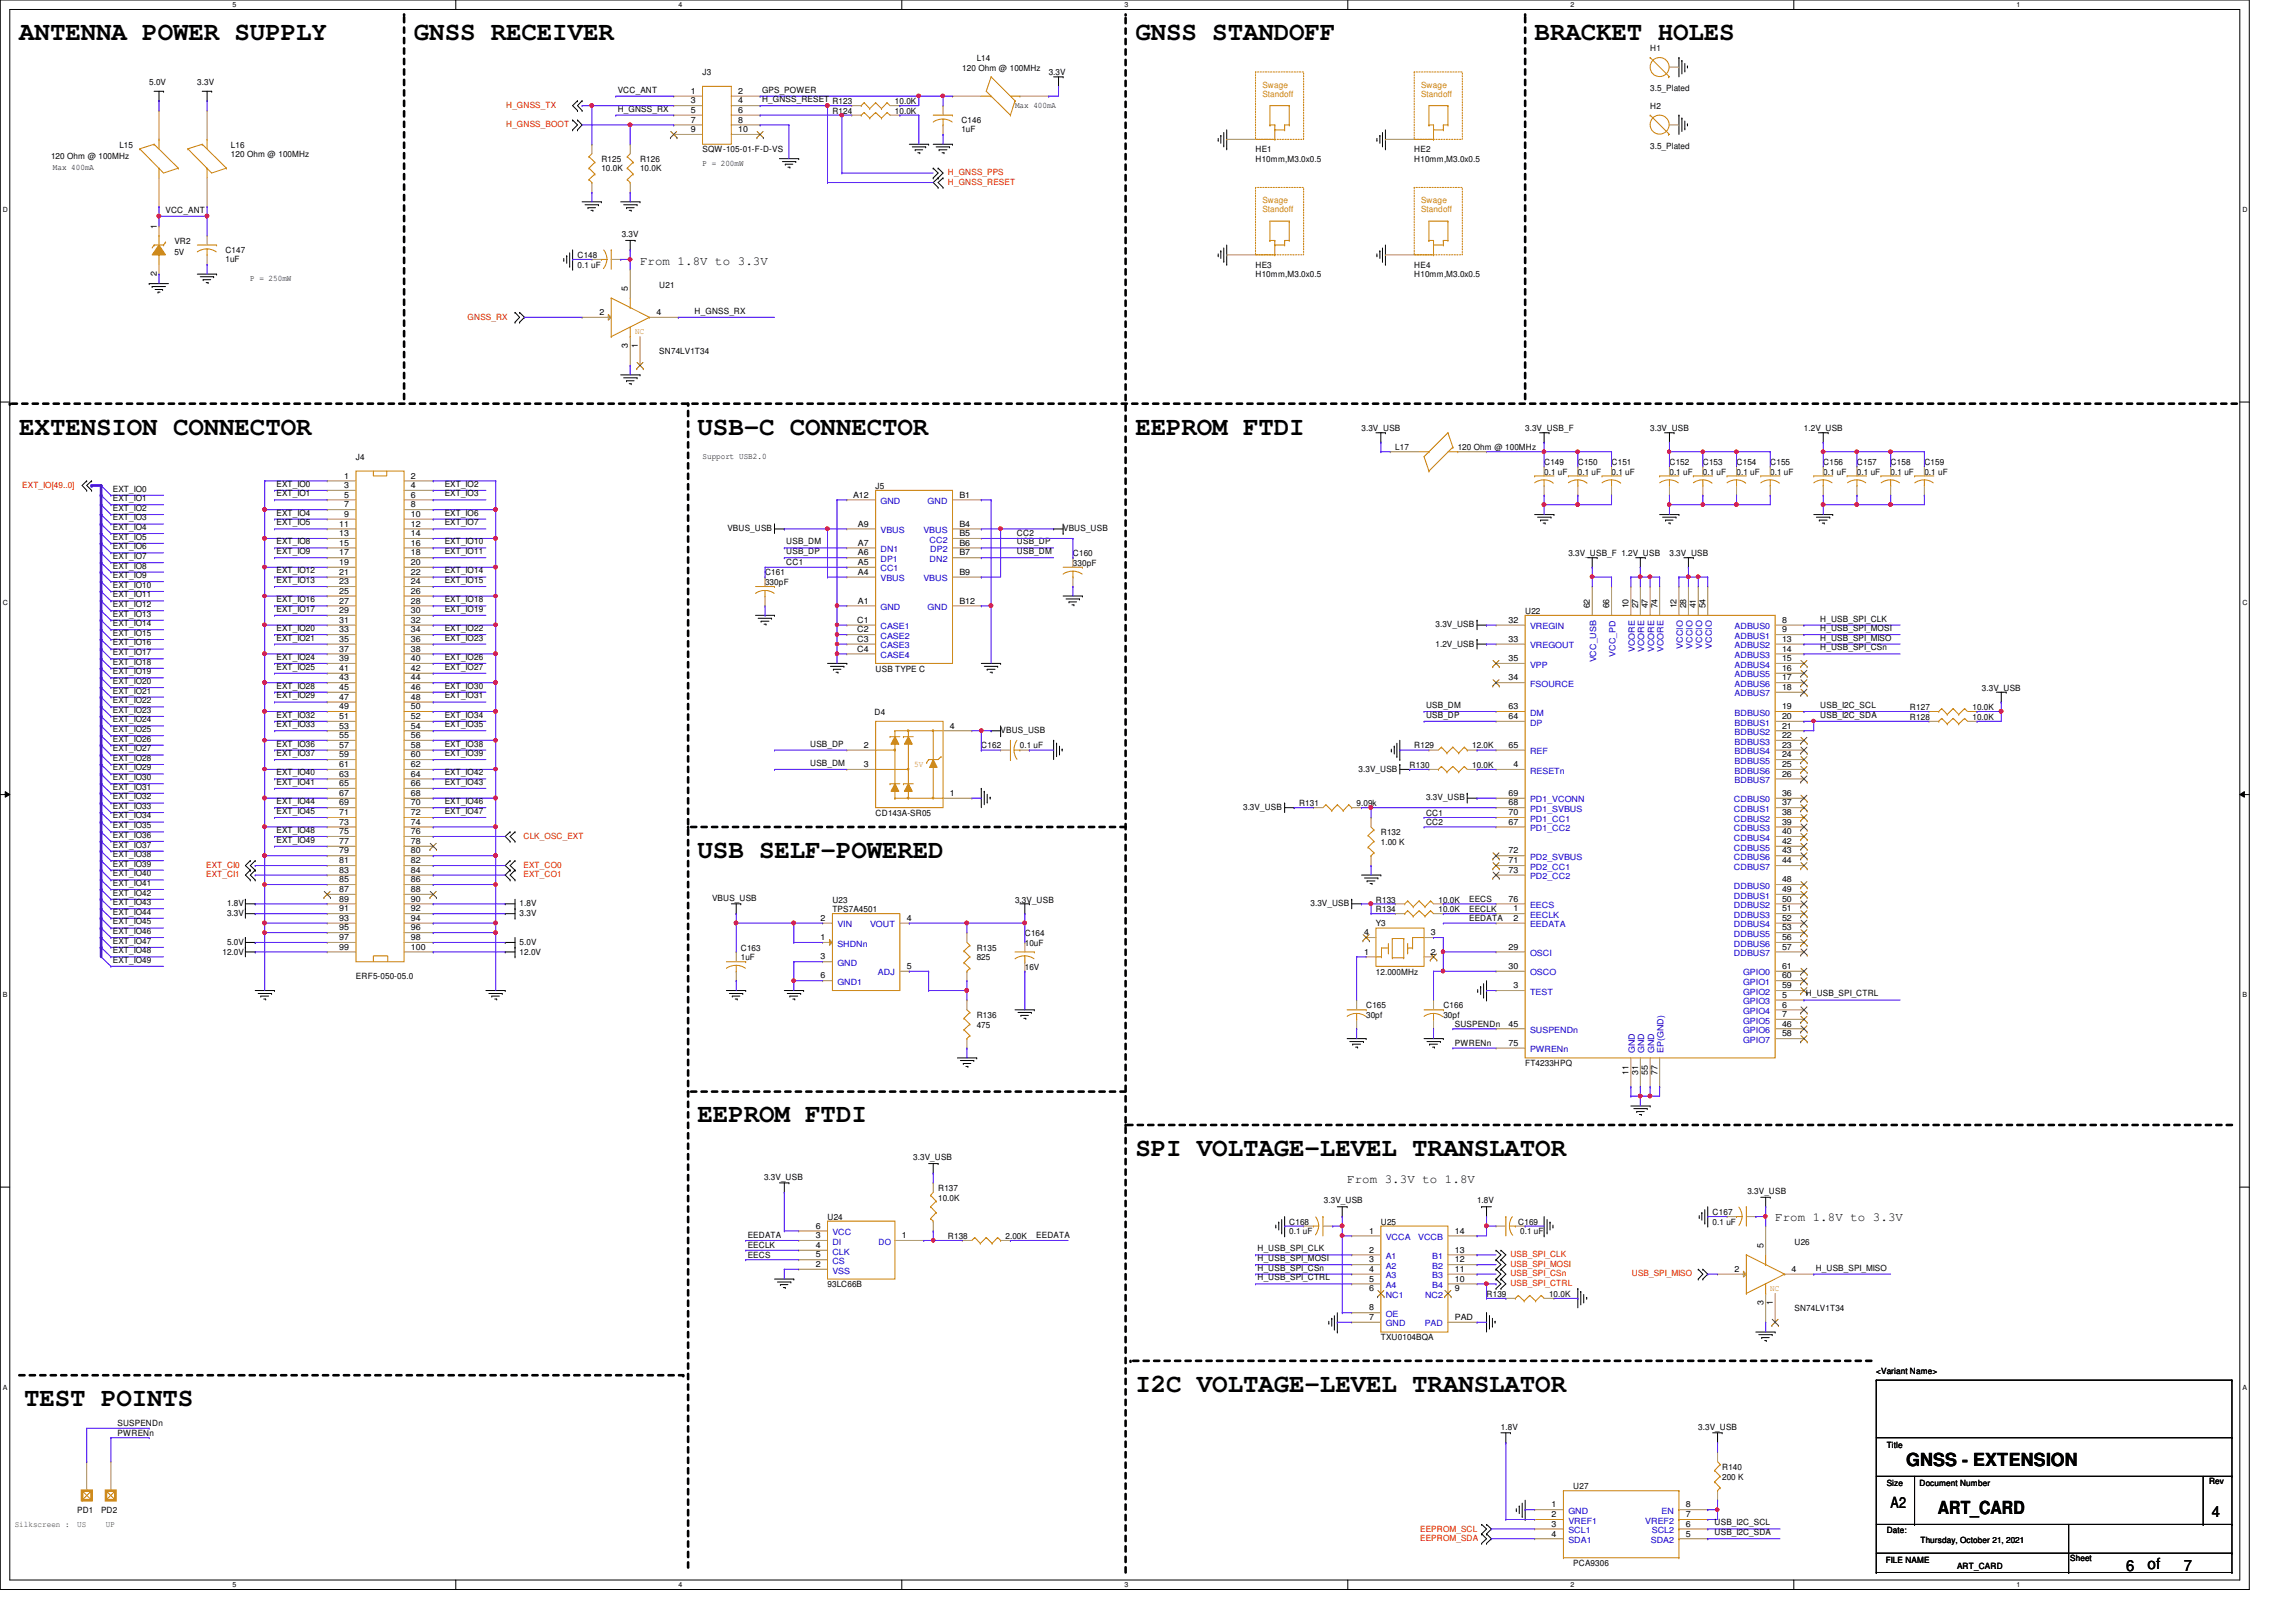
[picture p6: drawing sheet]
<svg xmlns="http://www.w3.org/2000/svg" width="297mm" height="210mm" viewBox="0 0 297 210" stroke-linecap="round" stroke-linejoin="round" font-family="sans-serif">
<defs><g id="words">
<g font-size="3.3">
<text x="2.5" y="5.2">ANTENNA POWER SUPPLY</text>
<text x="53.5" y="5.2">GNSS RECEIVER</text>
<text x="146.9" y="5.2">GNSS STANDOFF</text>
<text x="198.5" y="5.2">BRACKET HOLES</text>
<text x="2.5" y="56.3">EXTENSION CONNECTOR</text>
<text x="90.3" y="56.3">USB-C CONNECTOR</text>
<text x="146.9" y="56.3">EEPROM FTDI</text>
<text x="90.3" y="111">USB SELF-POWERED</text>
<text x="90.3" y="145.2">EEPROM FTDI</text>
<text x="146.9" y="149.6">SPI VOLTAGE-LEVEL TRANSLATOR</text>
<text x="3.1" y="181.9">TEST POINTS</text>
<text x="146.9" y="180.1">I2C VOLTAGE-LEVEL TRANSLATOR</text>
</g>
<g font-size="2.3">
<text x="246.6" y="189.7">GNSS - EXTENSION</text>
<text x="250.7" y="195.9">ART_CARD</text>
</g>
<g font-size="2">
<text x="244.6" y="195.2">A2</text>
<text x="286.2" y="196.3">4</text>
<text x="275.1" y="203.3">6</text>
<text x="277.8" y="203.1">of</text>
<text x="282.5" y="203.3">7</text>
</g>
<g font-size="1.6">
<text x="82.8" y="34.2">From 1.8V to 3.3V</text>
<text x="174.3" y="153.1">From 3.3V to 1.8V</text>
<text x="229.7" y="158.1">From 1.8V to 3.3V</text>
</g>
<g font-size="1.1">
<text x="19.3" y="11">5.0V</text>
<text x="25.5" y="11">3.3V</text>
<text x="79.9" y="12">VCC_ANT</text>
<text x="90.9" y="9.7">J3</text>
<text x="98.6" y="12">GPS_POWER</text>
<text x="124.5" y="9.1">120 Ohm @ 100MHz</text>
<text x="126.4" y="7.9">L14</text>
<text x="135.7" y="9.7">3.3V</text>
<text x="213.5" y="6.6">H1</text>
<text x="213.5" y="11.7">3.5_Plated</text>
<text x="79.9" y="14.4">H_GNSS_RX</text>
<text x="89.4" y="12.1">1</text>
<text x="89.4" y="13.4">3</text>
<text x="89.4" y="14.6">5</text>
<text x="89.4" y="15.9">7</text>
<text x="89.4" y="17.1">9</text>
<text x="95.5" y="12.1">2</text>
<text x="95.5" y="13.4">4</text>
<text x="95.5" y="14.6">6</text>
<text x="95.5" y="15.9">8</text>
<text x="95.5" y="17.1">10</text>
<text x="98.6" y="13.2">H_GNSS_RESET</text>
<text x="107.7" y="14.7">R124</text>
<text x="107.7" y="13.5">R123</text>
<text x="115.8" y="14.7">10.0K</text>
<text x="115.8" y="13.5">10.0K</text>
<text x="124.4" y="16">C146</text>
<text x="124.4" y="17.1">1uF</text>
<text x="131.3" y="14">Max 400mA</text>
<text x="213.5" y="14.1">H2</text>
<text x="6.6" y="20.6">120 Ohm @ 100MHz</text>
<text x="6.9" y="22.1">Max 400mA</text>
<text x="15.4" y="19.1">L15</text>
<text x="29.9" y="19.1">L16</text>
<text x="29.9" y="20.3">120 Ohm @ 100MHz</text>
<text x="77.8" y="21">R125</text>
<text x="77.8" y="22.2">10.0K</text>
<text x="82.8" y="21">R126</text>
<text x="82.8" y="22.2">10.0K</text>
<text x="90.9" y="21.5">P = 200mW</text>
<text x="90.9" y="19.7">SQW-105-01-F-D-VS</text>
<text x="162.4" y="19.7">HE1</text>
<text x="162.4" y="21">H10mm,M3.0x0.5</text>
<text x="183" y="19.7">HE2</text>
<text x="183" y="21">H10mm,M3.0x0.5</text>
<text x="213.5" y="19.2">3.5_Plated</text>
<text x="20.3" y="29.6" transform="rotate(-90 20.3 29.6)">1</text>
<text x="21.4" y="27.5">VCC_ANT</text>
<text x="20.3" y="35.7" transform="rotate(-90 20.3 35.7)">2</text>
<text x="22.6" y="31.5">VR2</text>
<text x="22.6" y="33">5V</text>
<text x="29.2" y="32.8">C147</text>
<text x="29.2" y="33.9">1uF</text>
<text x="74.7" y="33.4">C148</text>
<text x="74.7" y="34.6">0.1 uF</text>
<text x="80.4" y="30.6">3.3V</text>
<text x="162.4" y="34.6">HE3</text>
<text x="162.4" y="35.9">H10mm,M3.0x0.5</text>
<text x="183" y="34.6">HE4</text>
<text x="183" y="35.9">H10mm,M3.0x0.5</text>
<text x="32.4" y="36.4">P = 250mW</text>
<text x="77.6" y="40.8">2</text>
<text x="81.2" y="37.7" transform="rotate(-90 81.2 37.7)">5</text>
<text x="84.9" y="40.8">4</text>
<text x="85.3" y="37.3">U21</text>
<text x="89.9" y="40.6">H_GNSS_RX</text>
<text x="81.2" y="45.1" transform="rotate(-90 81.2 45.1)">3</text>
<text x="82.5" y="45.1" transform="rotate(-90 82.5 45.1)">1</text>
<text x="85.3" y="45.8">SN74LV1T34</text>
<text x="46.1" y="59.5">J4</text>
<text x="90.9" y="59.4">Support USB2.0</text>
<text x="176.1" y="55.8">3.3V_USB</text>
<text x="180.5" y="58.3">L17</text>
<text x="188.6" y="58.3">120 Ohm @ 100MHz</text>
<text x="197.3" y="55.8">3.3V_USB_F</text>
<text x="213.5" y="55.8">3.3V_USB</text>
<text x="233.4" y="55.8">1.2V_USB</text>
<text x="14.6" y="63.6">EXT_IO0</text>
<text x="14.6" y="64.9">EXT_IO1</text>
<text x="35.8" y="63">EXT_IO0</text>
<text x="35.8" y="64.2">EXT_IO1</text>
<text x="44.5" y="61.9">1</text>
<text x="44.5" y="63.2">3</text>
<text x="44.5" y="64.4">5</text>
<text x="44.5" y="65.7">7</text>
<text x="53.2" y="61.9">2</text>
<text x="53.2" y="63.2">4</text>
<text x="53.2" y="64.4">6</text>
<text x="53.2" y="65.7">8</text>
<text x="57.5" y="63">EXT_IO2</text>
<text x="57.5" y="64.2">EXT_IO3</text>
<text x="110.4" y="64.4">A12</text>
<text x="113.3" y="63.3">J5</text>
<text x="124.1" y="64.4">B1</text>
<text x="199.8" y="60.2">C149</text>
<text x="199.8" y="61.4">0.1 uF</text>
<text x="204.1" y="60.2">C150</text>
<text x="204.1" y="61.4">0.1 uF</text>
<text x="208.5" y="60.2">C151</text>
<text x="208.5" y="61.4">0.1 uF</text>
<text x="216" y="60.2">C152</text>
<text x="216" y="61.4">0.1 uF</text>
<text x="220.3" y="60.2">C153</text>
<text x="220.3" y="61.4">0.1 uF</text>
<text x="224.7" y="60.2">C154</text>
<text x="224.7" y="61.4">0.1 uF</text>
<text x="229" y="60.2">C155</text>
<text x="229" y="61.4">0.1 uF</text>
<text x="235.9" y="60.2">C156</text>
<text x="235.9" y="61.4">0.1 uF</text>
<text x="240.2" y="60.2">C157</text>
<text x="240.2" y="61.4">0.1 uF</text>
<text x="244.6" y="60.2">C158</text>
<text x="244.6" y="61.4">0.1 uF</text>
<text x="249" y="60.2">C159</text>
<text x="249" y="61.4">0.1 uF</text>
<text x="14.6" y="66.1">EXT_IO2</text>
<text x="14.6" y="67.4">EXT_IO3</text>
<text x="14.6" y="68.6">EXT_IO4</text>
<text x="14.6" y="69.8">EXT_IO5</text>
<text x="14.6" y="71.1">EXT_IO6</text>
<text x="35.8" y="66.7">EXT_IO4</text>
<text x="35.8" y="68">EXT_IO5</text>
<text x="35.8" y="70.4">EXT_IO8</text>
<text x="35.8" y="71.7">EXT_IO9</text>
<text x="43.9" y="68.2">11</text>
<text x="43.9" y="69.4">13</text>
<text x="43.9" y="70.6">15</text>
<text x="43.9" y="71.9">17</text>
<text x="44.5" y="66.9">9</text>
<text x="53.2" y="66.9">10</text>
<text x="53.2" y="68.2">12</text>
<text x="53.2" y="69.4">14</text>
<text x="53.2" y="70.6">16</text>
<text x="53.2" y="71.9">18</text>
<text x="57.5" y="66.7">EXT_IO6</text>
<text x="57.5" y="68">EXT_IO7</text>
<text x="57.5" y="70.4">EXT_IO10</text>
<text x="57.5" y="71.7">EXT_IO11</text>
<text x="94.1" y="68.7">VBUS_USB</text>
<text x="101.7" y="71.7">USB_DP</text>
<text x="101.7" y="70.4">USB_DM</text>
<text x="111" y="71.9">A6</text>
<text x="111" y="70.6">A7</text>
<text x="111" y="68.2">A9</text>
<text x="124.1" y="68.2">B4</text>
<text x="124.1" y="69.4">B5</text>
<text x="124.1" y="70.6">B6</text>
<text x="124.1" y="71.9">B7</text>
<text x="131.6" y="70.4">USB_DP</text>
<text x="131.6" y="71.7">USB_DM</text>
<text x="131.6" y="69.4">CC2</text>
<text x="137.5" y="68.7">VBUS_USB</text>
<text x="138.8" y="72">C160</text>
<text x="202.9" y="72">3.3V_USB_F 1.2V_USB</text>
<text x="216" y="72">3.3V_USB</text>
<text x="14.6" y="72.3">EXT_IO7</text>
<text x="14.6" y="73.6">EXT_IO8</text>
<text x="14.6" y="74.8">EXT_IO9</text>
<text x="14.6" y="76.1">EXT_IO10</text>
<text x="14.6" y="77.3">EXT_IO11</text>
<text x="35.8" y="74.2">EXT_IO12</text>
<text x="35.8" y="75.4">EXT_IO13</text>
<text x="35.8" y="77.9">EXT_IO16</text>
<text x="43.9" y="73.1">19</text>
<text x="43.9" y="74.4">21</text>
<text x="43.9" y="75.6">23</text>
<text x="43.9" y="76.8">25</text>
<text x="53.2" y="73.1">20</text>
<text x="53.2" y="74.4">22</text>
<text x="53.2" y="75.6">24</text>
<text x="53.2" y="76.8">26</text>
<text x="57.5" y="74.2">EXT_IO14</text>
<text x="57.5" y="75.4">EXT_IO15</text>
<text x="57.5" y="77.9">EXT_IO18</text>
<text x="99" y="74.5">C161</text>
<text x="99" y="75.7">330pF</text>
<text x="101.7" y="73.2">CC1</text>
<text x="111" y="74.4">A4</text>
<text x="111" y="73.1">A5</text>
<text x="124.1" y="74.4">B9</text>
<text x="138.8" y="73.2">330pF</text>
<text x="14.6" y="78.6">EXT_IO12</text>
<text x="14.6" y="79.8">EXT_IO13</text>
<text x="14.6" y="81">EXT_IO14</text>
<text x="14.6" y="82.3">EXT_IO15</text>
<text x="14.6" y="83.5">EXT_IO16</text>
<text x="35.8" y="79.2">EXT_IO17</text>
<text x="35.8" y="81.7">EXT_IO20</text>
<text x="35.8" y="82.9">EXT_IO21</text>
<text x="43.9" y="78.1">27</text>
<text x="43.9" y="79.3">29</text>
<text x="43.9" y="80.6">31</text>
<text x="43.9" y="81.8">33</text>
<text x="43.9" y="83.1">35</text>
<text x="53.2" y="78.1">28</text>
<text x="53.2" y="79.3">30</text>
<text x="53.2" y="80.6">32</text>
<text x="53.2" y="81.8">34</text>
<text x="53.2" y="83.1">36</text>
<text x="57.5" y="79.2">EXT_IO19</text>
<text x="57.5" y="81.7">EXT_IO22</text>
<text x="57.5" y="82.9">EXT_IO23</text>
<text x="110.9" y="80.6">C1</text>
<text x="110.9" y="81.8">C2</text>
<text x="110.9" y="83.1">C3</text>
<text x="111" y="78.1">A1</text>
<text x="124.1" y="78.1">B12</text>
<text x="185.7" y="83.7">1.2V_USB</text>
<text x="185.7" y="81.2">3.3V_USB</text>
<text x="195.2" y="80.6">32</text>
<text x="195.2" y="83.1">33</text>
<text x="197.3" y="79.5">U22</text>
<text x="205.7" y="78.7" transform="rotate(-90 205.7 78.7)">62</text>
<text x="208.2" y="78.7" transform="rotate(-90 208.2 78.7)">66</text>
<text x="210.7" y="78.7" transform="rotate(-90 210.7 78.7)">10</text>
<text x="211.9" y="78.7" transform="rotate(-90 211.9 78.7)">27</text>
<text x="213.2" y="78.7" transform="rotate(-90 213.2 78.7)">47</text>
<text x="214.4" y="78.7" transform="rotate(-90 214.4 78.7)">74</text>
<text x="216.9" y="78.7" transform="rotate(-90 216.9 78.7)">12</text>
<text x="218.1" y="78.7" transform="rotate(-90 218.1 78.7)">28</text>
<text x="219.4" y="78.7" transform="rotate(-90 219.4 78.7)">41</text>
<text x="220.6" y="78.7" transform="rotate(-90 220.6 78.7)">54</text>
<text x="230.5" y="80.6">8</text>
<text x="230.5" y="81.8">9</text>
<text x="230.5" y="83.1">13</text>
<text x="235.5" y="80.4">H_USB_SPI_CLK</text>
<text x="235.5" y="81.7">H_USB_SPI_MOSI</text>
<text x="235.5" y="82.9">H_USB_SPI_MISO</text>
<text x="14.6" y="84.8">EXT_IO17</text>
<text x="14.6" y="86">EXT_IO18</text>
<text x="14.6" y="87.2">EXT_IO19</text>
<text x="14.6" y="88.5">EXT_IO20</text>
<text x="14.6" y="89.7">EXT_IO21</text>
<text x="35.8" y="85.4">EXT_IO24</text>
<text x="35.8" y="86.7">EXT_IO25</text>
<text x="35.8" y="89.1">EXT_IO28</text>
<text x="43.9" y="84.3">37</text>
<text x="43.9" y="85.6">39</text>
<text x="43.9" y="86.8">41</text>
<text x="43.9" y="88.1">43</text>
<text x="43.9" y="89.3">45</text>
<text x="53.2" y="84.3">38</text>
<text x="53.2" y="85.6">40</text>
<text x="53.2" y="86.8">42</text>
<text x="53.2" y="88.1">44</text>
<text x="53.2" y="89.3">46</text>
<text x="57.5" y="85.4">EXT_IO26</text>
<text x="57.5" y="86.7">EXT_IO27</text>
<text x="57.5" y="89.1">EXT_IO30</text>
<text x="110.9" y="84.3">C4</text>
<text x="113.3" y="86.9">USB TYPE C</text>
<text x="195.2" y="88.1">34</text>
<text x="195.2" y="85.6">35</text>
<text x="230.5" y="84.3">14</text>
<text x="230.5" y="85.6">15</text>
<text x="230.5" y="86.8">16</text>
<text x="230.5" y="88.1">17</text>
<text x="230.5" y="89.3">18</text>
<text x="235.5" y="84.2">H_USB_SPI_CSn</text>
<text x="256.4" y="89.4">3.3V_USB</text>
<text x="14.6" y="91">EXT_IO22</text>
<text x="14.6" y="92.2">EXT_IO23</text>
<text x="14.6" y="93.5">EXT_IO24</text>
<text x="14.6" y="94.7">EXT_IO25</text>
<text x="14.6" y="96">EXT_IO26</text>
<text x="35.8" y="90.4">EXT_IO29</text>
<text x="35.8" y="92.9">EXT_IO32</text>
<text x="35.8" y="94.1">EXT_IO33</text>
<text x="43.9" y="90.6">47</text>
<text x="43.9" y="91.8">49</text>
<text x="43.9" y="93">51</text>
<text x="43.9" y="94.3">53</text>
<text x="43.9" y="95.5">55</text>
<text x="53.2" y="90.6">48</text>
<text x="53.2" y="91.8">50</text>
<text x="53.2" y="93">52</text>
<text x="53.2" y="94.3">54</text>
<text x="53.2" y="95.5">56</text>
<text x="57.5" y="90.4">EXT_IO31</text>
<text x="57.5" y="92.9">EXT_IO34</text>
<text x="57.5" y="94.1">EXT_IO35</text>
<text x="113.2" y="92.5">D4</text>
<text x="122.9" y="94.3">4</text>
<text x="129.5" y="94.9">VBUS_USB</text>
<text x="184.5" y="91.6">USB_DM</text>
<text x="184.5" y="92.9">USB_DP</text>
<text x="195.2" y="91.8">63</text>
<text x="195.2" y="93">64</text>
<text x="230.5" y="91.8">19</text>
<text x="230.5" y="93">20</text>
<text x="230.5" y="94.3">21</text>
<text x="230.5" y="95.5">22</text>
<text x="235.5" y="91.6">USB_I2C_SCL</text>
<text x="235.5" y="92.9">USB_I2C_SDA</text>
<text x="247.1" y="91.9">R127</text>
<text x="247.1" y="93.1">R128</text>
<text x="255.2" y="91.9">10.0K</text>
<text x="255.2" y="93.1">10.0K</text>
<text x="14.6" y="97.2">EXT_IO27</text>
<text x="14.6" y="98.5">EXT_IO28</text>
<text x="14.6" y="99.7">EXT_IO29</text>
<text x="14.6" y="101">EXT_IO30</text>
<text x="35.8" y="96.6">EXT_IO36</text>
<text x="35.8" y="97.8">EXT_IO37</text>
<text x="35.8" y="100.3">EXT_IO40</text>
<text x="35.8" y="101.6">EXT_IO41</text>
<text x="43.9" y="96.8">57</text>
<text x="43.9" y="98">59</text>
<text x="43.9" y="99.3">61</text>
<text x="43.9" y="100.5">63</text>
<text x="43.9" y="101.7">65</text>
<text x="53.2" y="96.8">58</text>
<text x="53.2" y="98">60</text>
<text x="53.2" y="99.3">62</text>
<text x="53.2" y="100.5">64</text>
<text x="53.2" y="101.7">66</text>
<text x="57.5" y="96.6">EXT_IO38</text>
<text x="57.5" y="97.8">EXT_IO39</text>
<text x="57.5" y="100.3">EXT_IO42</text>
<text x="57.5" y="101.6">EXT_IO43</text>
<text x="104.8" y="96.6">USB_DP</text>
<text x="104.8" y="99.1">USB_DM</text>
<text x="111.8" y="96.8">2</text>
<text x="111.8" y="99.3">3</text>
<text x="127" y="96.9">C162</text>
<text x="131.9" y="96.9">0.1 uF</text>
<text x="175.8" y="99.9">3.3V_USB</text>
<text x="182.4" y="99.4">R130</text>
<text x="183" y="96.9">R129</text>
<text x="190.5" y="96.9">12.0K</text>
<text x="190.5" y="99.4">10.0K</text>
<text x="195.2" y="96.8">65</text>
<text x="195.8" y="99.3">4</text>
<text x="230.5" y="96.8">23</text>
<text x="230.5" y="98">24</text>
<text x="230.5" y="99.3">25</text>
<text x="230.5" y="100.5">26</text>
<text x="14.6" y="102.2">EXT_IO31</text>
<text x="14.6" y="103.5">EXT_IO32</text>
<text x="14.6" y="104.7">EXT_IO33</text>
<text x="14.6" y="105.9">EXT_IO34</text>
<text x="14.6" y="107.2">EXT_IO35</text>
<text x="35.8" y="104.1">EXT_IO44</text>
<text x="35.8" y="105.3">EXT_IO45</text>
<text x="35.8" y="107.8">EXT_IO48</text>
<text x="43.9" y="103">67</text>
<text x="43.9" y="104.2">69</text>
<text x="43.9" y="105.5">71</text>
<text x="43.9" y="106.7">73</text>
<text x="43.9" y="107.9">75</text>
<text x="53.2" y="103">68</text>
<text x="53.2" y="104.2">70</text>
<text x="53.2" y="105.5">72</text>
<text x="53.2" y="106.7">74</text>
<text x="53.2" y="107.9">76</text>
<text x="57.5" y="104.1">EXT_IO46</text>
<text x="57.5" y="105.3">EXT_IO47</text>
<text x="113.3" y="105.6">CD143A-SR05</text>
<text x="122.9" y="103">1</text>
<text x="160.8" y="104.9">3.3V_USB</text>
<text x="168.1" y="104.4">R131</text>
<text x="175.5" y="104.4">9.09k</text>
<text x="184.5" y="103.6">3.3V_USB</text>
<text x="184.5" y="105.5">CC1</text>
<text x="184.5" y="106.8">CC2</text>
<text x="195.2" y="106.7">67</text>
<text x="195.2" y="104.2">68</text>
<text x="195.2" y="103">69</text>
<text x="195.2" y="105.5">70</text>
<text x="230.5" y="103">36</text>
<text x="230.5" y="104.2">37</text>
<text x="230.5" y="105.5">38</text>
<text x="230.5" y="106.7">39</text>
<text x="230.5" y="107.9">40</text>
<text x="14.6" y="108.4">EXT_IO36</text>
<text x="14.6" y="109.7">EXT_IO37</text>
<text x="14.6" y="110.9">EXT_IO38</text>
<text x="14.6" y="112.1">EXT_IO39</text>
<text x="14.6" y="113.4">EXT_IO40</text>
<text x="35.8" y="109.1">EXT_IO49</text>
<text x="43.9" y="109.2">77</text>
<text x="43.9" y="110.4">79</text>
<text x="43.9" y="111.7">81</text>
<text x="43.9" y="112.9">83</text>
<text x="53.2" y="109.2">78</text>
<text x="53.2" y="110.4">80</text>
<text x="53.2" y="111.7">82</text>
<text x="53.2" y="112.9">84</text>
<text x="178.6" y="108.1">R132</text>
<text x="178.6" y="109.3">1.00 K</text>
<text x="195.2" y="111.7">71</text>
<text x="195.2" y="110.4">72</text>
<text x="195.2" y="112.9">73</text>
<text x="230.5" y="109.2">42</text>
<text x="230.5" y="110.4">43</text>
<text x="230.5" y="111.7">44</text>
<text x="14.6" y="114.6">EXT_IO41</text>
<text x="14.6" y="115.9">EXT_IO42</text>
<text x="14.6" y="117.1">EXT_IO43</text>
<text x="14.6" y="118.4">EXT_IO44</text>
<text x="14.6" y="119.6">EXT_IO45</text>
<text x="29.4" y="118.5">3.3V</text>
<text x="29.4" y="117.3">1.8V</text>
<text x="43.9" y="114.2">85</text>
<text x="43.9" y="115.4">87</text>
<text x="43.9" y="116.7">89</text>
<text x="43.9" y="117.9">91</text>
<text x="43.9" y="119.2">93</text>
<text x="53.2" y="114.2">86</text>
<text x="53.2" y="115.4">88</text>
<text x="53.2" y="116.7">90</text>
<text x="53.2" y="117.9">92</text>
<text x="53.2" y="119.2">94</text>
<text x="67.2" y="118.5">3.3V</text>
<text x="67.2" y="117.3">1.8V</text>
<text x="92.1" y="116.5">VBUS_USB</text>
<text x="106.2" y="119.2">2</text>
<text x="107.7" y="116.8">U23</text>
<text x="107.7" y="118">TPS7A4501</text>
<text x="117.3" y="119.2">4</text>
<text x="131.3" y="116.8">3.3V_USB</text>
<text x="169.5" y="117.3">3.3V_USB</text>
<text x="178" y="119.9">Y3</text>
<text x="178" y="116.8">R133</text>
<text x="178" y="118">R134</text>
<text x="186.1" y="116.8">10.0K</text>
<text x="186.1" y="118">10.0K</text>
<text x="190.1" y="116.7">EECS</text>
<text x="190.1" y="118">EECLK</text>
<text x="190.1" y="119.2">EEDATA</text>
<text x="195.2" y="116.7">76</text>
<text x="195.8" y="117.9">1</text>
<text x="195.8" y="119.2">2</text>
<text x="230.5" y="114.2">48</text>
<text x="230.5" y="115.4">49</text>
<text x="230.5" y="116.7">50</text>
<text x="230.5" y="117.9">51</text>
<text x="230.5" y="119.2">52</text>
<text x="14.6" y="120.9">EXT_IO46</text>
<text x="14.6" y="122.1">EXT_IO47</text>
<text x="14.6" y="123.4">EXT_IO48</text>
<text x="14.6" y="124.6">EXT_IO49</text>
<text x="28.8" y="123.5">12.0V</text>
<text x="29.4" y="122.3">5.0V</text>
<text x="43.9" y="120.4">95</text>
<text x="43.9" y="121.7">97</text>
<text x="43.9" y="122.9">99</text>
<text x="53.2" y="120.4">96</text>
<text x="53.2" y="121.7">98</text>
<text x="53.2" y="122.9">100</text>
<text x="67.2" y="122.3">5.0V</text>
<text x="67.2" y="123.5">12.0V</text>
<text x="95.8" y="123">C163</text>
<text x="95.8" y="124.2">1uF</text>
<text x="106.2" y="121.7">1</text>
<text x="106.2" y="124.2">3</text>
<text x="117.3" y="125.4">5</text>
<text x="126.4" y="123">R135</text>
<text x="126.4" y="124.2">825</text>
<text x="132.6" y="121.2">C164</text>
<text x="132.6" y="122.4">10uF</text>
<text x="132.6" y="125.5">16V</text>
<text x="176.5" y="123.5">1</text>
<text x="176.5" y="121">4</text>
<text x="185.1" y="123.5">2</text>
<text x="185.1" y="121">3</text>
<text x="195.2" y="122.9">29</text>
<text x="195.2" y="125.4">30</text>
<text x="230.5" y="120.4">53</text>
<text x="230.5" y="121.7">56</text>
<text x="230.5" y="122.9">57</text>
<text x="230.5" y="125.4">61</text>
<text x="46.1" y="126.7">ERF5-050-05.0</text>
<text x="106.2" y="126.6">6</text>
<text x="126.4" y="131.7">R136</text>
<text x="176.7" y="130.5">C165</text>
<text x="176.7" y="131.7">30pf</text>
<text x="178" y="126.1">12.000MHz</text>
<text x="186.7" y="130.5">C166</text>
<text x="186.7" y="131.7">30pf</text>
<text x="195.8" y="127.9">3</text>
<text x="230.5" y="129.1">5</text>
<text x="230.5" y="130.4">6</text>
<text x="230.5" y="131.6">7</text>
<text x="230.5" y="127.9">59</text>
<text x="230.5" y="126.6">60</text>
<text x="233.6" y="128.9">H_USB_SPI_CTRL</text>
<text x="126.4" y="133">475</text>
<text x="188.2" y="135.4">PWRENn</text>
<text x="188.2" y="132.9">SUSPENDn</text>
<text x="195.2" y="132.8">45</text>
<text x="195.2" y="135.3">75</text>
<text x="197.3" y="138">FT4233HPQ</text>
<text x="230.5" y="132.8">46</text>
<text x="230.5" y="134.1">58</text>
<text x="210.7" y="139.1" transform="rotate(-90 210.7 139.1)">11</text>
<text x="211.9" y="139.1" transform="rotate(-90 211.9 139.1)">31</text>
<text x="213.2" y="139.1" transform="rotate(-90 213.2 139.1)">55</text>
<text x="214.4" y="139.1" transform="rotate(-90 214.4 139.1)">77</text>
<text x="98.8" y="152.7">3.3V_USB</text>
<text x="118.1" y="150.2">3.3V_USB</text>
<text x="121.4" y="154.1">R137</text>
<text x="121.4" y="155.4">10.0K</text>
<text x="171.3" y="155.7">3.3V_USB</text>
<text x="191.1" y="155.7">1.8V</text>
<text x="226.1" y="154.5">3.3V_USB</text>
<text x="96.7" y="161.5">EECLK</text>
<text x="96.7" y="160.3">EEDATA</text>
<text x="105.5" y="160.2">3</text>
<text x="105.5" y="159">6</text>
<text x="105.5" y="161.5">4</text>
<text x="107.1" y="157.9">U24</text>
<text x="116.7" y="160.2">1</text>
<text x="122.6" y="160.4">R138</text>
<text x="130.1" y="160.4">2.00K</text>
<text x="134.1" y="160.3">EEDATA</text>
<text x="162.7" y="161.9">H_USB_SPI_CLK</text>
<text x="166.8" y="158.5">C168</text>
<text x="166.8" y="159.7">0.1 uF</text>
<text x="177.1" y="159.6">1</text>
<text x="178.6" y="158.5">U25</text>
<text x="188.2" y="159.6">14</text>
<text x="196.4" y="158.5">C169</text>
<text x="196.7" y="159.7">0.1 uF</text>
<text x="221.6" y="157.2">C167</text>
<text x="221.6" y="158.5">0.1 uF</text>
<text x="228.1" y="161.5" transform="rotate(-90 228.1 161.5)">5</text>
<text x="232.2" y="161.1">U26</text>
<text x="96.7" y="162.8">EECS</text>
<text x="105.5" y="164">2</text>
<text x="105.5" y="162.7">5</text>
<text x="107.1" y="166.6">93LC66B</text>
<text x="162.7" y="163.2">H_USB_SPI_MOSI</text>
<text x="162.7" y="164.4">H_USB_SPI_CSn</text>
<text x="162.7" y="165.7">H_USB_SPI_CTRL</text>
<text x="177.1" y="162.1">2</text>
<text x="177.1" y="163.4">3</text>
<text x="177.1" y="164.6">4</text>
<text x="177.1" y="165.9">5</text>
<text x="177.1" y="167.1">6</text>
<text x="188.2" y="162.1">13</text>
<text x="188.2" y="163.4">12</text>
<text x="188.2" y="164.6">11</text>
<text x="188.2" y="165.9">10</text>
<text x="188.2" y="167.1">9</text>
<text x="192.3" y="167.8">R139</text>
<text x="200.4" y="167.8">10.0K</text>
<text x="224.4" y="164.6">2</text>
<text x="231.8" y="164.6">4</text>
<text x="234.9" y="164.4">H_USB_SPI_MISO</text>
<text x="177.1" y="170.8">7</text>
<text x="177.1" y="169.6">8</text>
<text x="178.6" y="173.4">TXU0104BQA</text>
<text x="188.2" y="170.8">PAD</text>
<text x="228.1" y="168.9" transform="rotate(-90 228.1 168.9)">3</text>
<text x="229.4" y="168.9" transform="rotate(-90 229.4 168.9)">1</text>
<text x="232.2" y="169.7">SN74LV1T34</text>
<text x="242.7" y="177.8">&lt;Variant Name&gt;</text>
<text x="15.2" y="185.8">PWRENn</text>
<text x="15.2" y="184.6">SUSPENDn</text>
<text x="194.2" y="185">1.8V</text>
<text x="219.7" y="185">3.3V_USB</text>
<text x="222.8" y="190.2">R140</text>
<text x="222.8" y="191.5">200 K</text>
<text x="244.1" y="187.4">Title</text>
<text x="10" y="195.8">PD1</text>
<text x="13.1" y="195.8">PD2</text>
<text x="200.7" y="195.1">1</text>
<text x="200.7" y="196.3">2</text>
<text x="200.7" y="197.6">3</text>
<text x="203.5" y="192.7">U27</text>
<text x="218.1" y="197.6">6</text>
<text x="218.1" y="196.3">7</text>
<text x="218.1" y="195.1">8</text>
<text x="221.8" y="197.4">USB_I2C_SCL</text>
<text x="244.1" y="192.3">Size</text>
<text x="248.3" y="192.3">Document Number</text>
<text x="285.8" y="192.1">Rev</text>
<text x="200.7" y="198.8">4</text>
<text x="203.5" y="202.6">PCA9306</text>
<text x="218.1" y="198.8">5</text>
<text x="221.8" y="198.7">USB_I2C_SDA</text>
<text x="244" y="202.3">FILE NAME</text>
<text x="244.1" y="198.4">Date:</text>
<text x="248.5" y="199.7">Thursday, October 21, 2021</text>
<text x="253.2" y="203">ART_CARD</text>
<text x="267.8" y="202.1">Sheet</text>
</g>
<g font-size="1.1" fill="#cc8006">
<text x="163.3" y="11.4">Swage</text>
<text x="183.9" y="11.4">Swage</text>
<text x="163.3" y="12.5">Standoff</text>
<text x="183.9" y="12.5">Standoff</text>
<text x="163.3" y="26.3">Swage</text>
<text x="163.3" y="27.4">Standoff</text>
<text x="183.9" y="26.3">Swage</text>
<text x="183.9" y="27.4">Standoff</text>
<text x="82.2" y="43.2">NC</text>
<text x="118.3" y="99.2">5V</text>
<text x="229" y="167.1">NC</text>
</g>
<g font-size="1.1" fill="#f00">
<text x="65.5" y="14">H_GNSS_TX</text>
<text x="65.5" y="16.5">H_GNSS_BOOT</text>
<text x="122.6" y="22.7">H_GNSS_PPS</text>
<text x="122.6" y="24">H_GNSS_RESET</text>
<text x="60.5" y="41.4">GNSS_RX</text>
<text x="2.9" y="63.2">EXT_IO[49..0]</text>
<text x="26.7" y="112.3">EXT_CI0</text>
<text x="26.7" y="113.5">EXT_CI1</text>
<text x="67.7" y="108.6">CLK_OSC_EXT</text>
<text x="67.7" y="112.3">EXT_CO0</text>
<text x="67.7" y="113.5">EXT_CO1</text>
<text x="195.4" y="162.7">USB_SPI_CLK</text>
<text x="195.4" y="164">USB_SPI_MOSI</text>
<text x="195.4" y="165.2">USB_SPI_CSn</text>
<text x="195.4" y="166.5">USB_SPI_CTRL</text>
<text x="211.1" y="165.2">USB_SPI_MISO</text>
<text x="183.7" y="198.2">EEPROM_SCL</text>
<text x="183.7" y="199.4">EEPROM_SDA</text>
</g>
<g font-size="1.1" fill="#00c">
<text x="113.9" y="65.2">GND</text>
<text x="120" y="65.2">GND</text>
<text x="113.9" y="71.5">DN1</text>
<text x="113.9" y="69">VBUS</text>
<text x="119.5" y="69">VBUS</text>
<text x="120.3" y="70.2">CC2</text>
<text x="120.4" y="71.5">DP2</text>
<text x="113.9" y="75.2">VBUS</text>
<text x="113.9" y="74">CC1</text>
<text x="113.9" y="72.7">DP1</text>
<text x="119.5" y="75.2">VBUS</text>
<text x="120.3" y="72.7">DN2</text>
<text x="113.9" y="79">GND</text>
<text x="113.9" y="81.4">CASE1</text>
<text x="113.9" y="82.7">CASE2</text>
<text x="113.9" y="83.9">CASE3</text>
<text x="120" y="79">GND</text>
<text x="197.9" y="81.4">VREGIN</text>
<text x="197.9" y="83.9">VREGOUT</text>
<text x="217.7" y="83.9" transform="rotate(-90 217.7 83.9)">VCCIO</text>
<text x="218.9" y="83.9" transform="rotate(-90 218.9 83.9)">VCCIO</text>
<text x="220.2" y="83.9" transform="rotate(-90 220.2 83.9)">VCCIO</text>
<text x="221.4" y="83.9" transform="rotate(-90 221.4 83.9)">VCCIO</text>
<text x="224.4" y="81.4">ADBUS0</text>
<text x="224.4" y="82.7">ADBUS1</text>
<text x="224.4" y="83.9">ADBUS2</text>
<text x="113.9" y="85.2">CASE4</text>
<text x="197.9" y="88.9">FSOURCE</text>
<text x="197.9" y="86.4">VPP</text>
<text x="206.5" y="85.7" transform="rotate(-90 206.5 85.7)">VCC_USB</text>
<text x="209" y="85" transform="rotate(-90 209 85)">VCC_PD</text>
<text x="211.5" y="84.4" transform="rotate(-90 211.5 84.4)">VCORE</text>
<text x="212.7" y="84.4" transform="rotate(-90 212.7 84.4)">VCORE</text>
<text x="214" y="84.4" transform="rotate(-90 214 84.4)">VCORE</text>
<text x="215.2" y="84.4" transform="rotate(-90 215.2 84.4)">VCORE</text>
<text x="224.4" y="85.2">ADBUS3</text>
<text x="224.4" y="86.4">ADBUS4</text>
<text x="224.4" y="87.7">ADBUS5</text>
<text x="224.4" y="88.9">ADBUS6</text>
<text x="197.9" y="92.6">DM</text>
<text x="197.9" y="93.9">DP</text>
<text x="224.4" y="90.1">ADBUS7</text>
<text x="224.4" y="92.6">BDBUS0</text>
<text x="224.4" y="93.9">BDBUS1</text>
<text x="224.4" y="95.1">BDBUS2</text>
<text x="197.9" y="100.1">RESETn</text>
<text x="197.9" y="97.6">REF</text>
<text x="224.4" y="96.4">BDBUS3</text>
<text x="224.4" y="97.6">BDBUS4</text>
<text x="224.4" y="98.8">BDBUS5</text>
<text x="224.4" y="100.1">BDBUS6</text>
<text x="224.4" y="101.3">BDBUS7</text>
<text x="197.9" y="107.6">PD1_CC2</text>
<text x="197.9" y="105.1">PD1_SVBUS</text>
<text x="197.9" y="103.8">PD1_VCONN</text>
<text x="197.9" y="106.3">PD1_CC1</text>
<text x="224.3" y="103.8">CDBUS0</text>
<text x="224.3" y="105.1">CDBUS1</text>
<text x="224.3" y="106.3">CDBUS2</text>
<text x="224.3" y="107.6">CDBUS3</text>
<text x="197.9" y="112.6">PD2_CC1</text>
<text x="197.9" y="111.3">PD2_SVBUS</text>
<text x="197.9" y="113.8">PD2_CC2</text>
<text x="224.3" y="108.8">CDBUS4</text>
<text x="224.3" y="110.1">CDBUS5</text>
<text x="224.3" y="111.3">CDBUS6</text>
<text x="224.3" y="112.6">CDBUS7</text>
<text x="197.9" y="118.8">EECLK</text>
<text x="197.9" y="117.5">EECS</text>
<text x="224.3" y="115">DDBUS0</text>
<text x="224.3" y="116.3">DDBUS1</text>
<text x="224.3" y="117.5">DDBUS2</text>
<text x="224.3" y="118.8">DDBUS3</text>
<text x="108.3" y="122.5">SHDNn</text>
<text x="108.3" y="120">VIN</text>
<text x="108.3" y="125">GND</text>
<text x="112.6" y="120">VOUT</text>
<text x="197.9" y="120">EEDATA</text>
<text x="197.9" y="123.7">OSCI</text>
<text x="224.3" y="120">DDBUS4</text>
<text x="224.3" y="121.2">DDBUS5</text>
<text x="224.3" y="122.5">DDBUS6</text>
<text x="224.3" y="123.7">DDBUS7</text>
<text x="108.3" y="127.5">GND1</text>
<text x="113.6" y="126.2">ADJ</text>
<text x="197.9" y="128.7">TEST</text>
<text x="197.9" y="126.2">OSCO</text>
<text x="225.5" y="130">GPIO3</text>
<text x="225.5" y="131.2">GPIO4</text>
<text x="225.5" y="128.7">GPIO2</text>
<text x="225.5" y="127.5">GPIO1</text>
<text x="225.5" y="126.2">GPIO0</text>
<text x="197.9" y="133.7">SUSPENDn</text>
<text x="197.9" y="136.2">PWRENn</text>
<text x="211.5" y="136.3" transform="rotate(-90 211.5 136.3)">GND</text>
<text x="212.7" y="136.3" transform="rotate(-90 212.7 136.3)">GND</text>
<text x="214" y="136.3" transform="rotate(-90 214 136.3)">GND</text>
<text x="215.2" y="136.3" transform="rotate(-90 215.2 136.3)">EP(GND)</text>
<text x="225.5" y="132.5">GPIO5</text>
<text x="225.5" y="133.7">GPIO6</text>
<text x="225.5" y="135">GPIO7</text>
<text x="107.7" y="161.1">DI</text>
<text x="107.7" y="159.9">VCC</text>
<text x="113.7" y="161.1">DO</text>
<text x="179.3" y="160.5">VCCA</text>
<text x="183.5" y="160.5">VCCB</text>
<text x="107.7" y="164.8">VSS</text>
<text x="107.7" y="163.6">CS</text>
<text x="107.7" y="162.3">CLK</text>
<text x="179.3" y="162.9">A1</text>
<text x="179.3" y="164.2">A2</text>
<text x="179.3" y="165.4">A3</text>
<text x="179.3" y="166.7">A4</text>
<text x="179.3" y="167.9">NC1</text>
<text x="184.4" y="167.9">NC2</text>
<text x="185.3" y="162.9">B1</text>
<text x="185.3" y="164.2">B2</text>
<text x="185.3" y="165.4">B3</text>
<text x="185.3" y="166.7">B4</text>
<text x="179.3" y="171.7">GND</text>
<text x="179.3" y="170.4">OE</text>
<text x="184.3" y="171.7">PAD</text>
<text x="202.9" y="195.9">GND</text>
<text x="202.9" y="197.2">VREF1</text>
<text x="212.8" y="197.2">VREF2</text>
<text x="215" y="195.9">EN</text>
<text x="202.9" y="198.4">SCL1</text>
<text x="202.9" y="199.7">SDA1</text>
<text x="213.6" y="199.7">SDA2</text>
<text x="213.7" y="198.4">SCL2</text>
</g>
<g font-size="1.1" fill="#008000">
<text x="1.9" y="197.6">Silkscreen :</text>
<text x="10" y="197.6">US</text>
<text x="13.7" y="197.6">UP</text>
</g>
<g font-size=".9">
<text x="30.1" y=".9">5</text>
<text x="87.8" y=".9">4</text>
<text x="145.5" y=".9">3</text>
<text x="203.2" y=".9">2</text>
<text x="260.9" y=".9">1</text>
<text x=".4" y="27.4">D</text>
<text x="290.1" y="27.4">D</text>
<text x=".4" y="78.2">C</text>
<text x="290.1" y="78.2">C</text>
<text x=".4" y="129">B</text>
<text x="290.1" y="129">B</text>
<text x=".4" y="179.8">A</text>
<text x="290.1" y="179.8">A</text>
<text x="30.1" y="205.4">5</text>
<text x="87.8" y="205.4">4</text>
<text x="145.5" y="205.4">3</text>
<text x="203.2" y="205.4">2</text>
<text x="260.9" y="205.4">1</text>
</g>
</g></defs>
<path d="M0 0h291v205.7h-291zM1.3 1.2h288.5v203.3h-288.5z" fill="none" stroke="#000" stroke-width=".13"/>
<g fill="#fff">
<path d="M30.1 .1h.5v1h-.5z"/>
<path d="M30.1 204.6h.5v1h-.5z"/>
</g>
<path d="M59 0v1.2M59 204.5v1.2" fill="none" stroke="#000" stroke-width=".13"/>
<g fill="#fff">
<path d="M87.8 .1h.5v1h-.5z"/>
<path d="M87.8 204.6h.5v1h-.5z"/>
</g>
<path d="M116.7 0v1.2M116.7 204.5v1.2" fill="none" stroke="#000" stroke-width=".13"/>
<g fill="#fff">
<path d="M145.5 .1h.5v1h-.5z"/>
<path d="M145.5 204.6h.5v1h-.5z"/>
</g>
<path d="M174.4 0v1.2M174.4 204.5v1.2" fill="none" stroke="#000" stroke-width=".13"/>
<g fill="#fff">
<path d="M203.2 .1h.5v1h-.5z"/>
<path d="M203.2 204.6h.5v1h-.5z"/>
</g>
<path d="M232.1 0v1.2M232.1 204.5v1.2" fill="none" stroke="#000" stroke-width=".13"/>
<g fill="#fff">
<path d="M260.9 .1h.5v1h-.5z"/>
<path d="M260.9 204.6h.5v1h-.5z"/>
<path d="M.4 26.6h.6v1h-.6z"/>
<path d="M290.1 26.6h.6v1h-.6z"/>
<path d="M.4 77.4h.6v1h-.6z"/>
<path d="M290.1 77.4h.6v1h-.6z"/>
</g>
<path d="M0 52h1.3M289.8 52h1.2" fill="none" stroke="#000" stroke-width=".13"/>
<g fill="#fff">
<path d="M.4 128.2h.6v1h-.6z"/>
<path d="M290.1 128.2h.6v1h-.6z"/>
</g>
<path d="M0 102.8h1.3M.7 102.4l.6 .4-.6 .4zM289.8 102.8l.6-.4v.8zM289.8 102.8h1.2" fill="none" stroke="#000" stroke-width=".13"/>
<path d="M.7 102.4l.6 .4-.6 .4zM289.8 102.8l.6-.4v.8z" fill="#000"/>
<g fill="#fff">
<path d="M.4 179h.5v1h-.5z"/>
<path d="M290.1 179h.6v1h-.6z"/>
</g>
<g fill="none" stroke="#000" stroke-width=".13">
<path d="M19.9 11.8h1.3M20.6 13h.1M20.6 11.8v1.2M21.2 11.8h.1M26.2 11.8h1.2M26.8 13h.1M26.8 11.8v1.2M27.4 11.8h.1M74.1 15.5h.1M74.1 16.8h.1M74.1 15.5l.6 .7-.6 .6M74.7 14.3h.1"/>
<path d="M74.7 13h.1M74.7 16.8h.1M74.7 15.5h.1M74.7 13l-.6 .7 .6 .6M74.7 15.5l.6 .7-.6 .6M75.3 14.3h.1M75.3 13h.1M75.3 13l-.6 .7 .6 .6M117.6 18.7h2.5M118 19h1.8M118.4 19.4h.1M118.4 19.4h1"/>
<path d="M118.7 19.8h.3M119 19.8h.1M119.8 19h.1M120.1 18.7h.1M120.7 18.7h2.5M121.1 19h1.7M121.5 19.4h.1M121.5 19.4h1M121.9 19.8h.2M122.1 19.8h.1M122.8 19h.1M123.2 18.7h.1"/>
<path d="M136.3 9.9h1.2M136.9 11.2h.1M136.9 9.9v1.3M137.5 9.9h.1M157.6 18.2h.1M157.6 17.9v.3M157.9 17.5h.1M157.9 17.5v1M158.3 18.9h.1M158.3 17.1v1.8M158.7 19.3h.1M158.7 16.8v2.5"/>
<path d="M178.1 18.2h.1M178.1 17.9v.3M178.5 17.5h.1M178.5 17.5v1M178.9 18.9h.1M178.9 17.1v1.8M179.2 19.3h.1M179.2 16.8v2.5M217.2 7.5h.1M217.2 14.9h.1M217.2 7.5v2.4M217.2 14.9v2.5"/>
<path d="M217.6 7.8h.1M217.6 15.3h.1M217.6 7.8v1.8M217.6 15.3v1.7M218 9.2h.1M218 16.7h.1M218 8.2v1M218 15.7v1M218.3 8.6h.1M218.3 16h.1M218.3 8.6v.2M218.3 16v.3"/>
<path d="M19.3 36.7h.1M19.3 36.7h2.5M19.7 37.1h.1M19.7 37.1h1.7M20.1 37.5h.9M20.4 37.8h.1M20.4 37.8h.3M21 37.5h.1M25.5 35.5h2.5M25.9 35.8h1.7M26.3 36.2h.1M26.3 36.2h1"/>
<path d="M26.7 36.6h.2M26.9 36.6h.1M27.6 35.8h.1M28 35.5h.1M72.9 33.7h.1M72.9 33.4v.3M73.3 33.1h.1M73.3 33.1v1M73.7 34.5h.1M73.7 32.7v1.8M74.1 34.8h.1M74.1 32.3v2.5"/>
<path d="M75.3 26.1h2.5M75.7 26.5h1.7M76.1 26.9h.1M76.1 26.9h.9M76.5 27.2h.2M76.7 27.2h.1M77.4 26.5h.1M77.8 26.1h.1M80.3 26.1h2.5M80.7 26.5h1.7M80.9 31.1h1.3M81.1 26.9h.1"/>
<path d="M81.1 26.9h.9M81.4 27.2h.3M81.5 32.3h.1M81.5 31.1v1.2M81.7 27.2h.1M82.2 31.1h.1M82.4 26.5h.1M82.8 26.1h.1M100.8 20.5h2.5M101.2 20.9h1.8M101.6 21.3h.1M101.6 21.3h1"/>
<path d="M101.9 21.6h.3M102.2 21.6h.1M103 20.9h.1M103.3 20.5h.1M120.7 23h.1M120.7 21.8h.1M120.7 21.8l.7 .6-.7 .6M121.4 23h.1M121.4 21.8h.1M121.4 24.3h.1M121.4 21.8l.6 .6-.6 .6M121.4 23l-.7 .6 .7 .7"/>
<path d="M122 24.3h.1M122 23h.1M122 23l-.6 .6 .6 .7M157.6 33.1h.1M157.6 32.9v.2M157.9 32.5h.1M157.9 32.5v.9M158.3 33.8h.1M158.3 32.1v1.7M158.7 34.2h.1M158.7 31.7v2.5M178.1 33.1h.1"/>
<path d="M178.1 32.9v.2M178.5 32.5h.1M178.5 32.5v.9M178.9 33.8h.1M178.9 32.1v1.7M179.2 34.2h.1M179.2 31.7v2.5M66.6 40.4h.1M66.6 41.7h.1M66.6 40.4l.6 .7-.6 .6M67.2 41.7h.1M67.2 40.4h.1"/>
<path d="M67.2 40.4l.7 .7-.7 .6M80.3 48.5h2.5M80.7 48.9h1.7M81.1 49.3h.1M81.1 49.3h.9M81.4 49.7h.3M81.7 49.7h.1M82.4 48.9h.1M82.8 48.5h.1M178 56h1.2M178.6 57.2h.1M178.6 56v1.2"/>
<path d="M179.2 56h.1M199.2 56h1.2M199.8 57.2h.1M199.8 56v1.2M200.4 56h.1M215.3 56h1.3M216 57.2h.1M216 56v1.2M216.6 56h.1M235.2 56h1.3M235.9 57.2h.1M235.9 56v1.2"/>
<path d="M236.5 56h.1M11.2 62.2h.1M11.2 63.5h.1M11.2 62.2l-.6 .6 .6 .7M11.9 62.2h.1M11.9 63.5h.1M11.9 62.2l-.7 .6 .7 .7M97.7 79.6h2.5M100.2 67.8h.1M100.2 79.6h.1M100.2 68.5h1.3M100.2 67.8v1.2"/>
<path d="M101.5 68.5h.1M136.3 68.5h.1M136.3 68.5h1.2M137.5 69h.1M137.5 67.8v1.2M137.5 77.1h2.5M137.9 77.5h1.8M138.3 77.9h.1M138.3 77.9h1M138.7 78.3h.2M138.9 78.3h.1M139.7 77.5h.1"/>
<path d="M140 77.1h.1M198.5 66.6h2.5M198.9 66.9h1.8M199.3 67.3h.1M199.3 67.3h1M199.6 67.7h.3M199.9 67.7h.1M200.7 66.9h.1M201 66.6h.1M205.4 72.2h1.2M206 73.4h.1M206 72.2v1.2"/>
<path d="M206.6 72.2h.1M211.6 72.2h1.2M212.2 73.4h.1M212.2 72.2v1.2M212.8 72.2h.1M214.7 66.6h2.5M215.1 66.9h1.7M215.5 67.3h.1M215.5 67.3h.9M215.9 67.7h.2M216.1 67.7h.1M216.8 66.9h.1"/>
<path d="M217.2 66.6h.1M217.8 72.2h1.3M218.4 73.4h.1M218.4 72.2v1.2M219.1 72.2h.1M234.7 66.6h2.4M235 66.9h1.7M235.4 67.3h.1M235.4 67.3h1M235.8 67.7h.2M236 67.7h.1M236.7 66.9h.1"/>
<path d="M237.1 66.6h.1M98.1 80h1.7M98.5 80.4h.1M98.5 80.4h1M98.8 80.8h.3M99.1 80.8h.1M99.8 80h.1M107.1 85.9h2.5M107.4 86.2h1.8M107.8 86.6h.1M107.8 86.6h1M108.2 87h.2"/>
<path d="M108.4 87h.1M109.2 86.2h.1M109.6 85.9h.1M127 85.9h2.5M127.3 86.2h1.8M127.7 86.6h.1M127.7 86.6h1M128.1 87h.3M128.2 94.6h.1M128.2 94.6h1.3M128.4 87h.1M129.1 86.2h.1"/>
<path d="M129.5 85.9h.1M129.5 95.2h.1M129.5 93.9v1.3M136.3 95.8h.1M136.3 95.8v2.5M136.7 96.2h.1M136.7 96.2v1.7M137.1 97.6h.1M137.1 96.6v1M137.4 96.9h.1M137.4 96.9v.3M180 97.2h.1"/>
<path d="M180 96.9v.3M180.4 96.6h.1M180.4 96.6v1M180.7 97.9h.1M180.7 96.2v1.7M181.1 98.9h.1M181.1 98.3h.1M181.1 99.6h1.3M181.1 95.8v2.5M181.1 98.9v1.3M182.4 99.6h.1M191.1 82.8h.1"/>
<path d="M191.1 80.3h.1M191.1 83.4h1.2M191.1 80.3v1.2M191.1 82.8v1.2M191.1 80.9h1.2M192.3 83.4h.1M192.3 80.9h.1M258.3 89.6h1.2M258.9 90.8h.1M258.9 89.6v1.2M259.5 89.6h.1M31.7 117.6h.1"/>
<path d="M31.7 116.4h.1M31.7 116.4v2.4M31.7 118.2h1.3M31.7 117h1.3M32.4 112.6h.1M32.4 111.4h.1M32.4 113.9h.1M32.4 111.4l-.7 .6 .7 .6M32.4 112.6l-.7 .6 .7 .7M33 118.2h.1M33 117h.1M33 112.6h.1"/>
<path d="M33 111.4h.1M33 113.9h.1M33 111.4l-.6 .6 .6 .6M33 112.6l-.6 .6 .6 .7M65.4 118.2h.1M65.4 117h.1M65.4 118.2h1.2M65.4 117h1.2M66 108.9h.1M66 107.7h.1M66 112.6h.1M66 111.4h.1"/>
<path d="M66 113.9h.1M66 107.7l-.6 .5 .6 .7M66 111.4l-.6 .6 .6 .6M66 112.6l-.6 .6 .6 .7M66.6 118.8h.1M66.6 117.6h.1M66.6 107.7h.1M66.6 108.9h.1M66.6 111.4h.1M66.6 112.6h.1M66.6 113.9h.1M66.6 116.4v2.4"/>
<path d="M66.6 107.7l-.6 .5 .6 .7M66.6 111.4l-.6 .6 .6 .6M66.6 112.6l-.6 .6 .6 .7M94.6 117h1.2M95.2 118.2h.1M95.2 117v1.2M95.8 117h.1M127 102h.1M127 102v2.5M127.3 102.4h.1M127.3 102.4v1.7M127.7 103.8h.1"/>
<path d="M127.7 102.8v1M128.1 103.2h.1M128.1 103.2v.2M131.9 117h1.3M132.6 118.2h.1M132.6 117v1.2M133.2 117h.1M166.2 103.9h.1M166.2 103.9v1.3M166.2 104.5h1.2M167.4 104.5h.1M174.9 116.4h.1"/>
<path d="M174.9 117h1.2M174.9 116.4v1.2M176.1 117h.1M176.1 113.2h2.5M176.5 113.6h1.8M176.9 114h.1M176.9 114h1M177.2 114.3h.3M177.5 114.3h.1M178.3 113.6h.1M178.6 113.2h.1M189.8 102.7h.1"/>
<path d="M189.8 103.3h1.3M189.8 102.7v1.2M191.1 103.3h.1M31.7 121.3h.1M31.7 122.6h.1M31.7 122h1.3M31.7 121.3v2.5M31.7 123.2h1.3M33 122h.1M33 123.2h.1M33 128.2h2.5M33.4 128.6h1.7"/>
<path d="M33.7 128.9h.1M33.7 128.9h1.1M34.1 129.3h.3M34.4 129.3h.1M35.1 128.6h.1M35.5 128.2h.1M62.9 128.2h2.5M63.2 128.6h1.8M63.6 128.9h.1M63.6 128.9h1M64 129.3h.3M64.3 129.3h.1"/>
<path d="M65 128.6h.1M65.4 122h.1M65.4 123.2h.1M65.4 128.2h.1M65.4 122h1.2M65.4 123.2h1.2M66.6 122.6h.1M66.6 123.8h.1M66.6 121.3v2.5M94 128.2h2.5M94.4 128.6h1.7M94.7 128.9h.1"/>
<path d="M94.7 128.9h1M95.1 129.3h.3M95.4 129.3h.1M96.1 128.6h.1M96.5 128.2h.1M101.5 128.2h2.5M101.9 128.6h1.7M102.2 128.9h.1M102.2 128.9h1M102.6 129.3h.2M102.8 129.3h.1M103.6 128.6h.1"/>
<path d="M104 128.2h.1M123.9 136.9h2.5M124.2 137.2h1.8M124.6 137.6h.1M124.6 137.6h1M125 138h.2M125.2 138h.1M126 137.2h.1M126.4 136.9h.1M131.3 130.7h2.5M131.7 131h1.7M132.1 131.4h.1"/>
<path d="M132.1 131.4h1M132.5 131.8h.2M132.7 131.8h.1M133.4 131h.1M133.8 130.7h.1M174.3 134.4h2.4M174.6 134.8h1.8M175 135.1h.1M175 135.1h1M175.4 135.5h.2M175.6 135.5h.1M176.4 134.8h.1"/>
<path d="M176.7 134.4h.1M184.2 134.4h2.5M184.6 134.8h1.7M185 135.1h.1M185 135.1h1M185.3 135.5h.3M185.6 135.5h.1M186.3 134.8h.1M186.7 134.4h.1M191.2 128.3h.1M191.2 128.1v.2M191.6 127.7h.1"/>
<path d="M191.6 127.7v1M191.9 129h.1M191.9 127.3v1.7M192.3 129.4h.1M192.3 126.9v2.5M0 153.6h1.3M100.8 153.1h1.3M101.5 154.3h.1M101.5 153.1v1.2M102.1 153.1h.1M120.1 150.6h1.3M120.7 151.8h.1"/>
<path d="M120.7 150.6v1.2M121.4 150.6h.1M165.1 158.8h.1M165.1 158.5v.3M165.4 158.2h.1M165.4 158.2v1M165.8 159.6h.1M165.8 157.8v1.8M166.2 159.9h.1M166.2 157.4v2.5M173 156.2h1.3M173.6 157.4h.1"/>
<path d="M173.6 156.2v1.2M174.3 156.2h.1M191.7 156.2h.1M191.7 156.2h1.3M192.3 157.4h.1M192.3 156.2v1.2M199.8 159.9h.1M199.8 157.4v2.5M200.1 159.6h.1M200.1 157.8v1.8M200.5 158.2h.1M200.5 158.2v1"/>
<path d="M200.9 158.8h.1M200.9 158.5v.3M211 143.1h2.5M211.4 143.5h1.7M211.7 143.8h.1M211.7 143.8h1M212.1 144.2h.2M212.3 144.2h.1M213.1 143.5h.1M213.5 143.1h.1M219.8 157.6h.1M219.8 157.3v.3"/>
<path d="M220.2 156.9h.1M220.2 156.9v1M220.6 158.3h.1M220.6 156.5v1.8M220.9 158.7h.1M220.9 156.2v2.5M227.8 154.9h1.2M228.4 156.2h.1M228.4 154.9v1.3M229 154.9h.1M289.8 153.6h1.2M100.2 165.5h2.5"/>
<path d="M100.6 165.9h1.7M101 166.2h.1M101 166.2h.9M101.3 166.6h.3M101.6 166.6h.1M102.3 165.9h.1M102.7 165.5h.1M171.9 171.2h.1M171.9 171v.2M172.3 170.6h.1M172.3 170.6v1M172.6 172h.1"/>
<path d="M172.6 170.3v1.7M173 172.4h.1M173 169.9v2.5M192.3 169.9h.1M192.3 169.9v2.5M192.7 170.3h.1M192.7 170.3v1.7M193.1 171.6h.1M193.1 170.6v1M193.4 171h.1M193.4 171v.2M193.5 163h.1"/>
<path d="M193.5 161.8h.1M193.5 164.3h.1M193.5 165.5h.1M193.5 166.8h.1M193.5 161.8l.7 .6-.7 .6M193.5 163l.7 .7-.7 .6M193.5 164.3l.7 .6-.7 .6M193.5 165.5l.7 .7-.7 .6M194.2 163h.1M194.2 161.8h.1M194.2 164.3h.1M194.2 165.5h.1"/>
<path d="M194.2 166.8h.1M194.2 161.8l.6 .6-.6 .6M194.2 163l.6 .7-.6 .6M194.2 164.3l.6 .6-.6 .6M194.2 165.5l.6 .7-.6 .6M204.1 166.8h.1M204.1 166.8v2.4M204.5 167.1h.1M204.5 167.1v1.8M204.9 168.5h.1M204.9 167.5v1M205.3 167.9h.1"/>
<path d="M205.3 167.9v.2M219.7 164.3h.1M219.7 165.5h.1M219.7 164.3l.6 .6-.6 .6M220.3 165.5h.1M220.3 164.3h.1M220.3 164.3l.6 .6-.6 .6M227.2 172.4h2.5M227.5 172.7h1.8M227.9 173.1h.1M227.9 173.1h1M228.3 173.5h.2"/>
<path d="M228.5 173.5h.1M229.3 172.7h.1M229.7 172.4h.1M242.7 178.6h.1M242.7 178.6h46.1M242.7 178.6v24.9M288.8 178.6h.1M288.8 178.6v24.9M191.7 197.3h.1M191.7 198.5h.1M191.7 199.7h.1M191.7 197.3l.6 .6-.6 .6"/>
<path d="M191.7 198.5l.6 .6-.6 .6M192.3 198.5h.1M192.3 197.3h.1M192.3 199.7h.1M192.3 197.3l.7 .6-.7 .6M192.3 198.5l.7 .6-.7 .6M194.2 185.4h1.2M194.8 186.7h.1M194.8 185.4v1.3M195.4 185.4h.1M196.2 195.5h.1M196.2 195.2v.3"/>
<path d="M196.6 194.9h.1M196.6 194.9v1M196.9 196.3h.1M196.9 194.5v1.8M197.3 196.6h.1M197.3 194.1v2.5M221.6 185.4h1.2M222.2 186.7h.1M222.2 185.4v1.3M222.8 185.4h.1M242.7 197.3h46.1M242.7 191.1h46.1"/>
<path d="M242.7 186.1h46.1M247.7 197.3h.1M247.7 191.1v6.2M267.6 197.3v6.2M285 197.3h.1M285 191.1v6.2M288.8 197.3h.1M288.8 191.1h.1M288.8 186.1h.1M242.7 203.5h.1M242.7 203.5h46.1M242.7 201h46.1"/>
<path d="M267.6 203.5h.1M288.8 203.5h.1M288.8 201h.1"/>
</g>
<path d="M52.3 51.6v-49.7M197.3 51.6v-49.7M289.4 52.2h-288.1M145.6 107h-56.6M145.6 141.3h-56.6M288.8 145.6h-143.2M2.5 178h85.9M242.1 176.1h-95.8M89 202.9v-150.7M145.6 203.5v-201.6" fill="none" stroke="#000" stroke-width=".34" stroke-dasharray=".7 .7"/>
<g fill="#000" stroke-dasharray=".7 .7">
<circle cx="52.3" cy="1.9" r=".17"/>
<circle cx="145.6" cy="1.9" r=".17"/>
<circle cx="197.3" cy="1.9" r=".17"/>
<circle cx="1.3" cy="52.2" r=".17"/>
<circle cx="89" cy="52.2" r=".17"/>
<circle cx="89" cy="107" r=".17"/>
<circle cx="89" cy="141.3" r=".17"/>
<circle cx="145.6" cy="145.6" r=".17"/>
<circle cx="88.4" cy="178" r=".17"/>
<circle cx="146.3" cy="176.1" r=".17"/>
</g>
<g fill="none" stroke="#4200ff" stroke-width=".13">
<path d="M13.1 62.8h.1M13.1 64.1h.1M13.1 65.3h.1M13.1 66.6h.1M13.1 67.8h.1M13.1 69h.1M13.1 70.3h.1M13.1 71.5h.1M13.1 72.8h.1M13.1 74h.1M13.1 75.3h.1M13.1 76.5h.1"/>
<path d="M13.1 77.8h.1M13.1 79h.1M13.1 62.8l1.2 1.3M13.1 64.1l1.2 1.2M13.1 65.3l1.2 1.3M13.1 66.6l1.2 1.2M13.1 67.8l1.2 1.2M13.1 69l1.2 1.3M13.1 70.3l1.2 1.2M13.1 71.5l1.2 1.3M13.1 72.8l1.2 1.2M13.1 74l1.2 1.3"/>
<path d="M13.1 75.3l1.2 1.2M13.1 76.5l1.2 1.3M13.1 77.8l1.2 1.2M13.1 79l1.2 1.3M13.1 80.3h.1M13.1 81.5h.1M13.1 82.8h.1M13.1 84h.1M13.1 85.3h.1M13.1 86.5h.1M13.1 87.7h.1M13.1 89h.1"/>
<path d="M13.1 90.2h.1M13.1 91.5h.1M13.1 92.7h.1M13.1 93.9h.1M13.1 95.2h.1M13.1 96.4h.1M13.1 97.7h.1M13.1 98.9h.1M13.1 80.3l1.2 1.2M13.1 81.5l1.2 1.3M13.1 82.8l1.2 1.2M13.1 84l1.2 1.3"/>
<path d="M13.1 85.3l1.2 1.2M13.1 86.5l1.2 1.2M13.1 87.7l1.2 1.3M13.1 89l1.2 1.2M13.1 90.2l1.2 1.3M13.1 91.5l1.2 1.2M13.1 92.7l1.2 1.2M13.1 93.9l1.2 1.3M13.1 95.2l1.2 1.2M13.1 96.4l1.2 1.3M13.1 97.7l1.2 1.2M13.1 98.9l1.2 1.3"/>
<path d="M13.1 100.2h.1M13.1 101.4h.1M13.1 102.7h.1M13.1 103.9h.1M13.1 105.2h.1M13.1 106.4h.1M13.1 107.7h.1M13.1 108.9h.1M13.1 110.2h.1M13.1 111.4h.1M13.1 112.6h.1M13.1 113.9h.1"/>
<path d="M13.1 115.1h.1M13.1 116.4h.1M13.1 117.6h.1M13.1 118.8h.1M13.1 100.2l1.2 1.2M13.1 101.4l1.2 1.3M13.1 102.7l1.2 1.2M13.1 103.9l1.2 1.3M13.1 105.2l1.2 1.2M13.1 106.4l1.2 1.3M13.1 107.7l1.2 1.2M13.1 108.9l1.2 1.3"/>
<path d="M13.1 110.2l1.2 1.2M13.1 111.4l1.2 1.2M13.1 112.6l1.2 1.3M13.1 113.9l1.2 1.2M13.1 115.1l1.2 1.3M13.1 116.4l1.2 1.2M13.1 117.6l1.2 1.2M13.1 118.8l1.2 1.3M13.1 120.1h.1M13.1 121.3h.1M13.1 122.6h.1M13.1 123.8h.1"/>
<path d="M13.1 120.1l1.2 1.2M13.1 121.3l1.2 1.3M13.1 122.6l1.2 1.2M13.1 123.8l1.2 1.3"/>
</g>
<path d="M225.9 167.4h.1M225.9 162.4h.1M225.9 162.4l5 2.5M225.9 162.4v5M228.4 163.7h.1M228.4 167.4h.1M228.4 162.4v1.3M228.4 166.2v1.2M230.9 164.9h.1M230.9 164.9l-5 2.5" fill="none" stroke="#cc8006" stroke-width=".13"/>
<path d="M225.5 164.5l.4 .4-.4 .4z" fill="#a84"/>
<g fill="none" stroke="#a84" stroke-width=".13">
<path d="M87.2 12.4h.1M87.2 13.7h.1M87.2 14.9h.1M87.2 16.2h.1M87.2 17.4h.1M87.2 12.4h3.7M87.2 13.7h3.7M87.2 14.9h3.7M87.2 16.2h3.7M87.2 17.4h3.7M94.6 12.4h3.7M94.6 13.7h3.7"/>
<path d="M94.6 14.9h3.7M94.6 16.2h3.7M94.6 17.4h3.7M98.3 12.4h.1M98.3 13.7h.1M98.3 14.9h.1M98.3 16.2h.1M98.3 17.4h.1M110.2 14.9h.1M110.2 14.9h1.2M115.1 14.9h1.3M116.4 14.9h.1"/>
<path d="M122 13.7h.1M122 17.4h.1M122 13.7v1.2M122 16.2v1.2M216 16.2h1.2M216 8.7h1.2M217.2 8.7h.1M217.2 16.2h.1M158.7 33h.1M158.7 33h3.7M179.2 33h.1M179.2 33h3.8"/>
<path d="M179.9 58.5h.1M179.9 58.5h3.7M188.6 58.5h3.7M192.3 58.5h.1M42.3 62.2h.1M42.3 63.5h.1M42.3 64.7h.1M42.3 66h.1M42.3 67.2h.1M42.3 68.5h.1M42.3 69.7h.1M42.3 70.9h.1"/>
<path d="M42.3 72.2h.1M42.3 73.4h.1M42.3 74.7h.1M42.3 75.9h.1M42.3 77.1h.1M42.3 78.4h.1M42.3 79.6h.1M42.3 78.4h3.8M42.3 74.7h3.8M42.3 73.4h3.8M42.3 72.2h3.8M42.3 70.9h3.8"/>
<path d="M42.3 68.5h3.8M42.3 64.7h3.8M42.3 69.7h3.8M42.3 62.2h3.8M42.3 63.5h3.8M42.3 66h3.8M42.3 67.2h3.8M42.3 75.9h3.8M42.3 77.1h3.8M42.3 79.6h3.8M52.3 78.4h3.7M52.3 74.7h3.7"/>
<path d="M52.3 73.4h3.7M52.3 72.2h3.7M52.3 70.9h3.7M52.3 68.5h3.7M52.3 64.7h3.7M52.3 69.7h3.7M52.3 62.2h3.7M52.3 63.5h3.7M52.3 66h3.7M52.3 67.2h3.7M52.3 75.9h3.7M52.3 77.1h3.7"/>
<path d="M52.3 79.6h3.7M56 62.2h.1M56 63.5h.1M56 64.7h.1M56 66h.1M56 67.2h.1M56 68.5h.1M56 69.7h.1M56 70.9h.1M56 72.2h.1M56 73.4h.1M56 74.7h.1"/>
<path d="M56 75.9h.1M56 77.1h.1M56 78.4h.1M56 79.6h.1M99 74.7h.1M99 78.4h.1M99 74.7v1.2M99 77.1v1.3M109.6 78.4h.1M109.6 74.7h.1M109.6 73.4h.1M109.6 72.2h.1"/>
<path d="M109.6 70.9h.1M109.6 68.5h.1M109.6 64.7h.1M109.6 78.4h3.7M109.6 74.7h3.7M109.6 73.4h3.7M109.6 72.2h3.7M109.6 70.9h3.7M109.6 68.5h3.7M109.6 64.7h3.7M123.2 78.4h3.8M123.2 74.7h3.8"/>
<path d="M123.2 72.2h3.8M123.2 70.9h3.8M123.2 68.5h3.8M123.2 64.7h3.8M123.2 69.7h3.8M127 64.7h.1M127 68.5h.1M127 69.7h.1M127 70.9h.1M127 72.2h.1M127 74.7h.1M127 78.4h.1"/>
<path d="M138.8 72.2h.1M138.8 75.9h.1M138.8 72.2v1.2M138.8 74.7v1.2M206 75.9h.1M206 75.9v3.7M208.5 75.9h.1M208.5 75.9v3.7M211 75.9h.1M211 75.9v3.7M212.2 75.9h.1M212.2 75.9v3.7"/>
<path d="M213.5 75.9h.1M213.5 75.9v3.7M214.7 75.9h.1M214.7 75.9v3.7M216 60.4h.1M216 64.1h.1M216 60.4v1.2M216 62.8v1.3M217.2 75.9h.1M217.2 75.9v3.7M218.4 75.9h.1M218.4 75.9v3.7"/>
<path d="M219.7 75.9h.1M219.7 75.9v3.7M220.3 60.4h.1M220.3 64.1h.1M220.3 60.4v1.2M220.3 62.8v1.3M220.9 75.9h.1M220.9 75.9v3.7M224.7 60.4h.1M224.7 64.1h.1M224.7 60.4v1.2M224.7 62.8v1.3"/>
<path d="M229 60.4h.1M229 64.1h.1M229 60.4v1.2M229 62.8v1.3M42.3 80.9h.1M42.3 82.1h.1M42.3 83.4h.1M42.3 84.6h.1M42.3 85.9h.1M42.3 87.1h.1M42.3 88.3h.1M42.3 89.6h.1"/>
<path d="M42.3 90.8h.1M42.3 92.1h.1M42.3 93.3h.1M42.3 94.6h.1M42.3 95.8h.1M42.3 97.1h.1M42.3 98.3h.1M42.3 99.6h.1M42.3 80.9h3.8M42.3 82.1h3.8M42.3 83.4h3.8M42.3 84.6h3.8"/>
<path d="M42.3 85.9h3.8M42.3 87.1h3.8M42.3 88.3h3.8M42.3 89.6h3.8M42.3 90.8h3.8M42.3 92.1h3.8M42.3 93.3h3.8M42.3 94.6h3.8M42.3 95.8h3.8M42.3 97.1h3.8M42.3 98.3h3.8M42.3 99.6h3.8"/>
<path d="M52.3 80.9h3.7M52.3 82.1h3.7M52.3 83.4h3.7M52.3 84.6h3.7M52.3 85.9h3.7M52.3 87.1h3.7M52.3 88.3h3.7M52.3 89.6h3.7M52.3 90.8h3.7M52.3 92.1h3.7M52.3 93.3h3.7M52.3 94.6h3.7"/>
<path d="M52.3 95.8h3.7M52.3 97.1h3.7M52.3 98.3h3.7M52.3 99.6h3.7M56 80.9h.1M56 82.1h.1M56 83.4h.1M56 84.6h.1M56 85.9h.1M56 87.1h.1M56 88.3h.1M56 89.6h.1"/>
<path d="M56 90.8h.1M56 92.1h.1M56 93.3h.1M56 94.6h.1M56 95.8h.1M56 97.1h.1M56 98.3h.1M56 99.6h.1M109.6 80.9h.1M109.6 82.1h.1M109.6 83.4h.1M109.6 84.6h.1"/>
<path d="M109.6 80.9h3.7M109.6 82.1h3.7M109.6 83.4h3.7M109.6 84.6h3.7M193.5 99.6h.1M193.5 80.9h.1M193.5 83.4h.1M193.5 88.3h.1M193.5 85.9h.1M193.5 92.1h.1M193.5 93.3h.1M193.5 97.1h.1"/>
<path d="M193.5 80.9h3.8M193.5 83.4h3.8M193.5 85.9h3.8M193.5 88.3h3.8M193.5 92.1h3.8M193.5 93.3h3.8M193.5 97.1h3.8M193.5 99.6h3.8M229.7 80.9h3.7M229.7 82.1h3.7M229.7 83.4h3.7M229.7 84.6h3.7"/>
<path d="M229.7 85.9h3.7M229.7 87.1h3.7M229.7 88.3h3.7M229.7 89.6h3.7M229.7 92.1h3.7M229.7 93.3h3.7M229.7 94.6h3.7M229.7 95.8h3.7M229.7 97.1h3.7M229.7 98.3h3.7M229.7 99.6h3.7M233.4 80.9h.1"/>
<path d="M233.4 82.1h.1M233.4 83.4h.1M233.4 84.6h.1M233.4 85.9h.1M233.4 87.1h.1M233.4 88.3h.1M233.4 89.6h.1M233.4 92.1h.1M233.4 93.3h.1M233.4 94.6h.1M233.4 95.8h.1M233.4 97.1h.1"/>
<path d="M233.4 98.3h.1M233.4 99.6h.1M42.3 100.8h.1M42.3 102h.1M42.3 103.3h.1M42.3 104.5h.1M42.3 105.8h.1M42.3 107h.1M42.3 108.2h.1M42.3 109.5h.1M42.3 110.7h.1M42.3 112h.1"/>
<path d="M42.3 113.2h.1M42.3 114.5h.1M42.3 115.7h.1M42.3 117h.1M42.3 118.2h.1M42.3 119.5h.1M42.3 100.8h3.8M42.3 102h3.8M42.3 103.3h3.8M42.3 104.5h3.8M42.3 105.8h3.8M42.3 107h3.8"/>
<path d="M42.3 108.2h3.8M42.3 109.5h3.8M42.3 110.7h3.8M42.3 112h3.8M42.3 113.2h3.8M42.3 114.5h3.8M42.3 115.7h3.8M42.3 117h3.8M42.3 118.2h3.8M42.3 119.5h3.8M52.3 100.8h3.7M52.3 102h3.7"/>
<path d="M52.3 103.3h3.7M52.3 104.5h3.7M52.3 105.8h3.7M52.3 107h3.7M52.3 108.2h3.7M52.3 109.5h3.7M52.3 110.7h3.7M52.3 112h3.7M52.3 113.2h3.7M52.3 114.5h3.7M52.3 115.7h3.7M52.3 117h3.7"/>
<path d="M52.3 118.2h3.7M52.3 119.5h3.7M56 100.8h.1M56 102h.1M56 103.3h.1M56 104.5h.1M56 105.8h.1M56 107h.1M56 108.2h.1M56 109.5h.1M56 110.7h.1M56 112h.1"/>
<path d="M56 113.2h.1M56 114.5h.1M56 115.7h.1M56 117h.1M56 118.2h.1M56 119.5h.1M177.4 105.8h.1M177.4 112h.1M177.4 105.8v1.2M177.4 110.7v1.3M180.5 117h.1M180.5 117h1.2"/>
<path d="M185.5 117h1.2M186.7 117h.1M193.5 118.2h.1M193.5 119.5h.1M193.5 107h.1M193.5 104.5h.1M193.5 103.3h.1M193.5 105.8h.1M193.5 112h.1M193.5 110.7h.1M193.5 113.2h.1M193.5 117h.1"/>
<path d="M193.5 103.3h3.8M193.5 104.5h3.8M193.5 105.8h3.8M193.5 107h3.8M193.5 110.7h3.8M193.5 112h3.8M193.5 113.2h3.8M193.5 117h3.8M193.5 118.2h3.8M193.5 119.5h3.8M229.7 100.8h3.7M229.7 103.3h3.7"/>
<path d="M229.7 104.5h3.7M229.7 105.8h3.7M229.7 107h3.7M229.7 108.2h3.7M229.7 109.5h3.7M229.7 110.7h3.7M229.7 112h3.7M229.7 114.5h3.7M229.7 115.7h3.7M229.7 117h3.7M229.7 118.2h3.7M229.7 119.5h3.7"/>
<path d="M233.4 100.8h.1M233.4 103.3h.1M233.4 104.5h.1M233.4 105.8h.1M233.4 107h.1M233.4 108.2h.1M233.4 109.5h.1M233.4 110.7h.1M233.4 112h.1M233.4 114.5h.1M233.4 115.7h.1M233.4 117h.1"/>
<path d="M233.4 118.2h.1M233.4 119.5h.1M42.3 120.7h.1M42.3 122h.1M42.3 123.2h.1M42.3 120.7h3.8M42.3 122h3.8M42.3 123.2h3.8M52.3 120.7h3.7M52.3 122h3.7M52.3 123.2h3.7M56 120.7h.1"/>
<path d="M56 122h.1M56 123.2h.1M95.2 123.2h.1M95.2 126.9h.1M95.2 123.2v1.3M95.2 125.7v1.2M132.6 122h.1M132.6 125.7h.1M132.6 122v1.2M132.6 124.5v1.2M176.7 123.8h.1M176.7 121.3h.1"/>
<path d="M176.7 123.8h1.3M176.7 121.3h1.3M184.2 123.8h1.3M184.2 121.3h1.3M185.5 123.8h.1M185.5 121.3h.1M193.5 128.2h.1M193.5 123.2h.1M193.5 125.7h.1M193.5 133.1h.1M193.5 135.6h.1M193.5 123.2h3.8"/>
<path d="M193.5 128.2h3.8M193.5 125.7h3.8M193.5 133.1h3.8M193.5 135.6h3.8M211 136.9v3.7M212.2 136.9v3.7M213.5 136.9v3.7M214.7 136.9v3.7M229.7 120.7h3.7M229.7 122h3.7M229.7 123.2h3.7M229.7 128.2h3.7"/>
<path d="M229.7 129.4h3.7M229.7 130.7h3.7M229.7 131.9h3.7M229.7 125.7h3.7M229.7 133.1h3.7M229.7 134.4h3.7M229.7 126.9h3.7M233.4 129.4h.1M233.4 130.7h.1M233.4 131.9h.1M233.4 133.1h.1M233.4 120.7h.1"/>
<path d="M233.4 122h.1M233.4 123.2h.1M233.4 134.4h.1M233.4 128.2h.1M233.4 126.9h.1M233.4 125.7h.1M168.7 158.7h.1M168.7 158.7h1.2M171.2 158.7h1.2M172.4 158.7h.1M211 140.6h.1M212.2 140.6h.1"/>
<path d="M213.5 140.6h.1M214.7 140.6h.1M228.4 158.7h.1M228.4 158.7v3.7M124.5 160.5h.1M124.5 160.5h1.2M129.5 160.5h1.2M130.7 160.5h.1M222.2 164.9h.1M222.2 164.9h3.7M225.5 164.5l.4 .4-.4 .4zM228.4 171.1h.1"/>
<path d="M228.4 167.4v3.7M229.7 171.1h.1M229.7 167.4v3.7M230.9 164.9h3.8M234.7 164.9h.1M11.2 189.1h.1M11.2 189.1v3.8M14.3 189.1h.1M14.3 189.1v3.8M198.5 195.4h.1M198.5 196.6h.1M198.5 197.9h.1"/>
<path d="M198.5 199.1h.1M198.5 195.4h3.8M198.5 196.6h3.8M198.5 197.9h3.8M198.5 199.1h3.8M217.2 195.4h3.7M217.2 196.6h3.7M217.2 197.9h3.7M217.2 199.1h3.7M220.9 199.1h.1M220.9 197.9h.1M220.9 196.6h.1"/>
<path d="M220.9 195.4h.1"/>
</g>
<g fill="none" stroke="#804000" stroke-width=".13">
<path d="M86.7 17.8h.1M86.8 17l.8 .8M87.5 17l-.8 .8M87.6 17.8h.1M97.9 17.8h.1M98 17l.8 .8M98.7 17l-.8 .8M98.8 17.8h.1M193.1 88.8h.1M193.1 86.3h.1M193.2 88l.8 .8M193.2 85.5l.8 .8"/>
<path d="M193.9 88l-.8 .8M193.9 85.5l-.8 .8M194 88.8h.1M194 86.3h.1M233 86.3h.1M233 87.5h.1M233 88.8h.1M233 90h.1M233 96.2h.1M233 97.5h.1M233 98.7h.1M233 100h.1"/>
<path d="M233 85.5l.8 .8M233 86.7l.8 .8M233 88l.8 .8M233 89.2l.8 .8M233 95.4l.8 .8M233 96.7l.8 .8M233 97.9l.8 .8M233 99.2l.8 .8M233.8 85.5l-.8 .8M233.8 86.7l-.8 .8M233.8 88l-.8 .8M233.8 89.2l-.8 .8"/>
<path d="M233.8 95.4l-.8 .8M233.8 96.7l-.8 .8M233.8 97.9l-.8 .8M233.8 99.2l-.8 .8M233.8 86.3h.1M233.8 87.5h.1M233.8 88.8h.1M233.8 90h.1M233.8 96.2h.1M233.8 97.5h.1M233.8 98.7h.1M233.8 100h.1"/>
<path d="M41.9 116.2h.1M41.9 115.4l.9 .8M42.7 115.4l-.8 .8M42.8 116.2h.1M55.6 109.9h.1M55.6 116.2h.1M55.7 109.1l.8 .8M55.7 115.4l.8 .8M56.4 109.1l-.8 .8M56.4 115.4l-.8 .8M56.5 109.9h.1M56.5 116.2h.1"/>
<path d="M193.1 112.4h.1M193.1 111.2h.1M193.1 113.7h.1M193.2 111.6l.8 .8M193.2 110.4l.8 .8M193.2 112.9l.8 .8M193.9 111.6l-.8 .8M193.9 110.4l-.8 .8M193.9 112.9l-.8 .8M194 112.4h.1M194 111.2h.1M194 113.7h.1"/>
<path d="M233 101.2h.1M233 103.7h.1M233 104.9h.1M233 106.2h.1M233 107.4h.1M233 108.7h.1M233 109.9h.1M233 111.2h.1M233 112.4h.1M233 114.9h.1M233 116.2h.1M233 117.4h.1"/>
<path d="M233 118.7h.1M233 119.9h.1M233 100.4l.8 .8M233 102.9l.8 .8M233 104.1l.8 .8M233 105.4l.8 .8M233 106.6l.8 .8M233 107.9l.8 .8M233 109.1l.8 .8M233 110.4l.8 .8M233 111.6l.8 .8M233 114.1l.8 .8"/>
<path d="M233 115.4l.8 .8M233 116.6l.8 .8M233 117.9l.8 .8M233 119.1l.8 .8M233.8 100.4l-.8 .8M233.8 102.9l-.8 .8M233.8 104.1l-.8 .8M233.8 105.4l-.8 .8M233.8 106.6l-.8 .8M233.8 107.9l-.8 .8M233.8 109.1l-.8 .8M233.8 110.4l-.8 .8"/>
<path d="M233.8 111.6l-.8 .8M233.8 114.1l-.8 .8M233.8 115.4l-.8 .8M233.8 116.6l-.8 .8M233.8 117.9l-.8 .8M233.8 119.1l-.8 .8M233.8 101.2h.1M233.8 103.7h.1M233.8 104.9h.1M233.8 106.2h.1M233.8 107.4h.1M233.8 108.7h.1"/>
<path d="M233.8 109.9h.1M233.8 111.2h.1M233.8 112.4h.1M233.8 114.9h.1M233.8 116.2h.1M233.8 117.4h.1M233.8 118.7h.1M233.8 119.9h.1M176.3 121.8h.1M176.4 120.9l.8 .9M177.1 120.9l-.8 .9M177.2 121.8h.1"/>
<path d="M185 124.2h.1M185.1 123.4l.8 .8M185.8 123.4l-.8 .8M185.9 124.2h.1M233 131.1h.1M233 132.3h.1M233 133.6h.1M233 121.1h.1M233 122.4h.1M233 123.6h.1M233 134.8h.1M233 128.6h.1"/>
<path d="M233 127.3h.1M233 126.1h.1M233 130.3l.8 .8M233 131.5l.8 .8M233 132.8l.8 .8M233 120.3l.8 .8M233 121.6l.8 .8M233 122.8l.8 .8M233 134l.8 .8M233 127.8l.8 .8M233 126.5l.8 .8M233 125.3l.8 .8"/>
<path d="M233.8 130.3l-.8 .8M233.8 131.5l-.8 .8M233.8 132.8l-.8 .8M233.8 120.3l-.8 .8M233.8 121.6l-.8 .8M233.8 122.8l-.8 .8M233.8 134l-.8 .8M233.8 127.8l-.8 .8M233.8 126.5l-.8 .8M233.8 125.3l-.8 .8M233.8 131.1h.1M233.8 132.3h.1"/>
<path d="M233.8 133.6h.1M233.8 121.1h.1M233.8 122.4h.1M233.8 123.6h.1M233.8 134.8h.1M233.8 128.6h.1M233.8 127.3h.1M233.8 126.1h.1M229.2 171.5h.1M229.3 170.7l.8 .8M230 170.7l-.8 .8M230.1 171.5h.1"/>
</g>
<g fill="none" stroke="#cc8006" stroke-width=".13">
<path d="M90.9 11.2h3.7v7.5h-3.7zM111.4 14.9h.1M111.8 14.6h.1M111.8 14.6l.7 .7M111.8 14.6l-.4 .3M112.5 15.3h.1M113.3 14.6h.1M113.3 14.6l.7 .7M113.3 14.6l-.8 .7M114 15.3h.1M114.8 14.6h.1M114.8 14.6l.3 .3"/>
<path d="M114.8 14.6l-.8 .7M120.7 14.9h2.5M122 16.2h.1M122 15.4a1.98 1.98 0 0 1 1.2 .4M122 15.4a2.11 2.11 0 0 0-1.3 .4M122 15.4v.8M123.2 14.9h.1M213.5 7.5h.1M213.5 14.9h.1M213.5 7.5l2.5 2.4h-.1M213.5 14.9l2.5 2.5h-.1M215.9 9.9h.1"/>
<path d="M215.9 17.4h.1M19.9 31.7h.1M19.9 31.7h1.3M19.9 31.7l-.2 .4M20.6 33h.1M20.6 30.5h.1M20.6 30.5v1.2M20.6 33v1.2M21.2 31.7h.1M21.4 31.3h.1M21.4 31.3l-.2 .4M162.4 33h2.5"/>
<path d="M164.3 31.1h.1M164.3 31.1h.6M164.9 31.7h.1M164.9 31.1h.1M164.9 33h.1M164.9 31.7h1.3M164.9 31.1v1.9M166.2 31.1h.1M166.2 31.7h.1M166.2 31.1h.6M166.2 31.1v.6M166.8 31.1h.1"/>
<path d="M166.8 28.6h.1M166.8 28.6h-2.5v2.5M166.8 28.6v2.5M183 33h2.5M184.9 31.1h.1M184.9 31.1h.6M185.5 31.7h.1M185.5 31.1h.1M185.5 33h.1M185.5 31.7h1.2M185.5 31.1v1.9M186.7 31.1h.1"/>
<path d="M186.7 31.7h.1M186.7 31.1h.6M186.7 31.1v.6M187.3 31.1h.1M187.3 28.6h.1M187.3 28.6h-2.4v2.5M187.3 28.6v2.5M183.6 58.5h1.3M184.9 58.5h.1M187.3 56h.1M187.3 56l-3.1 3.1 .7 1.9M187.3 56l.7 1.9"/>
<path d="M187.3 58.5h1.3M188 57.9h.1M188 57.9l-3.1 3.1M188.6 58.5h.1M46.1 61h6.2v63.5h-6.2zM48.3 61v.6h1.7v-.6M97.7 75.9h2.5M99 77.1h.1M99 76.4a1.98 1.98 0 0 1 1.2 .4M99 76.4h-.1a1.98 1.98 0 0 0-1.2 .4M99 76.4v.7M100.2 75.9h.1"/>
<path d="M113.3 63.5h9.9v22.4h-9.9zM137.5 73.4h2.5M138.8 74.7h.1M138.8 73.9a1.98 1.98 0 0 1 1.2 .4M138.8 73.9a2.11 2.11 0 0 0-1.3 .4M138.8 73.9v.8M140 73.4h.1M184.9 61h.1M197.3 79.6h32.4v57.3h-32.4zM214.7 61.6h.1M214.7 61.6h2.5M216 62.8h.1"/>
<path d="M216 62.1h-.1a2.11 2.11 0 0 0-1.2 .4M216 62.1a1.86 1.86 0 0 1 1.1 .4M216 62.1v.7M219.1 61.6h.1M219.1 61.6h2.5M220.3 62.8h.1M220.3 62.1a1.98 1.98 0 0 0-1.2 .4M220.3 62.1a1.77 1.77 0 0 1 1.2 .4M220.3 62.1v.7M223.4 61.6h.1M223.4 61.6h2.5M224.7 62.8h.1"/>
<path d="M224.7 62.1h-.1a1.98 1.98 0 0 0-1.2 .4M224.7 62.1a1.77 1.77 0 0 1 1.1 .4M224.7 62.1v.7M227.8 61.6h.1M227.8 61.6h2.5M229 62.8h.1M229 62.1a1.98 1.98 0 0 0-1.2 .4M229 62.1a1.77 1.77 0 0 1 1.2 .4M229 62.1v.7M177 108.1h.1M177 109.6h.1M177 108.1l.8 .8"/>
<path d="M177 109.6l.8 .8M177.4 110.7h.1M177.4 107l.4 .4M177.8 107.4h.1M177.8 108.9h.1M177.8 110.4h.1M177.8 107.4l-.8 .7M177.8 108.9l-.8 .7M177.8 110.4l-.4 .3M181.7 117h.1M182.1 116.6h.1M182.1 116.6l.7 .7"/>
<path d="M182.1 116.6l-.4 .4M182.8 117.3h.1M183.6 116.6h.1M183.6 116.6l.8 .7M183.6 116.6l-.8 .7M184.4 117.3h.1M185.1 116.6h.1M185.1 116.6l.4 .4M185.1 116.6l-.7 .7M48.3 124.5v-.8h1.9v.8M94 124.5h2.5M95.2 125.7h.1"/>
<path d="M95.2 124.9a1.98 1.98 0 0 1 1.2 .4M95.2 124.9a2.11 2.11 0 0 0-1.2 .4M95.2 124.9v.8M96.5 124.5h.1M131.3 123.2h2.5M132.6 124.5h.1M132.6 123.7a1.98 1.98 0 0 1 1.2 .4M132.6 123.7h-.1a2.11 2.11 0 0 0-1.2 .4M132.6 123.7v.8M133.8 123.2h.1M178 120.1h6.2v5h-6.2zM178 123.8h.7"/>
<path d="M178.7 123.8h.1M178.7 122.7h.1M178.7 122.7v1.1M178.7 122.7h.9M179.6 123.3h.1M179.6 122.7h.1M179.6 122.1v1.2M180.1 124h.1M180.1 121.5h.1M180.1 121.5v2.5M180.1 124h1.5M180.1 121.5h1.5"/>
<path d="M181.6 124h.1M181.6 121.5h.1M181.6 121.5v2.5M182.1 123.3h.1M182.1 122.7h.1M182.1 122.1v1.2M182.1 122.7h.6M182.7 121.3h.1M182.7 122.7h.1M182.7 121.3h1.5M182.7 121.3v1.4M169.9 158.7h.1"/>
<path d="M169.9 158.7h.7M170.2 157.5a1.89 1.89 0 0 1 0 2.3M171.2 157.4h.1M171.2 157.4v2.5M126.1 160.1h.1M126.1 160.1l-.4 .4M126.1 160.1l.7 .8M126.8 160.9h.1M127.6 160.1h.1M127.6 160.1l-.8 .8M127.6 160.1l.8 .8M128.4 160.9h.1"/>
<path d="M129.1 160.1h.1M129.1 160.1l-.7 .8M129.1 160.1l.4 .4M129.5 160.5h.1M10.6 194.1h.1M10.6 192.9h.1M10.6 192.9l1.3 1.2M11.9 192.9l-1.3 1.2M13.7 194.1h.1M13.7 192.9h.1M13.7 192.9l1.2 1.2M14.9 192.9l-1.2 1.2"/>
<path d="M202.3 192.9h.1M202.3 195.4h.1M202.3 196.6h.1M202.3 197.9h.1M202.3 199.1h.1M202.3 192.9v8.7M202.3 192.9h14.9M217.2 192.9h.1M217.2 199.1h.1M217.2 197.9h.1M217.2 196.6h.1M217.2 195.4h.1"/>
<path d="M217.2 192.9v8.7M202.3 201.6h.1M202.3 201.6h14.9M217.2 201.6h.1"/>
<circle cx="214.7" cy="8.7" r="1.23"/>
<circle cx="214.7" cy="16.1" r="1.23"/>
</g>
<path d="M10.6 192.9h1.3v1.2h-1.3zM13.7 192.9h1.2v1.2h-1.2z" fill="none" stroke="#cc8006" stroke-width=".34"/>
<path d="M162.4 24.3h6.3v8.7h-6.3zM183 24.3h6.2v8.7h-6.2z" fill="none" stroke="#cc8006" stroke-width=".13" stroke-dasharray=".2 .2"/>
<path d="M20.6 31.7l.8 1.3h-1.7z" fill-rule="evenodd" fill="#cc8006"/>
<g fill="none" stroke="#cc8006" stroke-width=".13">
<path d="M20.6 31.7l.8 1.3h-1.7zM198.5 61.6h.1M198.5 61.6h2.5M199.8 62.8h.1M199.8 62.1h-.1a1.98 1.98 0 0 0-1.2 .4M199.8 62.1a1.77 1.77 0 0 1 1.2 .4M199.8 62.1v.7M234.7 61.6h.1M234.7 61.6h2.4M235.9 62.8h.1M235.9 62.1h-.1a1.98 1.98 0 0 0-1.1 .4M235.9 62.1a1.86 1.86 0 0 1 1.1 .4"/>
<path d="M235.9 62.1v.7M194.8 157.4h.1M194.8 157.4v2.5M195.3 158.7a1.77 1.77 0 0 0 .4 1.2M195.3 158.7h.7M195.7 157.4a2.02 2.02 0 0 0-.4 1.3M196 158.7h.1"/>
</g>
<g fill="none" stroke="#a84" stroke-width=".13">
<path d="M20.6 35.5h.1M20.6 29.3h.1M20.6 29.3v1.2M20.6 34.2v1.3M199.8 60.4h.1M199.8 64.1h.1M199.8 60.4v1.2M199.8 62.8v1.3M235.9 60.4h.1M235.9 64.1h.1M235.9 60.4v1.2M235.9 62.8v1.3"/>
<path d="M193.5 158.7h.1M193.5 158.7h1.3M196 158.7h1.3M197.3 158.7h.1"/>
</g>
<path d="M115.8 95.3l.5 1h-1z" fill-rule="evenodd" fill="#cc8006"/>
<path d="M115.8 95.3l.5 1h-1z" fill="none" stroke="#cc8006" stroke-width=".13"/>
<path d="M117.5 95.3l.5 1h-1z" fill-rule="evenodd" fill="#cc8006"/>
<path d="M117.5 95.3l.5 1h-1z" fill="none" stroke="#cc8006" stroke-width=".13"/>
<path d="M115.8 101.4l.5 1h-1z" fill-rule="evenodd" fill="#cc8006"/>
<path d="M115.8 101.4l.5 1h-1z" fill="none" stroke="#cc8006" stroke-width=".13"/>
<path d="M117.5 101.4l.5 1h-1z" fill-rule="evenodd" fill="#cc8006"/>
<g fill="none" stroke="#cc8006" stroke-width=".13">
<path d="M113.3 93.3h8.7v11.2h-8.7zM113.3 97.1h2.5M113.3 99.6h4.2M115.1 95.3h.1M115.1 95.3h1.3M115.8 97.1h.1M115.8 94.6h.1M115.8 94.6v8.7M115.8 94.6h6.1M116.9 95.3h.1M116.9 95.3h1.2M117.5 99.6h.1"/>
<path d="M117.5 94.6v8.7M115.1 101.4h.1M115.1 101.4h1.3M115.8 103.3h.1M115.8 103.3h6.2M116.9 101.4h.1M116.9 101.4h1.2M117.5 101.4l.5 1h-1zM117.5 103.3h.1"/>
</g>
<path d="M117.4 94.5h.2v.1h-.2z" fill-rule="evenodd" fill="#cc8006"/>
<path d="M117.4 94.5h.2v.1h-.2z" fill="none" stroke="#cc8006" stroke-width=".13"/>
<path d="M117.4 103.2h.2v.1h-.2z" fill-rule="evenodd" fill="#cc8006"/>
<path d="M117.4 103.2h.2v.1h-.2z" fill="none" stroke="#cc8006" stroke-width=".13"/>
<path d="M115.7 97h.1v.1h-.1z" fill-rule="evenodd" fill="#cc8006"/>
<path d="M115.7 97h.1v.1h-.1z" fill="none" stroke="#cc8006" stroke-width=".13"/>
<path d="M120.7 98.3l.5 1h-.9z" fill-rule="evenodd" fill="#cc8006"/>
<path d="M120.1 98.3h.1M120.1 98.3h1.3M120.7 98.3l.5 1h-.9zM120.7 94.6v8.7M120.7 103.3h.1" fill="none" stroke="#cc8006" stroke-width=".13"/>
<path d="M120.6 94.5h.2v.1h-.2z" fill-rule="evenodd" fill="#cc8006"/>
<path d="M120.6 94.5h.2v.1h-.2z" fill="none" stroke="#cc8006" stroke-width=".13"/>
<path d="M120.6 103.2h.2v.1h-.2z" fill-rule="evenodd" fill="#cc8006"/>
<path d="M119.9 98.7h.1M120.1 98.3l-.2 .4M121.7 97.9h.1M121.7 97.9l-.3 .4M120.6 103.2h.2v.1h-.2z" fill="none" stroke="#cc8006" stroke-width=".13"/>
<path d="M117.4 99.5h.2v.1h-.2z" fill-rule="evenodd" fill="#cc8006"/>
<g fill="none" stroke="#cc8006" stroke-width=".13">
<path d="M81.5 19.9l-.4 .4M127 12.4h1.2M128.2 9.9h.1M128.2 12.4h.1M128.2 9.9l-.6 1.9 3.1 3.1M128.2 9.9l3.1 3.1M130.7 14.9h.1M130.7 12.4h1.2M131.3 13h.1M131.3 13l-.6 1.9M131.9 12.4h.1M162.4 18h2.5"/>
<path d="M164.3 16.2h.1M164.3 16.2h.6M164.9 16.8h.1M164.9 16.2h.1M164.9 18h.1M164.9 16.8h1.3M164.9 16.2v1.8M166.2 16.2h.1M166.2 16.8h.1M166.2 16.2h.6M166.2 16.2v.6M166.8 16.2h.1"/>
<path d="M166.8 13.7h.1M166.8 13.7h-2.5v2.5M166.8 13.7v2.5M77.8 33.6h.1M77.8 33.6h.8M78.1 32.3a1.86 1.86 0 0 1 0 2.5M79.1 32.3h.1M79.1 32.3v2.5M81.1 20.3h.1M81.1 21.8h.1M81.1 23.2h.1M81.1 20.3l.8 .7"/>
<path d="M81.1 21.8l.8 .7M81.1 23.2l.4 .4M81.5 23.6h.1M81.9 21h.1M81.9 22.5h.1M81.9 21l-.8 .8M81.9 22.5l-.8 .7M202.9 61.6h.1M202.9 61.6h2.5M204.1 62.8h.1M204.1 62.1a1.98 1.98 0 0 0-1.2 .4M204.1 62.1a1.77 1.77 0 0 1 1.2 .4"/>
<path d="M204.1 62.1v.7M239 61.6h.1M239 61.6h2.5M240.2 62.8h.1M240.2 62.1a1.98 1.98 0 0 0-1.2 .4M240.2 62.1a1.86 1.86 0 0 1 1.2 .4M240.2 62.1v.7M117.4 99.5h.2v.1h-.2zM186.5 96.7h.1M186.5 96.7l-.4 .4M186.5 96.7l.7 .8M187.2 97.5h.1"/>
<path d="M188 96.7h.1M188 96.7l-.8 .8M188 96.7l.7 .8M188.7 97.5h.1M189.4 96.7h.1M189.4 96.7l-.7 .8M189.4 96.7l.4 .4M189.8 97.1h.1M107.7 118.2h8.7v10h-8.7zM124.7 131.8h.1M124.7 133.3h.1M124.7 131.8l.8 .7"/>
<path d="M124.7 133.3l.8 .7M125.1 134.4h.1M125.1 130.7l.4 .3M125.5 131h.1M125.5 132.5h.1M125.5 134h.1M125.5 131l-.8 .8M125.5 132.5l-.8 .8M125.5 134l-.4 .4M174.3 130.7h2.4M175.5 131.9h.1M175.5 131.1a1.98 1.98 0 0 1 1.2 .4"/>
<path d="M175.5 131.1a1.98 1.98 0 0 0-1.2 .4M175.5 131.1v.8M176.7 130.7h.1"/>
</g>
<g fill="none" stroke="#a84" stroke-width=".13">
<path d="M81.5 18.7h.1M81.5 18.7v1.2M123.2 12.4h.1M123.2 12.4h3.8M131.9 12.4h3.8M135.7 12.4h.1M158.7 18h.1M158.7 18h3.7M76.6 33.6h.1M76.6 33.6h1.2M79.1 33.6h1.2M80.3 33.6h.1"/>
<path d="M81.5 24.9h.1M81.5 23.6v1.3M204.1 60.4h.1M204.1 64.1h.1M204.1 60.4v1.2M204.1 62.8v1.3M240.2 60.4h.1M240.2 64.1h.1M240.2 60.4v1.2M240.2 62.8v1.3M109.6 97.1h.1M109.6 99.6h.1"/>
<path d="M109.6 97.1h3.7M109.6 99.6h3.7M122 94.6h3.7M125.7 94.6h.1M184.9 97.1h.1M184.9 97.1h1.2M189.8 97.1h1.3M191.1 97.1h.1M122 103.3h3.7M125.7 103.3h.1M125.1 129.4h.1M125.1 135.6h.1"/>
<path d="M125.1 129.4v1.3M125.1 134.4v1.2M175.5 129.4h.1M175.5 133.1h.1M175.5 129.4v1.3M175.5 131.9v1.2"/>
</g>
<path d="M162.4 9.3h6.3v8.7h-6.3z" fill="none" stroke="#cc8006" stroke-width=".13" stroke-dasharray=".2 .2"/>
<path d="M107.3 121.6l.4 .4-.4 .3z" fill="#a84"/>
<g fill="none" stroke="#a84" stroke-width=".13">
<path d="M20.6 14.3h.1M20.6 14.3v3.7M26.8 14.3h.1M26.8 14.3v3.7M76.6 18.7h.1M76.6 18.7v1.2M110.2 13.7h.1M110.2 13.7h1.2M115.1 13.7h1.3M116.4 13.7h.1M179.2 18h.1M179.2 18h3.8"/>
<path d="M20.6 26.8h.1M20.6 23v3.8M26.8 30.5h.1M26.8 34.2h.1M26.8 26.8h.1M26.8 23v3.8M26.8 30.5v1.2M26.8 33v1.2M76.6 24.9h.1M76.6 23.6v1.3M208.5 60.4h.1M208.5 64.1h.1"/>
<path d="M208.5 60.4v1.2M208.5 62.8v1.3M244.6 60.4h.1M244.6 64.1h.1M244.6 60.4v1.2M244.6 62.8v1.3M249 60.4h.1M249 64.1h.1M249 60.4v1.2M249 62.8v1.3M129.5 97.1h.1M129.5 97.1h1.2"/>
<path d="M131.9 97.1h1.3M133.2 97.1h.1M184.9 99.6h.1M184.9 99.6h1.2M189.8 99.6h1.3M191.1 99.6h.1M249.6 92.1h.1M249.6 93.3h.1M249.6 92.1h1.2M249.6 93.3h1.2M254.5 92.1h1.3M254.5 93.3h1.3"/>
<path d="M255.8 92.1h.1M255.8 93.3h.1M106.4 119.5h.1M106.4 119.5h1.3M116.4 119.5h1.2M117.6 119.5h.1M169.9 104.5h.1M169.9 104.5h1.3M174.9 104.5h1.2M176.1 104.5h.1M180.5 118.2h.1M180.5 118.2h1.2"/>
<path d="M185.5 118.2h1.2M186.7 118.2h.1M106.4 122h.1M106.4 126.9h.1M106.4 124.5h.1M106.4 122h1.3M106.4 126.9h1.3M106.4 124.5h1.3M107.3 121.6l.4 .4-.4 .3zM116.4 125.7h1.2M117.6 125.7h.1M185.5 129.4h.1"/>
<path d="M185.5 133.1h.1M185.5 129.4v1.3M185.5 131.9v1.2M103.3 159.3h.1M103.3 159.3h3.8M174.9 159.9h.1M174.9 159.9h3.7M187.3 159.9h3.8M191.1 159.9h.1M223.4 157.4h.1M223.4 157.4h1.3M225.9 157.4h1.3"/>
<path d="M227.2 157.4h.1M103.3 164.3h.1M103.3 160.5h.1M103.3 163h.1M103.3 161.8h.1M103.3 160.5h3.8M103.3 164.3h3.8M103.3 163h3.8M103.3 161.8h3.8M115.8 160.5h3.7M119.5 160.5h.1M174.9 162.4h.1"/>
<path d="M174.9 163.7h.1M174.9 164.9h.1M174.9 166.2h.1M174.9 171.1h.1M174.9 169.9h.1M174.9 162.4h3.7M174.9 163.7h3.7M174.9 164.9h3.7M174.9 166.2h3.7M174.9 171.1h3.7M174.9 169.9h3.7M178.6 167.4h.1"/>
<path d="M187.3 167.4h.1M187.3 162.4h3.8M187.3 163.7h3.8M187.3 164.9h3.8M187.3 166.2h3.8M187.3 171.1h3.8M191.1 162.4h.1M191.1 163.7h.1M191.1 164.9h.1M191.1 166.2h.1M191.1 171.1h.1M194.8 168h.1"/>
<path d="M194.8 168h1.2M199.8 168h1.2M201 168h.1M222.2 187.9h.1M222.2 194.1h.1M222.2 187.9v1.2M222.2 192.9v1.2"/>
</g>
<g fill="none" stroke="#cc8006" stroke-width=".13">
<path d="M18.1 19.3h.1M18.1 19.3l3.1 3.1 1.9-.6M19.9 18.7h.1M19.9 18.7l3.2 3.1M19.9 18.7l-1.8 .6M20.6 18h.1M20.6 18v1.3M24.3 19.3h.1M24.3 19.3l3.1 3.1 1.9-.6M26.2 18.7h.1M26.2 18.7l3.1 3.1M26.2 18.7l-1.9 .6"/>
<path d="M26.8 18h.1M26.8 18v1.3M76.6 19.9l-.4 .4M111.4 13.7h.1M111.8 13.3h.1M111.8 13.3l.7 .8M111.8 13.3l-.4 .4M112.5 14.1h.1M113.3 13.3h.1M113.3 13.3l.7 .8M113.3 13.3l-.8 .8M114 14.1h.1"/>
<path d="M114.8 13.3h.1M114.8 13.3l.3 .4M114.8 13.3l-.8 .8M183 18h2.5M184.9 16.2h.1M184.9 16.2h.6M185.5 16.8h.1M185.5 16.2h.1M185.5 18h.1M185.5 16.2v1.8M185.5 16.8h1.2M186.7 16.2h.1"/>
<path d="M186.7 16.8h.1M186.7 16.2h.6M186.7 16.2v.6M187.3 16.2h.1M187.3 13.7h.1M187.3 13.7h-2.4v2.5M187.3 13.7v2.5M20.6 21.8h.1M20.6 21.8v1.2M23.1 21.8h.1M25.5 31.7h2.5M26.8 33h.1"/>
<path d="M26.8 32.2a1.98 1.98 0 0 1 1.2 .4M26.8 32.2a2.11 2.11 0 0 0-1.3 .4M26.8 21.8h.1M26.8 21.8v1.2M26.8 32.2v.8M28 31.7h.1M29.3 21.8h.1M76.2 20.3h.1M76.2 21.8h.1M76.2 23.2h.1M76.2 20.3l.8 .7M76.2 21.8l.8 .7"/>
<path d="M76.2 23.2l.4 .4M76.6 23.6h.1M77 21h.1M77 22.5h.1M77 21l-.8 .8M77 22.5l-.8 .7M79.1 38.6h.1M79.1 38.6l4.9 2.5M79.1 38.6v5M81.5 39.8h.1M81.5 38.6v1.2M79.1 43.6h.1"/>
<path d="M81.5 43.6h.1M81.5 42.3v1.3M84 41.1h.1M84 41.1l-4.9 2.5M207.3 61.6h.1M207.3 61.6h2.5M208.5 62.8h.1M208.5 62.1h-.1a1.98 1.98 0 0 0-1.1 .4M208.5 62.1a1.77 1.77 0 0 1 1.2 .4M208.5 62.1v.7M243.3 61.6h.1M243.3 61.6h2.5"/>
<path d="M244.6 62.8h.1M244.6 62.1a1.98 1.98 0 0 0-1.2 .4M244.6 62.1a1.86 1.86 0 0 1 1.1 .4M244.6 62.1v.7M247.7 61.6h.1M247.7 61.6h2.5M249 62.8h.1M249 62.1h-.1a1.98 1.98 0 0 0-1.2 .4M249 62.1a1.86 1.86 0 0 1 1.1 .4M249 62.1v.7M130.7 98.3h.1M130.7 95.8v2.5"/>
<path d="M131.2 97.1a1.98 1.98 0 0 0 .4 1.2M131.2 97.1h.7M131.6 95.8a2.17 2.17 0 0 0-.4 1.3M131.9 97.1h.1M186.1 99.6h.1M186.5 99.2h.1M186.5 99.2l.7 .7M186.5 99.2l-.4 .4M187.2 99.9h.1M188 99.2h.1M188 99.2l.7 .7M188 99.2l-.8 .7"/>
<path d="M188.7 99.9h.1M189.4 99.2h.1M189.4 99.2l.4 .4M189.4 99.2l-.7 .7M250.8 92.1h.1M250.8 93.3h.1M251.2 91.7h.1M251.2 93h.1M251.2 91.7l.7 .8M251.2 91.7l-.4 .4M251.2 93l.7 .7M251.2 93l-.4 .3"/>
<path d="M251.9 92.5h.1M251.9 93.7h.1M252.7 91.7h.1M252.7 93h.1M252.7 91.7l.7 .8M252.7 91.7l-.8 .8M252.7 93l.7 .7M252.7 93l-.8 .7M253.4 92.5h.1M253.4 93.7h.1M254.2 91.7h.1M254.2 93h.1"/>
<path d="M254.2 91.7l.3 .4M254.2 91.7l-.8 .8M254.2 93l.3 .3M254.2 93l-.8 .7M171.5 104.1h.1M171.5 104.1l-.3 .4M171.5 104.1l.8 .8M172.3 104.9h.1M173 104.1h.1M173 104.1l-.7 .8M173 104.1l.8 .8M173.8 104.9h.1"/>
<path d="M174.5 104.1h.1M174.5 104.1l-.7 .8M174.5 104.1l.4 .4M174.9 104.5h.1M181.7 118.2h.1M182.1 117.9h.1M182.1 117.9l.7 .7M182.1 117.9l-.4 .3M182.8 118.6h.1M183.6 117.9h.1M183.6 117.9l.8 .7M183.6 117.9l-.8 .7"/>
<path d="M184.4 118.6h.1M185.1 117.9h.1M185.1 117.9l.4 .3M185.1 117.9l-.7 .7M184.2 130.7h2.5M185.5 131.9h.1M185.5 131.1a1.77 1.77 0 0 1 1.1 .5M185.5 131.1h-.1a1.98 1.98 0 0 0-1.2 .4M185.5 131.1v.8M186.7 130.7h.1M107.1 158h8.7v7.5h-8.7zM178.6 158.7h8.7v13.7h-8.7z"/>
<path d="M224.7 157.4h.1M224.7 157.4h.7M225 156.2a1.87 1.87 0 0 1 0 2.4M225.9 156.2h.1M225.9 156.2v2.5M196 168h.1M196.4 167.6h.1M196.4 167.6l.8 .8M196.4 167.6l-.4 .4M197.2 168.4h.1M197.9 167.6h.1M197.9 167.6l.8 .8"/>
<path d="M197.9 167.6l-.7 .8M198.7 168.4h.1M199.4 167.6h.1M199.4 167.6l.4 .4M199.4 167.6l-.7 .8M221.8 190.3h.1M221.8 191.8h.1M221.8 190.3l.7 .8M221.8 191.8l.7 .7M222.2 192.9h.1M222.2 189.1l.3 .4M222.5 189.5h.1"/>
<path d="M222.5 191.1h.1M222.5 192.5h.1M222.5 189.5l-.7 .8M222.5 191.1l-.7 .7M222.5 192.5l-.3 .4"/>
</g>
<path d="M183 9.3h6.2v8.7h-6.2z" fill="none" stroke="#cc8006" stroke-width=".13" stroke-dasharray=".2 .2"/>
<path d="M178.2 167.8h.1M178.3 167l.8 .8M179 167l-.8 .8M179.1 167.8h.1M186.9 167.8h.1M186.9 167l.8 .8M187.7 167l-.8 .8M187.7 167.8h.1" fill="none" stroke="#804000" stroke-width=".13"/>
<path d="M78.7 40.7l.4 .4-.4 .3z" fill="#a84"/>
<g fill="none" stroke="#a84" stroke-width=".13">
<path d="M81.5 34.8h.1M81.5 34.8v3.8M75.3 41.1h.1M75.3 41.1h3.8M78.7 40.7l.4 .4-.4 .3zM81.5 47.3h.1M81.5 43.6v3.7M82.8 47.3h.1M82.8 43.6v3.7M84 41.1h3.8M87.8 41.1h.1M125.1 120.7h.1"/>
<path d="M125.1 126.9h.1M125.1 120.7v1.3M125.1 125.7v1.2M120.7 153.1h.1M120.7 159.3h.1M120.7 153.1v1.2M120.7 158v1.3"/>
</g>
<path d="M82.4 47.7h.1M82.4 46.9l.8 .8M83.2 46.9l-.8 .8M83.2 47.7h.1" fill="none" stroke="#804000" stroke-width=".13"/>
<g fill="none" stroke="#cc8006" stroke-width=".13">
<path d="M124.7 123.1h.1M124.7 124.6h.1M124.7 123.1l.8 .7M124.7 124.6l.8 .7M125.1 125.7h.1M125.1 122l.4 .3M125.5 122.3h.1M125.5 123.8h.1M125.5 125.3h.1M125.5 122.3l-.8 .8M125.5 123.8l-.8 .8M125.5 125.3l-.4 .4"/>
<path d="M120.4 154.7h.1M120.4 156.2h.1M120.4 157.7h.1M120.4 154.7l.7 .7M120.4 156.2l.7 .7M120.4 157.7l.3 .3M120.7 158h.1M120.7 154.3l-.3 .4M121.1 155.4h.1M121.1 156.9h.1M121.1 155.4l-.7 .8M121.1 156.9l-.7 .8"/>
</g>
<path d="M20.6 13h.1M20.6 13v1.3M26.8 13h.1M26.8 13v1.3M79.7 12.4h.1M79.7 12.4h7.5M98.3 12.4h.1M98.3 12.4h20.6M136.9 11.2h.1M136.9 11.2v1.2" fill="none" stroke="#4200ff" stroke-width=".13"/>
<path d="M118.7 12.3h.3l.1 .1-.1 .1-.2 .1-.1-.1z" fill-rule="evenodd" fill="#f00"/>
<path d="M118.7 12.3h.3l.1 .1-.1 .1-.2 .1-.1-.1z" fill="none" stroke="#f00" stroke-width=".13"/>
<path d="M118.9 12.4h.1M118.9 12.4h3.1" fill="none" stroke="#4200ff" stroke-width=".13"/>
<path d="M121.8 12.3h.3l.1 .1-.1 .1-.1 .1-.2-.1z" fill-rule="evenodd" fill="#f00"/>
<path d="M121.8 12.3h.3l.1 .1-.1 .1-.1 .1-.2-.1z" fill="none" stroke="#f00" stroke-width=".13"/>
<g fill="none" stroke="#4200ff" stroke-width=".13">
<path d="M79.7 14.9h.1M79.7 14.9h7.5M98.3 13.7h.1M98.3 14.9h.1M98.3 13.7h8.8M98.3 14.9h10.6M116.4 13.7h.1M118.9 12.4h.1M118.9 12.4v1.3h-2.5M122 12.4h.1M122 12.4h1.2M122 12.4v1.3"/>
<path d="M135.7 12.4h.1M135.7 12.4h1.2"/>
</g>
<path d="M108.7 14.7h.4v.2v.1l-.2 .1-.2-.1z" fill-rule="evenodd" fill="#f00"/>
<path d="M108.7 14.7h.4v.2v.1l-.2 .1-.2-.1z" fill="none" stroke="#f00" stroke-width=".13"/>
<g fill="none" stroke="#4200ff" stroke-width=".13">
<path d="M76.6 13.7h.1M76.6 13.7h10.6M98.3 16.2h.1M98.3 16.2h3.8M102.1 16.2h.1M102.1 16.2v4.3M108.9 14.9h.1M108.9 14.9h1.3M108.9 14.9v7.5M116.4 14.9h.1M116.4 14.9h2.5M118.9 14.9h.1"/>
<path d="M118.9 14.9v3.8M122 17.4h.1M122 17.4v1.3M20.6 26.8h.1M20.6 26.8v1.2M108.9 22.4h.1M108.9 22.4h11.8"/>
</g>
<path d="M20.4 27.8h.3l.1 .1-.1 .2-.2 .1-.1-.1z" fill-rule="evenodd" fill="#f00"/>
<path d="M20.4 27.8h.3l.1 .1-.1 .2-.2 .1-.1-.1z" fill="none" stroke="#f00" stroke-width=".13"/>
<path d="M26.8 26.8h.1M26.8 26.8v1.2" fill="none" stroke="#4200ff" stroke-width=".13"/>
<path d="M26.6 27.8h.3l.1 .1-.1 .2-.1 .1-.2-.1z" fill-rule="evenodd" fill="#f00"/>
<path d="M26.6 27.8h.3l.1 .1-.1 .2-.1 .1-.2-.1z" fill="none" stroke="#f00" stroke-width=".13"/>
<path d="M76.6 13.7h.1M76.6 13.7v5M20.6 28h.1M20.6 35.5h.1M20.6 28v1.3M20.6 35.5v1.2M20.6 28h6.2M26.8 28h.1M26.8 34.2h.1M26.8 28v2.5M26.8 34.2v1.3" fill="none" stroke="#4200ff" stroke-width=".13"/>
<path d="M76.4 13.5h.3l.1 .1-.1 .2-.2 .1-.1-.1z" fill-rule="evenodd" fill="#f00"/>
<path d="M76.4 13.5h.3l.1 .1-.1 .2-.2 .1-.1-.1z" fill="none" stroke="#f00" stroke-width=".13"/>
<path d="M75.3 13.7h.1M75.3 13.7h1.3M74.1 33.6h.1M74.1 33.6h2.5M76.6 24.9h.1M76.6 24.9v1.2M80.3 33.6h.1M81.5 32.3h.1M81.5 32.3v1.3h-1.2" fill="none" stroke="#4200ff" stroke-width=".13"/>
<path d="M81.3 33.4h.4v.2v.1l-.2 .1-.2-.1z" fill-rule="evenodd" fill="#f00"/>
<path d="M81.3 33.4h.4v.2v.1l-.2 .1-.2-.1z" fill="none" stroke="#f00" stroke-width=".13"/>
<path d="M81.5 33.6h.1M81.5 33.6v1.2M67.9 41.1h.1M67.9 41.1h7.4M81.5 47.3h.1M81.5 47.3v1.2M87.8 41.1h.1M87.8 41.1h12.4" fill="none" stroke="#4200ff" stroke-width=".13"/>
<path d="M11.9 62.8h1.2" fill="none" stroke="#00f" stroke-width=".34"/>
<circle cx="11.9" cy="62.8" r=".17" fill="#00f"/>
<path d="M13.1 62.8v1.3" fill="none" stroke="#00f" stroke-width=".34"/>
<circle cx="13.1" cy="62.8" r=".17" fill="#00f"/>
<path d="M34.2 62.2h.1M34.2 62.2h8.1M34.2 62.2v3.8M56 62.2h.1M56 62.2h8.1M64.1 62.2h.1M64.1 62.2v3.8" fill="none" stroke="#4200ff" stroke-width=".13"/>
<path d="M63.9 65.8h.4v.1v.2l-.2 .1-.2-.1z" fill-rule="evenodd" fill="#f00"/>
<path d="M63.9 65.8h.4v.1v.2l-.2 .1-.2-.1z" fill="none" stroke="#f00" stroke-width=".13"/>
<path d="M13.1 64.1v1.2" fill="none" stroke="#00f" stroke-width=".34"/>
<circle cx="13.1" cy="64.1" r=".17" fill="#00f"/>
<path d="M14.3 64.1h.1M14.3 64.1h6.9M35.5 63.5h.1M35.5 63.5h6.8M56 63.5h.1M56 63.5h6.9" fill="none" stroke="#4200ff" stroke-width=".13"/>
<path d="M13.1 65.3v1.3" fill="none" stroke="#00f" stroke-width=".34"/>
<circle cx="13.1" cy="65.3" r=".17" fill="#00f"/>
<path d="M14.3 65.3h.1M14.3 65.3h6.9M35.5 64.7h.1M35.5 64.7h6.8M56 64.7h.1M56 64.7h6.9" fill="none" stroke="#4200ff" stroke-width=".13"/>
<path d="M13.1 66.6v1.2" fill="none" stroke="#00f" stroke-width=".34"/>
<circle cx="13.1" cy="66.6" r=".17" fill="#00f"/>
<path d="M14.3 66.6h.1M14.3 66.6h6.9M34.2 66h.1M34.2 66h8.1" fill="none" stroke="#4200ff" stroke-width=".13"/>
<path d="M34 65.8h.4l.1 .1-.1 .2-.2 .1-.2-.1z" fill-rule="evenodd" fill="#f00"/>
<path d="M34 65.8h.4l.1 .1-.1 .2-.2 .1-.2-.1z" fill="none" stroke="#f00" stroke-width=".13"/>
<path d="M34.2 66h.1M34.2 66v3.7M56 66h.1M56 66h8.1M64.1 66h.1M64.1 66v3.7" fill="none" stroke="#4200ff" stroke-width=".13"/>
<path d="M13.1 67.8v1.2" fill="none" stroke="#00f" stroke-width=".34"/>
<circle cx="13.1" cy="67.8" r=".17" fill="#00f"/>
<path d="M14.3 67.8h.1M14.3 67.8h6.9M35.5 67.2h.1M35.5 67.2h6.8M56 67.2h.1M56 67.2h6.9" fill="none" stroke="#4200ff" stroke-width=".13"/>
<path d="M13.1 69v1.3" fill="none" stroke="#00f" stroke-width=".34"/>
<circle cx="13.1" cy="69" r=".17" fill="#00f"/>
<path d="M14.3 69h.1M14.3 69h6.9M35.5 68.5h.1M35.5 68.5h6.8M56 68.5h.1M56 68.5h6.9" fill="none" stroke="#4200ff" stroke-width=".13"/>
<path d="M13.1 70.3v1.2" fill="none" stroke="#00f" stroke-width=".34"/>
<circle cx="13.1" cy="70.3" r=".17" fill="#00f"/>
<path d="M14.3 70.3h.1M14.3 70.3h6.9M34.2 69.7h.1M34.2 69.7v3.7M34.2 69.7h8.1" fill="none" stroke="#4200ff" stroke-width=".13"/>
<path d="M34 69.5h.4l.1 .1-.1 .2-.2 .1-.2-.1z" fill-rule="evenodd" fill="#f00"/>
<path d="M34 69.5h.4l.1 .1-.1 .2-.2 .1-.2-.1z" fill="none" stroke="#f00" stroke-width=".13"/>
<path d="M56 69.7h.1M56 69.7h8.1" fill="none" stroke="#4200ff" stroke-width=".13"/>
<path d="M63.9 69.5h.4v.1v.2l-.2 .1-.2-.1z" fill-rule="evenodd" fill="#f00"/>
<path d="M63.9 69.5h.4v.1v.2l-.2 .1-.2-.1z" fill="none" stroke="#f00" stroke-width=".13"/>
<path d="M64.1 69.7h.1M64.1 69.7v3.7" fill="none" stroke="#4200ff" stroke-width=".13"/>
<path d="M13.1 71.5v1.3" fill="none" stroke="#00f" stroke-width=".34"/>
<circle cx="13.1" cy="71.5" r=".17" fill="#00f"/>
<path d="M14.3 71.5h.1M14.3 71.5h6.9M35.5 70.9h.1M35.5 70.9h6.8M56 70.9h.1M56 70.9h6.9" fill="none" stroke="#4200ff" stroke-width=".13"/>
<path d="M13.1 72.8v1.2" fill="none" stroke="#00f" stroke-width=".34"/>
<circle cx="13.1" cy="72.8" r=".17" fill="#00f"/>
<path d="M14.3 72.8h.1M14.3 72.8h6.9M35.5 72.2h.1M35.5 72.2h6.8M56 72.2h.1M56 72.2h6.9" fill="none" stroke="#4200ff" stroke-width=".13"/>
<path d="M13.1 74v1.3" fill="none" stroke="#00f" stroke-width=".34"/>
<circle cx="13.1" cy="74" r=".17" fill="#00f"/>
<path d="M14.3 74h.1M14.3 74h6.9M34.2 73.4h.1M34.2 73.4h8.1" fill="none" stroke="#4200ff" stroke-width=".13"/>
<path d="M34 73.2h.4l.1 .2-.1 .1-.2 .1-.2-.1z" fill-rule="evenodd" fill="#f00"/>
<path d="M34 73.2h.4l.1 .2-.1 .1-.2 .1-.2-.1z" fill="none" stroke="#f00" stroke-width=".13"/>
<path d="M34.2 73.4h.1M34.2 73.4v3.7M56 73.4h.1M56 73.4h8.1M64.1 73.4h.1M64.1 73.4v3.7" fill="none" stroke="#4200ff" stroke-width=".13"/>
<path d="M63.9 73.2h.4v.2v.1l-.2 .1-.2-.1z" fill-rule="evenodd" fill="#f00"/>
<path d="M63.9 73.2h.4v.2v.1l-.2 .1-.2-.1z" fill="none" stroke="#f00" stroke-width=".13"/>
<path d="M13.1 75.3v1.2" fill="none" stroke="#00f" stroke-width=".34"/>
<circle cx="13.1" cy="75.3" r=".17" fill="#00f"/>
<path d="M14.3 75.3h.1M14.3 75.3h6.9M35.5 74.7h.1M35.5 74.7h6.8M56 74.7h.1M56 74.7h6.9" fill="none" stroke="#4200ff" stroke-width=".13"/>
<path d="M13.1 76.5v1.3" fill="none" stroke="#00f" stroke-width=".34"/>
<circle cx="13.1" cy="76.5" r=".17" fill="#00f"/>
<path d="M14.3 76.5h.1M14.3 76.5h6.9M35.5 75.9h.1M35.5 75.9h6.8M56 75.9h.1M56 75.9h6.9" fill="none" stroke="#4200ff" stroke-width=".13"/>
<path d="M13.1 77.8v1.2" fill="none" stroke="#00f" stroke-width=".34"/>
<circle cx="13.1" cy="77.8" r=".17" fill="#00f"/>
<path d="M14.3 77.8h.1M14.3 77.8h6.9M34.2 77.1h.1M34.2 77.1v3.8" fill="none" stroke="#4200ff" stroke-width=".13"/>
<path d="M34 80.7h.4l.1 .2-.1 .1-.2 .1-.2-.1z" fill-rule="evenodd" fill="#f00"/>
<path d="M34 80.7h.4l.1 .2-.1 .1-.2 .1-.2-.1z" fill="none" stroke="#f00" stroke-width=".13"/>
<path d="M34 77h.4l.1 .1-.1 .2h-.2h-.2z" fill-rule="evenodd" fill="#f00"/>
<path d="M34 77h.4l.1 .1-.1 .2h-.2h-.2z" fill="none" stroke="#f00" stroke-width=".13"/>
<path d="M34.2 77.1h.1M34.2 77.1h8.1M56 77.1h.1M56 77.1h8.1M64.1 77.1h.1M64.1 77.1v3.8" fill="none" stroke="#4200ff" stroke-width=".13"/>
<path d="M63.9 80.7h.4v.2v.1l-.2 .1-.2-.1z" fill-rule="evenodd" fill="#f00"/>
<path d="M63.9 80.7h.4v.2v.1l-.2 .1-.2-.1z" fill="none" stroke="#f00" stroke-width=".13"/>
<path d="M63.9 77h.4v.1v.2h-.2h-.2z" fill-rule="evenodd" fill="#f00"/>
<path d="M63.9 77h.4v.1v.2h-.2h-.2z" fill="none" stroke="#f00" stroke-width=".13"/>
<path d="M13.1 79v1.3" fill="none" stroke="#00f" stroke-width=".34"/>
<circle cx="13.1" cy="79" r=".17" fill="#00f"/>
<path d="M14.3 79h.1M14.3 79h6.9M35.5 78.4h.1M35.5 78.4h6.8M56 78.4h.1M56 78.4h6.9" fill="none" stroke="#4200ff" stroke-width=".13"/>
<path d="M13.1 80.3v1.2" fill="none" stroke="#00f" stroke-width=".34"/>
<circle cx="13.1" cy="80.3" r=".17" fill="#00f"/>
<path d="M35.5 79.6h.1M35.5 79.6h6.8M56 79.6h.1M56 79.6h6.9M14.3 80.3h.1M14.3 80.3h6.9" fill="none" stroke="#4200ff" stroke-width=".13"/>
<path d="M13.1 81.5v1.3" fill="none" stroke="#00f" stroke-width=".34"/>
<circle cx="13.1" cy="81.5" r=".17" fill="#00f"/>
<path d="M14.3 81.5h.1M14.3 81.5h6.9M34.2 80.9h.1M34.2 80.9h8.1M34.2 80.9v3.7M56 80.9h.1M56 80.9h8.1M64.1 80.9h.1M64.1 80.9v3.7" fill="none" stroke="#4200ff" stroke-width=".13"/>
<path d="M13.1 82.8v1.2" fill="none" stroke="#00f" stroke-width=".34"/>
<circle cx="13.1" cy="82.8" r=".17" fill="#00f"/>
<path d="M14.3 82.8h.1M14.3 82.8h6.9M35.5 82.1h.1M35.5 82.1h6.8M56 82.1h.1M56 82.1h6.9" fill="none" stroke="#4200ff" stroke-width=".13"/>
<path d="M13.1 84v1.3" fill="none" stroke="#00f" stroke-width=".34"/>
<circle cx="13.1" cy="84" r=".17" fill="#00f"/>
<path d="M14.3 84h.1M14.3 84h6.9M35.5 83.4h.1M35.5 83.4h6.8M56 83.4h.1M56 83.4h6.9" fill="none" stroke="#4200ff" stroke-width=".13"/>
<path d="M13.1 85.3v1.2" fill="none" stroke="#00f" stroke-width=".34"/>
<circle cx="13.1" cy="85.3" r=".17" fill="#00f"/>
<path d="M14.3 85.3h.1M14.3 85.3h6.9M34.2 84.6h.1M34.2 84.6v3.7M34.2 84.6h8.1" fill="none" stroke="#4200ff" stroke-width=".13"/>
<path d="M34 84.4h.4l.1 .2-.1 .2h-.2h-.2z" fill-rule="evenodd" fill="#f00"/>
<path d="M34 84.4h.4l.1 .2-.1 .2h-.2h-.2z" fill="none" stroke="#f00" stroke-width=".13"/>
<path d="M56 84.6h.1M56 84.6h8.1M64.1 84.6h.1M64.1 84.6v3.7" fill="none" stroke="#4200ff" stroke-width=".13"/>
<path d="M63.9 84.4h.4v.2v.2h-.2h-.2z" fill-rule="evenodd" fill="#f00"/>
<path d="M63.9 84.4h.4v.2v.2h-.2h-.2z" fill="none" stroke="#f00" stroke-width=".13"/>
<path d="M13.1 86.5v1.2" fill="none" stroke="#00f" stroke-width=".34"/>
<circle cx="13.1" cy="86.5" r=".17" fill="#00f"/>
<path d="M14.3 86.5h.1M14.3 86.5h6.9M35.5 85.9h.1M35.5 85.9h6.8M56 85.9h.1M56 85.9h6.9" fill="none" stroke="#4200ff" stroke-width=".13"/>
<path d="M13.1 87.7v1.3" fill="none" stroke="#00f" stroke-width=".34"/>
<circle cx="13.1" cy="87.7" r=".17" fill="#00f"/>
<path d="M14.3 87.7h.1M14.3 87.7h6.9M35.5 87.1h.1M35.5 87.1h6.8M56 87.1h.1M56 87.1h6.9" fill="none" stroke="#4200ff" stroke-width=".13"/>
<path d="M13.1 89v1.2" fill="none" stroke="#00f" stroke-width=".34"/>
<circle cx="13.1" cy="89" r=".17" fill="#00f"/>
<path d="M14.3 89h.1M14.3 89h6.9M34.2 88.3h.1M34.2 88.3v3.8M34.2 88.3h8.1" fill="none" stroke="#4200ff" stroke-width=".13"/>
<path d="M34 88.2h.4l.1 .1-.1 .2-.2 .1-.2-.1z" fill-rule="evenodd" fill="#f00"/>
<path d="M34 88.2h.4l.1 .1-.1 .2-.2 .1-.2-.1z" fill="none" stroke="#f00" stroke-width=".13"/>
<path d="M56 88.3h.1M56 88.3h8.1M64.1 88.3h.1M64.1 88.3v3.8" fill="none" stroke="#4200ff" stroke-width=".13"/>
<path d="M63.9 91.9h.4v.1v.2l-.2 .1-.2-.1z" fill-rule="evenodd" fill="#f00"/>
<path d="M63.9 91.9h.4v.1v.2l-.2 .1-.2-.1z" fill="none" stroke="#f00" stroke-width=".13"/>
<path d="M63.9 88.2h.4v.1v.2l-.2 .1-.2-.1z" fill-rule="evenodd" fill="#f00"/>
<path d="M63.9 88.2h.4v.1v.2l-.2 .1-.2-.1z" fill="none" stroke="#f00" stroke-width=".13"/>
<path d="M13.1 90.2v1.3" fill="none" stroke="#00f" stroke-width=".34"/>
<circle cx="13.1" cy="90.2" r=".17" fill="#00f"/>
<path d="M14.3 90.2h.1M14.3 90.2h6.9M35.5 89.6h.1M35.5 89.6h6.8M56 89.6h.1M56 89.6h6.9" fill="none" stroke="#4200ff" stroke-width=".13"/>
<path d="M13.1 91.5v1.2" fill="none" stroke="#00f" stroke-width=".34"/>
<circle cx="13.1" cy="91.5" r=".17" fill="#00f"/>
<path d="M14.3 91.5h.1M14.3 91.5h6.9M35.5 90.8h.1M35.5 90.8h6.8M56 90.8h.1M56 90.8h6.9" fill="none" stroke="#4200ff" stroke-width=".13"/>
<path d="M13.1 92.7v1.2" fill="none" stroke="#00f" stroke-width=".34"/>
<circle cx="13.1" cy="92.7" r=".17" fill="#00f"/>
<path d="M14.3 92.7h.1M14.3 92.7h6.9M34.2 92.1h.1M34.2 92.1h8.1" fill="none" stroke="#4200ff" stroke-width=".13"/>
<path d="M34 91.9h.4l.1 .1-.1 .2-.2 .1-.2-.1z" fill-rule="evenodd" fill="#f00"/>
<path d="M34 91.9h.4l.1 .1-.1 .2-.2 .1-.2-.1z" fill="none" stroke="#f00" stroke-width=".13"/>
<path d="M34.2 92.1h.1M34.2 92.1v3.7M56 92.1h.1M56 92.1h8.1M64.1 92.1h.1M64.1 92.1v3.7" fill="none" stroke="#4200ff" stroke-width=".13"/>
<path d="M13.1 93.9v1.3" fill="none" stroke="#00f" stroke-width=".34"/>
<circle cx="13.1" cy="93.9" r=".17" fill="#00f"/>
<path d="M14.3 93.9h.1M14.3 93.9h6.9M35.5 93.3h.1M35.5 93.3h6.8M56 93.3h.1M56 93.3h6.9" fill="none" stroke="#4200ff" stroke-width=".13"/>
<path d="M13.1 95.2v1.2" fill="none" stroke="#00f" stroke-width=".34"/>
<circle cx="13.1" cy="95.2" r=".17" fill="#00f"/>
<path d="M14.3 95.2h.1M14.3 95.2h6.9M35.5 94.6h.1M35.5 94.6h6.8M56 94.6h.1M56 94.6h6.9" fill="none" stroke="#4200ff" stroke-width=".13"/>
<path d="M13.1 96.4v1.3" fill="none" stroke="#00f" stroke-width=".34"/>
<circle cx="13.1" cy="96.4" r=".17" fill="#00f"/>
<path d="M14.3 96.4h.1M14.3 96.4h6.9M34.2 95.8h.1M34.2 95.8h8.1" fill="none" stroke="#4200ff" stroke-width=".13"/>
<path d="M34 95.6h.4l.1 .2-.1 .1-.2 .1-.2-.1z" fill-rule="evenodd" fill="#f00"/>
<path d="M34 95.6h.4l.1 .2-.1 .1-.2 .1-.2-.1z" fill="none" stroke="#f00" stroke-width=".13"/>
<path d="M34.2 95.8h.1M34.2 95.8v3.8M56 95.8h.1M56 95.8h8.1M64.1 95.8h.1M64.1 95.8v3.8" fill="none" stroke="#4200ff" stroke-width=".13"/>
<path d="M63.9 99.4h.4v.1v.2h-.2h-.2z" fill-rule="evenodd" fill="#f00"/>
<path d="M63.9 99.4h.4v.1v.2h-.2h-.2z" fill="none" stroke="#f00" stroke-width=".13"/>
<path d="M63.9 95.6h.4v.2v.1l-.2 .1-.2-.1z" fill-rule="evenodd" fill="#f00"/>
<path d="M63.9 95.6h.4v.2v.1l-.2 .1-.2-.1z" fill="none" stroke="#f00" stroke-width=".13"/>
<path d="M13.1 97.7v1.2" fill="none" stroke="#00f" stroke-width=".34"/>
<circle cx="13.1" cy="97.7" r=".17" fill="#00f"/>
<path d="M14.3 97.7h.1M14.3 97.7h6.9M35.5 97.1h.1M35.5 97.1h6.8M56 97.1h.1M56 97.1h6.9" fill="none" stroke="#4200ff" stroke-width=".13"/>
<path d="M13.1 98.9v1.3" fill="none" stroke="#00f" stroke-width=".34"/>
<circle cx="13.1" cy="98.9" r=".17" fill="#00f"/>
<path d="M14.3 98.9h.1M14.3 98.9h6.9M35.5 98.3h.1M35.5 98.3h6.8M56 98.3h.1M56 98.3h6.9" fill="none" stroke="#4200ff" stroke-width=".13"/>
<path d="M13.1 100.2v1.2" fill="none" stroke="#00f" stroke-width=".34"/>
<circle cx="13.1" cy="100.2" r=".17" fill="#00f"/>
<path d="M34.2 99.6h.1M34.2 99.6v3.7M34.2 99.6h8.1M14.3 100.2h.1M14.3 100.2h6.9" fill="none" stroke="#4200ff" stroke-width=".13"/>
<path d="M34 99.4h.4l.1 .1-.1 .2h-.2h-.2z" fill-rule="evenodd" fill="#f00"/>
<path d="M34 99.4h.4l.1 .1-.1 .2h-.2h-.2z" fill="none" stroke="#f00" stroke-width=".13"/>
<path d="M56 99.6h.1M56 99.6h8.1M64.1 99.6h.1M64.1 99.6v3.7" fill="none" stroke="#4200ff" stroke-width=".13"/>
<path d="M13.1 101.4v1.3" fill="none" stroke="#00f" stroke-width=".34"/>
<circle cx="13.1" cy="101.4" r=".17" fill="#00f"/>
<path d="M14.3 101.4h.1M14.3 101.4h6.9M35.5 100.8h.1M35.5 100.8h6.8M56 100.8h.1M56 100.8h6.9" fill="none" stroke="#4200ff" stroke-width=".13"/>
<path d="M13.1 102.7v1.2" fill="none" stroke="#00f" stroke-width=".34"/>
<circle cx="13.1" cy="102.7" r=".17" fill="#00f"/>
<path d="M14.3 102.7h.1M14.3 102.7h6.9M35.5 102h.1M35.5 102h6.8M56 102h.1M56 102h6.9" fill="none" stroke="#4200ff" stroke-width=".13"/>
<path d="M13.1 103.9v1.3" fill="none" stroke="#00f" stroke-width=".34"/>
<circle cx="13.1" cy="103.9" r=".17" fill="#00f"/>
<path d="M14.3 103.9h.1M14.3 103.9h6.9M34.2 103.3h.1M34.2 103.3v3.7" fill="none" stroke="#4200ff" stroke-width=".13"/>
<path d="M34 106.8h.4l.1 .2-.1 .2h-.2h-.2z" fill-rule="evenodd" fill="#f00"/>
<path d="M34 106.8h.4l.1 .2-.1 .2h-.2h-.2z" fill="none" stroke="#f00" stroke-width=".13"/>
<path d="M34 103.1h.4l.1 .2-.1 .1-.2 .1-.2-.1z" fill-rule="evenodd" fill="#f00"/>
<path d="M34 103.1h.4l.1 .2-.1 .1-.2 .1-.2-.1z" fill="none" stroke="#f00" stroke-width=".13"/>
<path d="M34.2 103.3h.1M34.2 103.3h8.1M56 103.3h.1M56 103.3h8.1M64.1 103.3h.1M64.1 103.3v3.7" fill="none" stroke="#4200ff" stroke-width=".13"/>
<path d="M63.9 106.8h.4v.2v.2h-.2h-.2z" fill-rule="evenodd" fill="#f00"/>
<path d="M63.9 106.8h.4v.2v.2h-.2h-.2z" fill="none" stroke="#f00" stroke-width=".13"/>
<path d="M63.9 103.1h.4v.2v.1l-.2 .1-.2-.1z" fill-rule="evenodd" fill="#f00"/>
<path d="M63.9 103.1h.4v.2v.1l-.2 .1-.2-.1z" fill="none" stroke="#f00" stroke-width=".13"/>
<path d="M13.1 105.2v1.2" fill="none" stroke="#00f" stroke-width=".34"/>
<circle cx="13.1" cy="105.2" r=".17" fill="#00f"/>
<path d="M14.3 105.2h.1M14.3 105.2h6.9M35.5 104.5h.1M35.5 104.5h6.8M56 104.5h.1M56 104.5h6.9" fill="none" stroke="#4200ff" stroke-width=".13"/>
<path d="M13.1 106.4v1.3" fill="none" stroke="#00f" stroke-width=".34"/>
<circle cx="13.1" cy="106.4" r=".17" fill="#00f"/>
<path d="M14.3 106.4h.1M14.3 106.4h6.9M35.5 105.8h.1M35.5 105.8h6.8M56 105.8h.1M56 105.8h6.9" fill="none" stroke="#4200ff" stroke-width=".13"/>
<path d="M13.1 107.7v1.2" fill="none" stroke="#00f" stroke-width=".34"/>
<circle cx="13.1" cy="107.7" r=".17" fill="#00f"/>
<path d="M14.3 107.7h.1M14.3 107.7h6.9M34.2 107h.1M34.2 107h8.1M34.2 107v3.7M56 107h.1M56 107h8.1M64.1 107h.1M64.1 107v3.7" fill="none" stroke="#4200ff" stroke-width=".13"/>
<path d="M13.1 108.9v1.3" fill="none" stroke="#00f" stroke-width=".34"/>
<circle cx="13.1" cy="108.9" r=".17" fill="#00f"/>
<path d="M14.3 108.9h.1M14.3 108.9h6.9M35.5 108.2h.1M35.5 108.2h6.8" fill="none" stroke="#4200ff" stroke-width=".13"/>
<path d="M13.1 110.2v1.2" fill="none" stroke="#00f" stroke-width=".34"/>
<circle cx="13.1" cy="110.2" r=".17" fill="#00f"/>
<path d="M14.3 110.2h.1M14.3 110.2h6.9M35.5 109.5h.1M35.5 109.5h6.8" fill="none" stroke="#4200ff" stroke-width=".13"/>
<path d="M13.1 111.4v1.2" fill="none" stroke="#00f" stroke-width=".34"/>
<circle cx="13.1" cy="111.4" r=".17" fill="#00f"/>
<path d="M14.3 111.4h.1M14.3 111.4h6.9M34.2 110.7h.1M34.2 110.7h8.1" fill="none" stroke="#4200ff" stroke-width=".13"/>
<path d="M34 110.5h.4l.1 .2-.1 .2-.2 .1-.2-.1z" fill-rule="evenodd" fill="#f00"/>
<path d="M34 110.5h.4l.1 .2-.1 .2-.2 .1-.2-.1z" fill="none" stroke="#f00" stroke-width=".13"/>
<path d="M34.2 110.7h.1M34.2 110.7v3.8M56 110.7h.1M56 110.7h8.1M64.1 110.7h.1M64.1 110.7v3.8" fill="none" stroke="#4200ff" stroke-width=".13"/>
<path d="M63.9 110.5h.4v.2v.2l-.2 .1-.2-.1z" fill-rule="evenodd" fill="#f00"/>
<path d="M63.9 110.5h.4v.2v.2l-.2 .1-.2-.1z" fill="none" stroke="#f00" stroke-width=".13"/>
<path d="M13.1 112.6v1.3" fill="none" stroke="#00f" stroke-width=".34"/>
<circle cx="13.1" cy="112.6" r=".17" fill="#00f"/>
<path d="M14.3 112.6h.1M14.3 112.6h6.9M33 112h.1M33 112h9.3M56 112h.1M56 112h9.4" fill="none" stroke="#4200ff" stroke-width=".13"/>
<path d="M13.1 113.9v1.2" fill="none" stroke="#00f" stroke-width=".34"/>
<circle cx="13.1" cy="113.9" r=".17" fill="#00f"/>
<path d="M14.3 113.9h.1M14.3 113.9h6.9M33 113.2h.1M33 113.2h9.3M56 113.2h.1M56 113.2h9.4" fill="none" stroke="#4200ff" stroke-width=".13"/>
<path d="M13.1 115.1v1.3" fill="none" stroke="#00f" stroke-width=".34"/>
<circle cx="13.1" cy="115.1" r=".17" fill="#00f"/>
<path d="M14.3 115.1h.1M14.3 115.1h6.9M34.2 114.5h.1M34.2 114.5h8.1" fill="none" stroke="#4200ff" stroke-width=".13"/>
<path d="M34 114.3h.4l.1 .2-.1 .1-.2 .1-.2-.1z" fill-rule="evenodd" fill="#f00"/>
<path d="M34 114.3h.4l.1 .2-.1 .1-.2 .1-.2-.1z" fill="none" stroke="#f00" stroke-width=".13"/>
<path d="M34.2 114.5h.1M34.2 114.5v5M56 114.5h.1M56 114.5h8.1M64.1 114.5h.1M64.1 114.5v5" fill="none" stroke="#4200ff" stroke-width=".13"/>
<path d="M63.9 119.3h.4v.1v.2l-.2 .1-.2-.1z" fill-rule="evenodd" fill="#f00"/>
<path d="M63.9 119.3h.4v.1v.2l-.2 .1-.2-.1z" fill="none" stroke="#f00" stroke-width=".13"/>
<path d="M63.9 114.3h.4v.2v.1l-.2 .1-.2-.1z" fill-rule="evenodd" fill="#f00"/>
<path d="M63.9 114.3h.4v.2v.1l-.2 .1-.2-.1z" fill="none" stroke="#f00" stroke-width=".13"/>
<path d="M13.1 116.4v1.2" fill="none" stroke="#00f" stroke-width=".34"/>
<circle cx="13.1" cy="116.4" r=".17" fill="#00f"/>
<path d="M14.3 116.4h.1M14.3 116.4h6.9" fill="none" stroke="#4200ff" stroke-width=".13"/>
<path d="M13.1 117.6v1.2" fill="none" stroke="#00f" stroke-width=".34"/>
<circle cx="13.1" cy="117.6" r=".17" fill="#00f"/>
<path d="M14.3 117.6h.1M14.3 117.6h6.9" fill="none" stroke="#4200ff" stroke-width=".13"/>
<path d="M13.1 118.8v1.3" fill="none" stroke="#00f" stroke-width=".34"/>
<circle cx="13.1" cy="118.8" r=".17" fill="#00f"/>
<path d="M14.3 118.8h.1M14.3 118.8h6.9" fill="none" stroke="#4200ff" stroke-width=".13"/>
<path d="M13.1 120.1v1.2" fill="none" stroke="#00f" stroke-width=".34"/>
<circle cx="13.1" cy="120.1" r=".17" fill="#00f"/>
<path d="M34.2 119.5h.1M34.2 119.5v1.2M34.2 119.5h8.1M14.3 120.1h.1M14.3 120.1h6.9" fill="none" stroke="#4200ff" stroke-width=".13"/>
<path d="M34 119.3h.4l.1 .1-.1 .2-.2 .1-.2-.1z" fill-rule="evenodd" fill="#f00"/>
<path d="M34 119.3h.4l.1 .1-.1 .2-.2 .1-.2-.1z" fill="none" stroke="#f00" stroke-width=".13"/>
<path d="M56 119.5h.1M56 119.5h8.1M64.1 119.5h.1M64.1 119.5v1.2" fill="none" stroke="#4200ff" stroke-width=".13"/>
<path d="M63.9 120.5h.4v.2v.1l-.2 .1-.2-.1z" fill-rule="evenodd" fill="#f00"/>
<path d="M63.9 120.5h.4v.2v.1l-.2 .1-.2-.1z" fill="none" stroke="#f00" stroke-width=".13"/>
<path d="M13.1 121.3v1.3" fill="none" stroke="#00f" stroke-width=".34"/>
<circle cx="13.1" cy="121.3" r=".17" fill="#00f"/>
<path d="M14.3 121.3h.1M14.3 121.3h6.9M34.2 120.7h.1M34.2 120.7h8.1" fill="none" stroke="#4200ff" stroke-width=".13"/>
<path d="M34 120.5h.4l.1 .2-.1 .1-.2 .1-.2-.1z" fill-rule="evenodd" fill="#f00"/>
<path d="M34 120.5h.4l.1 .2-.1 .1-.2 .1-.2-.1z" fill="none" stroke="#f00" stroke-width=".13"/>
<path d="M34.2 120.7h.1M34.2 120.7v7.5M56 120.7h.1M56 120.7h8.1M64.1 120.7h.1M64.1 120.7v7.5" fill="none" stroke="#4200ff" stroke-width=".13"/>
<path d="M13.1 122.6v1.2" fill="none" stroke="#00f" stroke-width=".34"/>
<circle cx="13.1" cy="122.6" r=".17" fill="#00f"/>
<g fill="none" stroke="#4200ff" stroke-width=".13">
<path d="M33 118.2h.1M33 117h.1M33 118.2h9.3M33 117h9.3M56 118.2h.1M56 117h.1M56 108.2h.1M56 118.2h9.4M56 117h9.4M56 108.2h9.4M14.3 122.6h.1M14.3 123.8h.1"/>
<path d="M14.3 125.1h.1M14.3 122.6h6.9M14.3 123.8h6.9M14.3 125.1h6.9M33 122h.1M33 123.2h.1M33 122h9.3M33 123.2h9.3M56 122h.1M56 123.2h.1M56 122h9.4M56 123.2h9.4"/>
<path d="M211 141.9h.1M211 141.9h3.7M212.2 141.9h.1M213.5 141.9h.1"/>
</g>
<path d="M213.3 141.7h.3l.1 .1-.1 .2-.2 .1-.1-.1z" fill-rule="evenodd" fill="#f00"/>
<path d="M213.3 141.7h.3l.1 .1-.1 .2-.2 .1-.1-.1z" fill="none" stroke="#f00" stroke-width=".13"/>
<path d="M211 140.6h.1M211 140.6v1.3M212.2 140.6h.1M212.2 141.9h.1M212.2 140.6v2.5M213.5 140.6h.1M213.5 140.6v1.3M214.7 140.6h.1M214.7 140.6v1.3" fill="none" stroke="#4200ff" stroke-width=".13"/>
<path d="M212 141.7h.3l.1 .1-.1 .2-.1 .1-.2-.1z" fill-rule="evenodd" fill="#f00"/>
<path d="M212 141.7h.3l.1 .1-.1 .2-.1 .1-.2-.1z" fill="none" stroke="#f00" stroke-width=".13"/>
<path d="M211 74.7h.1M211 74.7h1.2" fill="none" stroke="#4200ff" stroke-width=".13"/>
<path d="M212 74.5h.3l.1 .1-.1 .2h-.1h-.2z" fill-rule="evenodd" fill="#f00"/>
<path d="M212 74.5h.3l.1 .1-.1 .2h-.1h-.2z" fill="none" stroke="#f00" stroke-width=".13"/>
<path d="M212.2 74.7h.1M212.2 74.7h2.5M213.5 74.7h.1" fill="none" stroke="#4200ff" stroke-width=".13"/>
<path d="M213.3 74.5h.3l.1 .1-.1 .2h-.2h-.1z" fill-rule="evenodd" fill="#f00"/>
<path d="M213.3 74.5h.3l.1 .1-.1 .2h-.2h-.1z" fill="none" stroke="#f00" stroke-width=".13"/>
<path d="M217.2 74.7h.1M217.2 74.7h2.5M218.4 74.7h.1" fill="none" stroke="#4200ff" stroke-width=".13"/>
<path d="M219.5 74.5h.3l.1 .1-.1 .2h-.1h-.2z" fill-rule="evenodd" fill="#f00"/>
<path d="M219.5 74.5h.3l.1 .1-.1 .2h-.1h-.2z" fill="none" stroke="#f00" stroke-width=".13"/>
<path d="M218.2 74.5h.4v.1v.2h-.2h-.2z" fill-rule="evenodd" fill="#f00"/>
<path d="M218.2 74.5h.4v.1v.2h-.2h-.2z" fill="none" stroke="#f00" stroke-width=".13"/>
<g fill="none" stroke="#4200ff" stroke-width=".13">
<path d="M211 74.7h.1M211 74.7v1.2M212.2 74.7h.1M212.2 74.7v1.2M213.5 74.7h.1M213.5 74.7v1.2M214.7 74.7h.1M214.7 74.7v1.2M217.2 74.7h.1M217.2 74.7v1.2M218.4 74.7h.1M218.4 74.7v1.2"/>
<path d="M219.7 74.7h.1M219.7 74.7h1.2M219.7 74.7v1.2M220.9 74.7h.1M220.9 74.7v1.2M108.3 80.9h.1M108.3 80.9v1.2"/>
</g>
<path d="M108.1 81.9h.3l.1 .2-.1 .2h-.1h-.2z" fill-rule="evenodd" fill="#f00"/>
<path d="M108.1 81.9h.3l.1 .2-.1 .2h-.1h-.2z" fill="none" stroke="#f00" stroke-width=".13"/>
<path d="M108.1 80.7h.3l.1 .2-.1 .1-.1 .1-.2-.1z" fill-rule="evenodd" fill="#f00"/>
<path d="M108.1 80.7h.3l.1 .2-.1 .1-.1 .1-.2-.1z" fill="none" stroke="#f00" stroke-width=".13"/>
<path d="M108.3 82.1h.1M108.3 83.4h.1M108.3 80.9h.1M108.3 82.1v2.5M108.3 80.9h1.3M108.3 82.1h1.3M108.3 83.4h1.3" fill="none" stroke="#4200ff" stroke-width=".13"/>
<path d="M108.1 83.2h.3l.1 .2-.1 .1-.1 .1-.2-.1z" fill-rule="evenodd" fill="#f00"/>
<path d="M108.1 83.2h.3l.1 .2-.1 .1-.1 .1-.2-.1z" fill="none" stroke="#f00" stroke-width=".13"/>
<path d="M108.3 84.6h.1M108.3 84.6h1.3" fill="none" stroke="#4200ff" stroke-width=".13"/>
<path d="M108.1 84.4h.3l.1 .2-.1 .2h-.1h-.2z" fill-rule="evenodd" fill="#f00"/>
<path d="M108.1 84.4h.3l.1 .2-.1 .2h-.1h-.2z" fill="none" stroke="#f00" stroke-width=".13"/>
<path d="M108.3 78.4h.1M108.3 64.7h.1M108.3 64.7v16.2M108.3 78.4h1.3M108.3 64.7h1.3M108.3 84.6h.1M108.3 84.6v1.3" fill="none" stroke="#4200ff" stroke-width=".13"/>
<path d="M108.1 78.2h.3l.1 .2-.1 .1-.1 .1-.2-.1z" fill-rule="evenodd" fill="#f00"/>
<path d="M108.1 78.2h.3l.1 .2-.1 .1-.1 .1-.2-.1z" fill="none" stroke="#f00" stroke-width=".13"/>
<path d="M127 64.7h.1M127 64.7h1.2M128.2 64.7h.1M128.2 64.7v13.7" fill="none" stroke="#4200ff" stroke-width=".13"/>
<path d="M128 78.2h.4v.2v.1l-.2 .1-.2-.1z" fill-rule="evenodd" fill="#f00"/>
<path d="M128 78.2h.4v.2v.1l-.2 .1-.2-.1z" fill="none" stroke="#f00" stroke-width=".13"/>
<path d="M107.1 74.7h.1M107.1 68.5h.1M107.1 74.7h2.5M107.1 68.5v6.2M107.1 68.5h2.5M127 78.4h.1M127 78.4h1.2M128.2 78.4h.1M128.2 78.4v7.5" fill="none" stroke="#4200ff" stroke-width=".13"/>
<path d="M106.9 68.3h.3l.1 .1-.1 .1-.2 .1-.1-.1z" fill-rule="evenodd" fill="#f00"/>
<path d="M106.9 68.3h.3l.1 .1-.1 .1-.2 .1-.1-.1z" fill="none" stroke="#f00" stroke-width=".13"/>
<path d="M127 74.7h.1M127 68.5h.1M127 68.5h2.5M129.5 68.5h.1M129.5 68.5v6.2h-2.5" fill="none" stroke="#4200ff" stroke-width=".13"/>
<path d="M129.3 68.3h.3l.1 .1-.1 .1-.2 .1-.1-.1z" fill-rule="evenodd" fill="#f00"/>
<path d="M129.3 68.3h.3l.1 .1-.1 .1-.2 .1-.1-.1z" fill="none" stroke="#f00" stroke-width=".13"/>
<g fill="none" stroke="#4200ff" stroke-width=".13">
<path d="M99 73.4h10.6M101.5 68.5h.1M101.5 72.2h.1M101.5 70.9h.1M101.5 68.5h5.6M101.5 72.2h8.1M101.5 70.9h8.1M109.6 73.4h.1M127 70.9h.1M127 72.2h.1M127 72.2h9.3M127 70.9h9.3"/>
<path d="M127 69.7h11.8M129.5 68.5h.1M129.5 68.5h6.8M138.8 69.7h.1M212.2 73.4h.1M212.2 73.4v1.3M218.4 73.4h.1M218.4 73.4v1.3M182.4 99.6h.1M182.4 99.6h2.5M184.2 92.1h.1M184.2 93.3h.1"/>
<path d="M184.2 92.1h9.3M184.2 93.3h9.3M191.1 99.6h.1M191.1 99.6h2.4M176.1 117h.1M176.1 117h1.3M184.2 105.8h.1M184.2 107h.1M184.2 105.8h9.3M184.2 107h9.3"/>
</g>
<path d="M177.2 116.8h.3l.1 .1-.1 .2-.2 .1-.1-.1z" fill-rule="evenodd" fill="#f00"/>
<path d="M177.2 116.8h.3l.1 .1-.1 .2-.2 .1-.1-.1z" fill="none" stroke="#f00" stroke-width=".13"/>
<g fill="none" stroke="#4200ff" stroke-width=".13">
<path d="M177.4 118.2h.1M177.4 117h.1M177.4 117h3.1M177.4 118.2h3.1M177.4 117v1.2M186.7 117h.1M186.7 118.2h.1M186.7 119.5h.1M186.7 117h6.8M186.7 118.2h6.8M186.7 119.5h6.8M101.5 154.3h.1"/>
<path d="M101.5 159.3h.1M101.5 154.3v5M101.5 159.3h1.8M120.7 159.3h.1M120.7 159.3v1.2h-1.2M96.5 163h.1M96.5 161.8h.1M96.5 160.5h.1M96.5 163h6.8M96.5 161.8h6.8M96.5 160.5h6.8M101.5 164.3h.1"/>
<path d="M101.5 164.3v1.2M101.5 164.3h1.8M119.5 160.5h.1M130.7 160.5h.1M130.7 160.5h7.5"/>
</g>
<path d="M120.6 160.3h.3v.2v.2h-.2h-.1z" fill-rule="evenodd" fill="#f00"/>
<path d="M120.6 160.3h.3v.2v.2h-.2h-.1z" fill="none" stroke="#f00" stroke-width=".13"/>
<g fill="none" stroke="#4200ff" stroke-width=".13">
<path d="M181.1 97.1h.1M181.1 97.1h3.8M191.1 97.1h.1M191.1 97.1h2.4M192.3 83.4h.1M192.3 83.4h1.2M233.4 80.9h.1M233.4 82.1h.1M233.4 83.4h.1M233.4 84.6h.1M233.4 92.1h.1M233.4 93.3h.1"/>
<path d="M233.4 94.6h.1M233.4 83.4h12.4M233.4 80.9h12.4M233.4 82.1h12.4M233.4 84.6h12.4M233.4 92.1h16.2M233.4 93.3h16.2M234.7 93.3h.1M234.7 93.3v1.3h-1.3M191.1 103.3h.1M191.1 103.3h2.4M175.5 133.1h.1"/>
<path d="M175.5 123.8h.1M175.5 123.8v5.6M175.5 133.1v1.3M175.5 123.8h1.2M185.5 133.1h.1M185.5 125.7h.1M185.5 125.7v3.7M185.5 133.1v1.3M185.5 125.7h1.2M186.7 123.2h.1M186.7 121.3h.1M186.7 125.7h.1"/>
<path d="M186.7 123.2h6.8M186.7 121.3v1.9M192.3 128.2h.1M192.3 128.2h1.2M120.7 151.8h.1M120.7 151.8v1.3M120.7 160.5h.1M120.7 160.5h3.8"/>
</g>
<path d="M234.5 93.1h.2l.1 .2-.1 .1-.1 .1-.1-.1z" fill-rule="evenodd" fill="#f00"/>
<path d="M234.5 93.1h.2l.1 .2-.1 .1-.1 .1-.1-.1z" fill="none" stroke="#f00" stroke-width=".13"/>
<path d="M255.8 93.3h.1M255.8 93.3h3.1M258.9 90.8h.1M258.9 90.8v1.3" fill="none" stroke="#4200ff" stroke-width=".13"/>
<path d="M258.7 91.9h.3l.1 .1-.1 .2-.1 .1-.2-.1z" fill-rule="evenodd" fill="#f00"/>
<path d="M258.7 91.9h.3l.1 .1-.1 .2-.1 .1-.2-.1z" fill="none" stroke="#f00" stroke-width=".13"/>
<path d="M255.8 92.1h.1M255.8 92.1h3.1M258.9 92.1h.1M258.9 92.1v1.2M95.2 118.2h.1M95.2 118.2v1.3" fill="none" stroke="#4200ff" stroke-width=".13"/>
<path d="M95.1 119.3h.3l.1 .1-.1 .2-.2 .1-.1-.1z" fill-rule="evenodd" fill="#f00"/>
<path d="M95.1 119.3h.3l.1 .1-.1 .2-.2 .1-.1-.1z" fill="none" stroke="#f00" stroke-width=".13"/>
<path d="M95.2 119.5h.1M95.2 119.5h11.2M95.2 119.5v3.7M102.7 119.5h.1M102.7 119.5v2.5M132.6 118.2h.1M132.6 118.2v1.3" fill="none" stroke="#4200ff" stroke-width=".13"/>
<path d="M102.5 119.3h.3l.1 .1-.1 .2-.1 .1-.2-.1z" fill-rule="evenodd" fill="#f00"/>
<path d="M102.5 119.3h.3l.1 .1-.1 .2-.1 .1-.2-.1z" fill="none" stroke="#f00" stroke-width=".13"/>
<path d="M117.6 119.5h.1M117.6 119.5h15M125.1 119.5h.1" fill="none" stroke="#4200ff" stroke-width=".13"/>
<path d="M132.4 119.3h.3l.1 .1-.1 .2-.2 .1-.1-.1z" fill-rule="evenodd" fill="#f00"/>
<path d="M132.4 119.3h.3l.1 .1-.1 .2-.2 .1-.1-.1z" fill="none" stroke="#f00" stroke-width=".13"/>
<path d="M124.9 119.3h.3l.1 .1-.1 .2-.2 .1-.1-.1z" fill-rule="evenodd" fill="#f00"/>
<path d="M124.9 119.3h.3l.1 .1-.1 .2-.2 .1-.1-.1z" fill="none" stroke="#f00" stroke-width=".13"/>
<g fill="none" stroke="#4200ff" stroke-width=".13">
<path d="M125.1 119.5h.1M125.1 119.5v1.2M132.6 119.5h.1M132.6 119.5v2.5M95.2 126.9h.1M95.2 126.9v1.3M102.7 122h.1M102.7 124.5h.1M102.7 126.9h.1M102.7 122h3.7M102.7 124.5h3.7M102.7 124.5v2.4"/>
<path d="M102.7 126.9h3.7M117.6 125.7h.1M117.6 125.7h2.5M120.1 125.7h.1M120.1 125.7v2.5M132.6 125.7h.1M132.6 125.7v5"/>
</g>
<path d="M102.5 126.8h.3l.1 .1-.1 .2h-.1h-.2z" fill-rule="evenodd" fill="#f00"/>
<path d="M102.5 126.8h.3l.1 .1-.1 .2h-.1h-.2z" fill="none" stroke="#f00" stroke-width=".13"/>
<path d="M102.7 126.9h.1M102.7 126.9v1.3M125.1 126.9h.1M125.1 126.9v1.3" fill="none" stroke="#4200ff" stroke-width=".13"/>
<path d="M124.9 128h.3l.1 .1-.1 .2-.2 .1-.1-.1z" fill-rule="evenodd" fill="#f00"/>
<path d="M124.9 128h.3l.1 .1-.1 .2-.2 .1-.1-.1z" fill="none" stroke="#f00" stroke-width=".13"/>
<path d="M216 64.1h.1M216 65.3h.1M216 64.1v1.2M216 65.3h4.3M192.3 80.9h.1M192.3 80.9h1.2M120.1 128.2h.1M120.1 128.2h5M125.1 128.2h.1M125.1 135.6h.1M125.1 128.2v1.2M125.1 135.6v1.3" fill="none" stroke="#4200ff" stroke-width=".13"/>
<path d="M220.1 65.1h.3l.1 .2-.1 .2h-.1h-.2z" fill-rule="evenodd" fill="#f00"/>
<path d="M220.1 65.1h.3l.1 .2-.1 .2h-.1h-.2z" fill="none" stroke="#f00" stroke-width=".13"/>
<path d="M215.8 65.1h.3l.1 .2-.1 .2h-.2h-.1z" fill-rule="evenodd" fill="#f00"/>
<path d="M215.8 65.1h.3l.1 .2-.1 .2h-.2h-.1z" fill="none" stroke="#f00" stroke-width=".13"/>
<path d="M216 65.3h.1M216 65.3v1.3M224.7 64.1h.1M224.7 65.3h.1M224.7 64.1v1.2M229 64.1h.1M229 64.1v1.2h-4.3" fill="none" stroke="#4200ff" stroke-width=".13"/>
<path d="M224.5 65.1h.3l.1 .2-.1 .2h-.2h-.1z" fill-rule="evenodd" fill="#f00"/>
<path d="M224.5 65.1h.3l.1 .2-.1 .2h-.2h-.1z" fill="none" stroke="#f00" stroke-width=".13"/>
<path d="M216 58.5h.1M216 58.5v1.9M216 58.5h4.3M220.3 58.5h.1M220.3 58.5v1.9M220.3 64.1h.1M220.3 65.3h.1M220.3 64.1v1.2M220.3 65.3h4.4" fill="none" stroke="#4200ff" stroke-width=".13"/>
<path d="M220.1 58.3h.3l.1 .2-.1 .1-.1 .1-.2-.1z" fill-rule="evenodd" fill="#f00"/>
<path d="M220.1 58.3h.3l.1 .2-.1 .1-.1 .1-.2-.1z" fill="none" stroke="#f00" stroke-width=".13"/>
<path d="M215.8 58.3h.3l.1 .2-.1 .1-.2 .1-.1-.1z" fill-rule="evenodd" fill="#f00"/>
<path d="M215.8 58.3h.3l.1 .2-.1 .1-.2 .1-.1-.1z" fill="none" stroke="#f00" stroke-width=".13"/>
<path d="M224.7 58.5h.1M224.7 58.5v1.9M229 58.5h.1M229 58.5v1.9" fill="none" stroke="#4200ff" stroke-width=".13"/>
<path d="M224.5 58.3h.3l.1 .2-.1 .1-.2 .1-.1-.1z" fill-rule="evenodd" fill="#f00"/>
<path d="M224.5 58.3h.3l.1 .2-.1 .1-.2 .1-.1-.1z" fill="none" stroke="#f00" stroke-width=".13"/>
<path d="M216 57.2h.1M216 57.2v1.3M220.3 58.5h.1M220.3 58.5h8.7M224.7 58.5h.1M235.9 57.2h.1M235.9 58.5h.1M235.9 58.5h4.3M235.9 57.2v3.2" fill="none" stroke="#4200ff" stroke-width=".13"/>
<path d="M240 58.3h.4v.2v.1l-.2 .1-.2-.1z" fill-rule="evenodd" fill="#f00"/>
<path d="M240 58.3h.4v.2v.1l-.2 .1-.2-.1z" fill="none" stroke="#f00" stroke-width=".13"/>
<path d="M235.7 58.3h.3l.1 .2-.1 .1-.2 .1-.1-.1z" fill-rule="evenodd" fill="#f00"/>
<path d="M235.7 58.3h.3l.1 .2-.1 .1-.2 .1-.1-.1z" fill="none" stroke="#f00" stroke-width=".13"/>
<path d="M240.2 58.5h.1M240.2 58.5h4.4" fill="none" stroke="#4200ff" stroke-width=".13"/>
<path d="M244.4 58.3h.3l.1 .2-.1 .1-.1 .1-.2-.1z" fill-rule="evenodd" fill="#f00"/>
<path d="M244.4 58.3h.3l.1 .2-.1 .1-.1 .1-.2-.1z" fill="none" stroke="#f00" stroke-width=".13"/>
<g fill="none" stroke="#4200ff" stroke-width=".13">
<path d="M240.2 58.5h.1M240.2 58.5v1.9M244.6 58.5h.1M244.6 58.5v1.9M244.6 58.5h4.4M249 58.5h.1M249 58.5v1.9M235.9 64.1h.1M235.9 64.1v1.2M240.2 64.1h.1M240.2 64.1v1.2M244.6 64.1h.1"/>
<path d="M244.6 64.1v1.2"/>
</g>
<path d="M244.4 65.1h.3l.1 .2-.1 .2h-.1h-.2z" fill-rule="evenodd" fill="#f00"/>
<path d="M244.4 65.1h.3l.1 .2-.1 .2h-.1h-.2z" fill="none" stroke="#f00" stroke-width=".13"/>
<path d="M235.9 65.3h.1M235.9 65.3v1.3M235.9 65.3h4.3M249 64.1h.1M249 64.1v1.2" fill="none" stroke="#4200ff" stroke-width=".13"/>
<path d="M240 65.1h.4v.2v.2h-.2h-.2z" fill-rule="evenodd" fill="#f00"/>
<path d="M240 65.1h.4v.2v.2h-.2h-.2z" fill="none" stroke="#f00" stroke-width=".13"/>
<path d="M235.7 65.1h.3l.1 .2-.1 .2h-.2h-.1z" fill-rule="evenodd" fill="#f00"/>
<path d="M235.7 65.1h.3l.1 .2-.1 .2h-.2h-.1z" fill="none" stroke="#f00" stroke-width=".13"/>
<g fill="none" stroke="#4200ff" stroke-width=".13">
<path d="M99 79.6h.1M99 74.7h.1M99 73.4v1.3M99 78.4v1.2M138.8 75.9h.1M138.8 72.2h.1M138.8 69.7v2.5M138.8 75.9v1.2M206 73.4h.1M206 74.7h.1M206 73.4v1.3M206 74.7h2.5"/>
<path d="M208.5 74.7h.1M208.5 74.7v1.2M240.2 65.3h.1M240.2 65.3h8.8M244.6 65.3h.1"/>
</g>
<path d="M205.8 74.5h.3l.1 .1-.1 .2h-.2h-.1z" fill-rule="evenodd" fill="#f00"/>
<path d="M205.8 74.5h.3l.1 .1-.1 .2h-.2h-.1z" fill="none" stroke="#f00" stroke-width=".13"/>
<path d="M107.1 13.7h.1M107.1 13.7v9.9M206 74.7h.1M206 74.7v1.2" fill="none" stroke="#4200ff" stroke-width=".13"/>
<path d="M106.9 13.5h.3l.1 .1-.1 .2-.2 .1-.1-.1z" fill-rule="evenodd" fill="#f00"/>
<path d="M106.9 13.5h.3l.1 .1-.1 .2-.2 .1-.1-.1z" fill="none" stroke="#f00" stroke-width=".13"/>
<path d="M75.3 16.2h6.2M81.5 16.2h.1M81.5 16.2v2.5M107.1 13.7h.1M107.1 13.7h3.1M81.5 24.9h.1M81.5 24.9v1.2M107.1 23.6h.1M107.1 23.6h13.6" fill="none" stroke="#4200ff" stroke-width=".13"/>
<path d="M81.3 16h.4v.1v.2l-.2 .1-.2-.1z" fill-rule="evenodd" fill="#f00"/>
<path d="M81.3 16h.4v.1v.2l-.2 .1-.2-.1z" fill="none" stroke="#f00" stroke-width=".13"/>
<path d="M81.5 16.2h5.7M87.2 16.2h.1M166.2 158.7h.1M166.2 158.7h2.5M172.4 158.7h.1M172.4 158.7h1.2M173.6 157.4h.1M173.6 158.7h.1M173.6 157.4v2.5M192.3 157.4h.1M192.3 157.4v1.3" fill="none" stroke="#4200ff" stroke-width=".13"/>
<path d="M173.5 158.5h.3l.1 .1-.1 .2-.2 .1-.1-.1z" fill-rule="evenodd" fill="#f00"/>
<path d="M173.5 158.5h.3l.1 .1-.1 .2-.2 .1-.1-.1z" fill="none" stroke="#f00" stroke-width=".13"/>
<path d="M192.3 158.7h.1M192.3 158.7v1.2M192.3 158.7h1.2" fill="none" stroke="#4200ff" stroke-width=".13"/>
<path d="M192.1 158.5h.3l.1 .1-.1 .2-.1 .1-.2-.1z" fill-rule="evenodd" fill="#f00"/>
<path d="M192.1 158.5h.3l.1 .1-.1 .2-.1 .1-.2-.1z" fill="none" stroke="#f00" stroke-width=".13"/>
<path d="M173.6 159.9h.1M173.6 159.9v10M197.3 158.7h.1M197.3 158.7h2.5" fill="none" stroke="#4200ff" stroke-width=".13"/>
<path d="M173.5 159.7h.3l.1 .2-.1 .1-.2 .1-.1-.1z" fill-rule="evenodd" fill="#f00"/>
<path d="M173.5 159.7h.3l.1 .2-.1 .1-.2 .1-.1-.1z" fill="none" stroke="#f00" stroke-width=".13"/>
<g fill="none" stroke="#4200ff" stroke-width=".13">
<path d="M173.6 159.9h.1M173.6 159.9h1.3M191.1 159.9h.1M191.1 159.9h1.2M228.4 156.2h.1M228.4 156.2v1.2M162.4 162.4h.1M162.4 163.7h.1M162.4 164.9h.1M162.4 166.2h.1M162.4 162.4h12.5M162.4 163.7h12.5"/>
<path d="M162.4 164.9h12.5M162.4 166.2h12.5M173 171.1h.1M173 171.1h1.9M173.6 169.9h.1M173.6 169.9h1.3M191.1 171.1h.1M191.1 162.4h.1M191.1 163.7h.1M191.1 164.9h.1M191.1 171.1h1.2M191.1 162.4h2.4"/>
<path d="M191.1 163.7h2.4M191.1 164.9h2.4M191.1 166.2h1.2M192.3 166.2h.1M234.7 164.9h.1M234.7 164.9h9.9"/>
</g>
<path d="M228.2 157.2h.3l.1 .2-.1 .2h-.1h-.2z" fill-rule="evenodd" fill="#f00"/>
<path d="M228.2 157.2h.3l.1 .2-.1 .2h-.1h-.2z" fill="none" stroke="#f00" stroke-width=".13"/>
<g fill="none" stroke="#4200ff" stroke-width=".13">
<path d="M199.8 57.2h.1M199.8 58.5h.1M199.8 57.2v3.2M199.8 58.5h4.3M100.2 97.1h.1M100.2 99.6h.1M100.2 97.1h9.4M100.2 99.6h9.4M125.7 94.6h1.3M127 94.6h.1M125.7 103.3h1.3M127 103.3h.1"/>
<path d="M188 135.6h.1M188 133.1h.1M188 135.6h5.5M188 133.1h5.5M220.9 157.4h.1M220.9 157.4h2.5M227.2 157.4h.1M227.2 157.4h1.2M228.4 157.4h.1M228.4 157.4v1.3M220.9 164.9h.1M220.9 164.9h1.3"/>
<path d="M228.4 171.1h.1M228.4 171.1v1.3M11.2 189.1h.1M14.3 186.1h.1M14.3 186.1v3M14.3 186.1h5M19.3 186.1h.1M19.3 184.8h.1M19.3 184.8h-8.1v4.3"/>
</g>
<path d="M203.9 58.3h.4v.2v.1l-.2 .1-.2-.1z" fill-rule="evenodd" fill="#f00"/>
<path d="M203.9 58.3h.4v.2v.1l-.2 .1-.2-.1z" fill="none" stroke="#f00" stroke-width=".13"/>
<path d="M199.6 58.3h.3l.1 .2-.1 .1-.2 .1-.1-.1z" fill-rule="evenodd" fill="#f00"/>
<path d="M199.6 58.3h.3l.1 .2-.1 .1-.2 .1-.1-.1z" fill="none" stroke="#f00" stroke-width=".13"/>
<path d="M204.1 58.5h.1M204.1 58.5h4.4M204.1 58.5v1.9M208.5 58.5h.1M208.5 58.5v1.9M199.8 64.1h.1M199.8 65.3h.1M199.8 64.1v2.5M204.1 64.1h.1M204.1 64.1v1.2h-4.3M208.5 64.1h.1M208.5 64.1v1.2" fill="none" stroke="#4200ff" stroke-width=".13"/>
<path d="M203.9 65.1h.4v.2v.2h-.2h-.2z" fill-rule="evenodd" fill="#f00"/>
<path d="M203.9 65.1h.4v.2v.2h-.2h-.2z" fill="none" stroke="#f00" stroke-width=".13"/>
<path d="M199.6 65.1h.3l.1 .2-.1 .2h-.2h-.1z" fill-rule="evenodd" fill="#f00"/>
<path d="M199.6 65.1h.3l.1 .2-.1 .2h-.2h-.1z" fill="none" stroke="#f00" stroke-width=".13"/>
<path d="M204.1 65.3h.1M204.1 65.3h4.4M167.4 104.5h.1M167.4 104.5h2.5M176.1 104.5h.1M176.1 104.5h17.4M177.4 104.5h.1M177.4 112h.1M177.4 104.5v1.3M177.4 112v1.2" fill="none" stroke="#4200ff" stroke-width=".13"/>
<path d="M177.2 104.3h.3l.1 .2-.1 .2h-.2h-.1z" fill-rule="evenodd" fill="#f00"/>
<path d="M177.2 104.3h.3l.1 .2-.1 .2h-.2h-.1z" fill="none" stroke="#f00" stroke-width=".13"/>
<path d="M233.4 129.4h.1M233.4 129.4h12.4M194.8 186.7h.1M194.8 186.7v9.9M222.2 186.7h.1M222.2 194.1h.1M222.2 186.7v1.2M222.2 194.1v1.3" fill="none" stroke="#4200ff" stroke-width=".13"/>
<path d="M222 195.2h.3l.1 .2-.1 .1-.1 .1-.2-.1z" fill-rule="evenodd" fill="#f00"/>
<path d="M222 195.2h.3l.1 .2-.1 .1-.1 .1-.2-.1z" fill="none" stroke="#f00" stroke-width=".13"/>
<g fill="none" stroke="#4200ff" stroke-width=".13">
<path d="M127 97.1h.1M127 97.1h2.5M128.2 94.6h.1M128.2 94.6h-1.2v2.5M133.2 97.1h.1M133.2 97.1h3.1M193 197.9h.1M193 199.1h.1M193 197.9h5.5M193 199.1h5.5M194.8 196.6h.1M194.8 196.6h3.7"/>
<path d="M197.3 195.4h.1M197.3 195.4h1.2M220.9 195.4h.1M220.9 196.6h.1M220.9 197.9h.1M220.9 199.1h.1M220.9 195.4h1.3M220.9 197.9h9.4M220.9 199.1h9.4M222.2 195.4h.1M222.2 195.4v1.2h-1.3"/>
</g>
<path d="M126.8 94.4h.3l.1 .1-.1 .2-.1 .1-.2-.1z" fill-rule="evenodd" fill="#f00"/>
<path d="M126.8 94.4h.3l.1 .1-.1 .2-.1 .1-.2-.1z" fill="none" stroke="#f00" stroke-width=".13"/>
<path d="M192.3 168h.1M192.3 166.2v1.8" fill="none" stroke="#4200ff" stroke-width=".13"/>
<path d="M192.1 166h.3l.1 .1-.1 .2h-.1h-.2z" fill-rule="evenodd" fill="#f00"/>
<path d="M192.1 166h.3l.1 .1-.1 .2h-.1h-.2z" fill="none" stroke="#f00" stroke-width=".13"/>
<path d="M185.5 121.3h.1M185.5 121.3h1.2M186.7 123.2h.1M186.7 123.2v2.5M192.3 168h2.5M192.3 166.2h1.2M193.5 166.2h.1M194.8 168h.1M201 168h3.1M204.1 168h.1" fill="none" stroke="#4200ff" stroke-width=".13"/>
<path d="M186.5 125.5h.3l.1 .1-.1 .2-.1 .1-.2-.1z" fill-rule="evenodd" fill="#f00"/>
<path d="M186.5 125.5h.3l.1 .1-.1 .2-.1 .1-.2-.1z" fill="none" stroke="#f00" stroke-width=".13"/>
<path d="M186.5 123h.3l.1 .1-.1 .2-.1 .1-.2-.1z" fill-rule="evenodd" fill="#f00"/>
<path d="M186.5 123h.3l.1 .1-.1 .2-.1 .1-.2-.1z" fill="none" stroke="#f00" stroke-width=".13"/>
<path d="M178.6 58.5h.1M178.6 57.2h.1M178.6 58.5h1.3M178.6 57.2v1.3M192.3 58.5h7.5M199.8 58.5h.1M186.7 125.7h.1M186.7 125.7h6.8" fill="none" stroke="#4200ff" stroke-width=".13"/>
<path d="M118.7 12.3h.3l.1 .1-.1 .1-.2 .1-.1-.1z" fill-rule="evenodd" fill="#f00"/>
<path d="M118.7 12.3h.3l.1 .1-.1 .1-.2 .1-.1-.1z" fill="none" stroke="#f00" stroke-width=".13"/>
<path d="M121.8 12.3h.3l.1 .1-.1 .1-.1 .1-.2-.1z" fill-rule="evenodd" fill="#f00"/>
<path d="M121.8 12.3h.3l.1 .1-.1 .1-.1 .1-.2-.1z" fill="none" stroke="#f00" stroke-width=".13"/>
<path d="M108.7 14.7h.4v.2v.1l-.2 .1-.2-.1z" fill-rule="evenodd" fill="#f00"/>
<path d="M108.7 14.7h.4v.2v.1l-.2 .1-.2-.1z" fill="none" stroke="#f00" stroke-width=".13"/>
<path d="M20.4 27.8h.3l.1 .1-.1 .2-.2 .1-.1-.1z" fill-rule="evenodd" fill="#f00"/>
<path d="M20.4 27.8h.3l.1 .1-.1 .2-.2 .1-.1-.1z" fill="none" stroke="#f00" stroke-width=".13"/>
<path d="M26.6 27.8h.3l.1 .1-.1 .2-.1 .1-.2-.1z" fill-rule="evenodd" fill="#f00"/>
<path d="M26.6 27.8h.3l.1 .1-.1 .2-.1 .1-.2-.1z" fill="none" stroke="#f00" stroke-width=".13"/>
<path d="M76.4 13.5h.3l.1 .1-.1 .2-.2 .1-.1-.1z" fill-rule="evenodd" fill="#f00"/>
<path d="M76.4 13.5h.3l.1 .1-.1 .2-.2 .1-.1-.1z" fill="none" stroke="#f00" stroke-width=".13"/>
<path d="M81.3 33.4h.4v.2v.1l-.2 .1-.2-.1z" fill-rule="evenodd" fill="#f00"/>
<path d="M81.3 33.4h.4v.2v.1l-.2 .1-.2-.1z" fill="none" stroke="#f00" stroke-width=".13"/>
<path d="M63.9 65.8h.4v.1v.2l-.2 .1-.2-.1z" fill-rule="evenodd" fill="#f00"/>
<path d="M63.9 65.8h.4v.1v.2l-.2 .1-.2-.1z" fill="none" stroke="#f00" stroke-width=".13"/>
<path d="M34 65.8h.4l.1 .1-.1 .2-.2 .1-.2-.1z" fill-rule="evenodd" fill="#f00"/>
<path d="M34 65.8h.4l.1 .1-.1 .2-.2 .1-.2-.1z" fill="none" stroke="#f00" stroke-width=".13"/>
<path d="M34 69.5h.4l.1 .1-.1 .2-.2 .1-.2-.1z" fill-rule="evenodd" fill="#f00"/>
<path d="M34 69.5h.4l.1 .1-.1 .2-.2 .1-.2-.1z" fill="none" stroke="#f00" stroke-width=".13"/>
<path d="M63.9 69.5h.4v.1v.2l-.2 .1-.2-.1z" fill-rule="evenodd" fill="#f00"/>
<path d="M63.9 69.5h.4v.1v.2l-.2 .1-.2-.1z" fill="none" stroke="#f00" stroke-width=".13"/>
<path d="M34 73.2h.4l.1 .2-.1 .1-.2 .1-.2-.1z" fill-rule="evenodd" fill="#f00"/>
<path d="M34 73.2h.4l.1 .2-.1 .1-.2 .1-.2-.1z" fill="none" stroke="#f00" stroke-width=".13"/>
<path d="M63.9 73.2h.4v.2v.1l-.2 .1-.2-.1z" fill-rule="evenodd" fill="#f00"/>
<path d="M63.9 73.2h.4v.2v.1l-.2 .1-.2-.1z" fill="none" stroke="#f00" stroke-width=".13"/>
<path d="M34 80.7h.4l.1 .2-.1 .1-.2 .1-.2-.1z" fill-rule="evenodd" fill="#f00"/>
<path d="M34 80.7h.4l.1 .2-.1 .1-.2 .1-.2-.1z" fill="none" stroke="#f00" stroke-width=".13"/>
<path d="M34 77h.4l.1 .1-.1 .2h-.2h-.2z" fill-rule="evenodd" fill="#f00"/>
<path d="M34 77h.4l.1 .1-.1 .2h-.2h-.2z" fill="none" stroke="#f00" stroke-width=".13"/>
<path d="M63.9 80.7h.4v.2v.1l-.2 .1-.2-.1z" fill-rule="evenodd" fill="#f00"/>
<path d="M63.9 80.7h.4v.2v.1l-.2 .1-.2-.1z" fill="none" stroke="#f00" stroke-width=".13"/>
<path d="M63.9 77h.4v.1v.2h-.2h-.2z" fill-rule="evenodd" fill="#f00"/>
<path d="M63.9 77h.4v.1v.2h-.2h-.2z" fill="none" stroke="#f00" stroke-width=".13"/>
<path d="M34 84.4h.4l.1 .2-.1 .2h-.2h-.2z" fill-rule="evenodd" fill="#f00"/>
<path d="M34 84.4h.4l.1 .2-.1 .2h-.2h-.2z" fill="none" stroke="#f00" stroke-width=".13"/>
<path d="M63.9 84.4h.4v.2v.2h-.2h-.2z" fill-rule="evenodd" fill="#f00"/>
<path d="M63.9 84.4h.4v.2v.2h-.2h-.2z" fill="none" stroke="#f00" stroke-width=".13"/>
<path d="M34 88.2h.4l.1 .1-.1 .2-.2 .1-.2-.1z" fill-rule="evenodd" fill="#f00"/>
<path d="M34 88.2h.4l.1 .1-.1 .2-.2 .1-.2-.1z" fill="none" stroke="#f00" stroke-width=".13"/>
<path d="M63.9 91.9h.4v.1v.2l-.2 .1-.2-.1z" fill-rule="evenodd" fill="#f00"/>
<path d="M63.9 91.9h.4v.1v.2l-.2 .1-.2-.1z" fill="none" stroke="#f00" stroke-width=".13"/>
<path d="M63.9 88.2h.4v.1v.2l-.2 .1-.2-.1z" fill-rule="evenodd" fill="#f00"/>
<path d="M63.9 88.2h.4v.1v.2l-.2 .1-.2-.1z" fill="none" stroke="#f00" stroke-width=".13"/>
<path d="M34 91.9h.4l.1 .1-.1 .2-.2 .1-.2-.1z" fill-rule="evenodd" fill="#f00"/>
<path d="M34 91.9h.4l.1 .1-.1 .2-.2 .1-.2-.1z" fill="none" stroke="#f00" stroke-width=".13"/>
<path d="M34 95.6h.4l.1 .2-.1 .1-.2 .1-.2-.1z" fill-rule="evenodd" fill="#f00"/>
<path d="M34 95.6h.4l.1 .2-.1 .1-.2 .1-.2-.1z" fill="none" stroke="#f00" stroke-width=".13"/>
<path d="M63.9 99.4h.4v.1v.2h-.2h-.2z" fill-rule="evenodd" fill="#f00"/>
<path d="M63.9 99.4h.4v.1v.2h-.2h-.2z" fill="none" stroke="#f00" stroke-width=".13"/>
<path d="M63.9 95.6h.4v.2v.1l-.2 .1-.2-.1z" fill-rule="evenodd" fill="#f00"/>
<path d="M63.9 95.6h.4v.2v.1l-.2 .1-.2-.1z" fill="none" stroke="#f00" stroke-width=".13"/>
<path d="M34 99.4h.4l.1 .1-.1 .2h-.2h-.2z" fill-rule="evenodd" fill="#f00"/>
<path d="M34 99.4h.4l.1 .1-.1 .2h-.2h-.2z" fill="none" stroke="#f00" stroke-width=".13"/>
<path d="M34 106.8h.4l.1 .2-.1 .2h-.2h-.2z" fill-rule="evenodd" fill="#f00"/>
<path d="M34 106.8h.4l.1 .2-.1 .2h-.2h-.2z" fill="none" stroke="#f00" stroke-width=".13"/>
<path d="M34 103.1h.4l.1 .2-.1 .1-.2 .1-.2-.1z" fill-rule="evenodd" fill="#f00"/>
<path d="M34 103.1h.4l.1 .2-.1 .1-.2 .1-.2-.1z" fill="none" stroke="#f00" stroke-width=".13"/>
<path d="M63.9 106.8h.4v.2v.2h-.2h-.2z" fill-rule="evenodd" fill="#f00"/>
<path d="M63.9 106.8h.4v.2v.2h-.2h-.2z" fill="none" stroke="#f00" stroke-width=".13"/>
<path d="M63.9 103.1h.4v.2v.1l-.2 .1-.2-.1z" fill-rule="evenodd" fill="#f00"/>
<path d="M63.9 103.1h.4v.2v.1l-.2 .1-.2-.1z" fill="none" stroke="#f00" stroke-width=".13"/>
<path d="M34 110.5h.4l.1 .2-.1 .2-.2 .1-.2-.1z" fill-rule="evenodd" fill="#f00"/>
<path d="M34 110.5h.4l.1 .2-.1 .2-.2 .1-.2-.1z" fill="none" stroke="#f00" stroke-width=".13"/>
<path d="M63.9 110.5h.4v.2v.2l-.2 .1-.2-.1z" fill-rule="evenodd" fill="#f00"/>
<path d="M63.9 110.5h.4v.2v.2l-.2 .1-.2-.1z" fill="none" stroke="#f00" stroke-width=".13"/>
<path d="M34 114.3h.4l.1 .2-.1 .1-.2 .1-.2-.1z" fill-rule="evenodd" fill="#f00"/>
<path d="M34 114.3h.4l.1 .2-.1 .1-.2 .1-.2-.1z" fill="none" stroke="#f00" stroke-width=".13"/>
<path d="M63.9 119.3h.4v.1v.2l-.2 .1-.2-.1z" fill-rule="evenodd" fill="#f00"/>
<path d="M63.9 119.3h.4v.1v.2l-.2 .1-.2-.1z" fill="none" stroke="#f00" stroke-width=".13"/>
<path d="M63.9 114.3h.4v.2v.1l-.2 .1-.2-.1z" fill-rule="evenodd" fill="#f00"/>
<path d="M63.9 114.3h.4v.2v.1l-.2 .1-.2-.1z" fill="none" stroke="#f00" stroke-width=".13"/>
<path d="M34 119.3h.4l.1 .1-.1 .2-.2 .1-.2-.1z" fill-rule="evenodd" fill="#f00"/>
<path d="M34 119.3h.4l.1 .1-.1 .2-.2 .1-.2-.1z" fill="none" stroke="#f00" stroke-width=".13"/>
<path d="M63.9 120.5h.4v.2v.1l-.2 .1-.2-.1z" fill-rule="evenodd" fill="#f00"/>
<path d="M63.9 120.5h.4v.2v.1l-.2 .1-.2-.1z" fill="none" stroke="#f00" stroke-width=".13"/>
<path d="M34 120.5h.4l.1 .2-.1 .1-.2 .1-.2-.1z" fill-rule="evenodd" fill="#f00"/>
<path d="M34 120.5h.4l.1 .2-.1 .1-.2 .1-.2-.1z" fill="none" stroke="#f00" stroke-width=".13"/>
<path d="M213.3 141.7h.3l.1 .1-.1 .2-.2 .1-.1-.1z" fill-rule="evenodd" fill="#f00"/>
<path d="M213.3 141.7h.3l.1 .1-.1 .2-.2 .1-.1-.1z" fill="none" stroke="#f00" stroke-width=".13"/>
<path d="M212 141.7h.3l.1 .1-.1 .2-.1 .1-.2-.1z" fill-rule="evenodd" fill="#f00"/>
<path d="M212 141.7h.3l.1 .1-.1 .2-.1 .1-.2-.1z" fill="none" stroke="#f00" stroke-width=".13"/>
<path d="M212 74.5h.3l.1 .1-.1 .2h-.1h-.2z" fill-rule="evenodd" fill="#f00"/>
<path d="M212 74.5h.3l.1 .1-.1 .2h-.1h-.2z" fill="none" stroke="#f00" stroke-width=".13"/>
<path d="M213.3 74.5h.3l.1 .1-.1 .2h-.2h-.1z" fill-rule="evenodd" fill="#f00"/>
<path d="M213.3 74.5h.3l.1 .1-.1 .2h-.2h-.1z" fill="none" stroke="#f00" stroke-width=".13"/>
<path d="M219.5 74.5h.3l.1 .1-.1 .2h-.1h-.2z" fill-rule="evenodd" fill="#f00"/>
<path d="M219.5 74.5h.3l.1 .1-.1 .2h-.1h-.2z" fill="none" stroke="#f00" stroke-width=".13"/>
<path d="M218.2 74.5h.4v.1v.2h-.2h-.2z" fill-rule="evenodd" fill="#f00"/>
<path d="M218.2 74.5h.4v.1v.2h-.2h-.2z" fill="none" stroke="#f00" stroke-width=".13"/>
<path d="M108.1 81.9h.3l.1 .2-.1 .2h-.1h-.2z" fill-rule="evenodd" fill="#f00"/>
<path d="M108.1 81.9h.3l.1 .2-.1 .2h-.1h-.2z" fill="none" stroke="#f00" stroke-width=".13"/>
<path d="M108.1 80.7h.3l.1 .2-.1 .1-.1 .1-.2-.1z" fill-rule="evenodd" fill="#f00"/>
<path d="M108.1 80.7h.3l.1 .2-.1 .1-.1 .1-.2-.1z" fill="none" stroke="#f00" stroke-width=".13"/>
<path d="M108.1 83.2h.3l.1 .2-.1 .1-.1 .1-.2-.1z" fill-rule="evenodd" fill="#f00"/>
<path d="M108.1 83.2h.3l.1 .2-.1 .1-.1 .1-.2-.1z" fill="none" stroke="#f00" stroke-width=".13"/>
<path d="M108.1 84.4h.3l.1 .2-.1 .2h-.1h-.2z" fill-rule="evenodd" fill="#f00"/>
<path d="M108.1 84.4h.3l.1 .2-.1 .2h-.1h-.2z" fill="none" stroke="#f00" stroke-width=".13"/>
<path d="M108.1 78.2h.3l.1 .2-.1 .1-.1 .1-.2-.1z" fill-rule="evenodd" fill="#f00"/>
<path d="M108.1 78.2h.3l.1 .2-.1 .1-.1 .1-.2-.1z" fill="none" stroke="#f00" stroke-width=".13"/>
<path d="M128 78.2h.4v.2v.1l-.2 .1-.2-.1z" fill-rule="evenodd" fill="#f00"/>
<path d="M128 78.2h.4v.2v.1l-.2 .1-.2-.1z" fill="none" stroke="#f00" stroke-width=".13"/>
<path d="M106.9 68.3h.3l.1 .1-.1 .1-.2 .1-.1-.1z" fill-rule="evenodd" fill="#f00"/>
<path d="M106.9 68.3h.3l.1 .1-.1 .1-.2 .1-.1-.1z" fill="none" stroke="#f00" stroke-width=".13"/>
<path d="M129.3 68.3h.3l.1 .1-.1 .1-.2 .1-.1-.1z" fill-rule="evenodd" fill="#f00"/>
<path d="M129.3 68.3h.3l.1 .1-.1 .1-.2 .1-.1-.1z" fill="none" stroke="#f00" stroke-width=".13"/>
<path d="M177.2 116.8h.3l.1 .1-.1 .2-.2 .1-.1-.1z" fill-rule="evenodd" fill="#f00"/>
<path d="M177.2 116.8h.3l.1 .1-.1 .2-.2 .1-.1-.1z" fill="none" stroke="#f00" stroke-width=".13"/>
<path d="M120.6 160.3h.3v.2v.2h-.2h-.1z" fill-rule="evenodd" fill="#f00"/>
<path d="M120.6 160.3h.3v.2v.2h-.2h-.1z" fill="none" stroke="#f00" stroke-width=".13"/>
<path d="M234.5 93.1h.2l.1 .2-.1 .1-.1 .1-.1-.1z" fill-rule="evenodd" fill="#f00"/>
<path d="M234.5 93.1h.2l.1 .2-.1 .1-.1 .1-.1-.1z" fill="none" stroke="#f00" stroke-width=".13"/>
<path d="M258.7 91.9h.3l.1 .1-.1 .2-.1 .1-.2-.1z" fill-rule="evenodd" fill="#f00"/>
<path d="M258.7 91.9h.3l.1 .1-.1 .2-.1 .1-.2-.1z" fill="none" stroke="#f00" stroke-width=".13"/>
<path d="M95.1 119.3h.3l.1 .1-.1 .2-.2 .1-.1-.1z" fill-rule="evenodd" fill="#f00"/>
<path d="M95.1 119.3h.3l.1 .1-.1 .2-.2 .1-.1-.1z" fill="none" stroke="#f00" stroke-width=".13"/>
<path d="M102.5 119.3h.3l.1 .1-.1 .2-.1 .1-.2-.1z" fill-rule="evenodd" fill="#f00"/>
<path d="M102.5 119.3h.3l.1 .1-.1 .2-.1 .1-.2-.1z" fill="none" stroke="#f00" stroke-width=".13"/>
<path d="M132.4 119.3h.3l.1 .1-.1 .2-.2 .1-.1-.1z" fill-rule="evenodd" fill="#f00"/>
<path d="M132.4 119.3h.3l.1 .1-.1 .2-.2 .1-.1-.1z" fill="none" stroke="#f00" stroke-width=".13"/>
<path d="M124.9 119.3h.3l.1 .1-.1 .2-.2 .1-.1-.1z" fill-rule="evenodd" fill="#f00"/>
<path d="M124.9 119.3h.3l.1 .1-.1 .2-.2 .1-.1-.1z" fill="none" stroke="#f00" stroke-width=".13"/>
<path d="M102.5 126.8h.3l.1 .1-.1 .2h-.1h-.2z" fill-rule="evenodd" fill="#f00"/>
<path d="M102.5 126.8h.3l.1 .1-.1 .2h-.1h-.2z" fill="none" stroke="#f00" stroke-width=".13"/>
<path d="M124.9 128h.3l.1 .1-.1 .2-.2 .1-.1-.1z" fill-rule="evenodd" fill="#f00"/>
<path d="M124.9 128h.3l.1 .1-.1 .2-.2 .1-.1-.1z" fill="none" stroke="#f00" stroke-width=".13"/>
<path d="M220.1 65.1h.3l.1 .2-.1 .2h-.1h-.2z" fill-rule="evenodd" fill="#f00"/>
<path d="M220.1 65.1h.3l.1 .2-.1 .2h-.1h-.2z" fill="none" stroke="#f00" stroke-width=".13"/>
<path d="M215.8 65.1h.3l.1 .2-.1 .2h-.2h-.1z" fill-rule="evenodd" fill="#f00"/>
<path d="M215.8 65.1h.3l.1 .2-.1 .2h-.2h-.1z" fill="none" stroke="#f00" stroke-width=".13"/>
<path d="M224.5 65.1h.3l.1 .2-.1 .2h-.2h-.1z" fill-rule="evenodd" fill="#f00"/>
<path d="M224.5 65.1h.3l.1 .2-.1 .2h-.2h-.1z" fill="none" stroke="#f00" stroke-width=".13"/>
<path d="M220.1 58.3h.3l.1 .2-.1 .1-.1 .1-.2-.1z" fill-rule="evenodd" fill="#f00"/>
<path d="M220.1 58.3h.3l.1 .2-.1 .1-.1 .1-.2-.1z" fill="none" stroke="#f00" stroke-width=".13"/>
<path d="M215.8 58.3h.3l.1 .2-.1 .1-.2 .1-.1-.1z" fill-rule="evenodd" fill="#f00"/>
<path d="M215.8 58.3h.3l.1 .2-.1 .1-.2 .1-.1-.1z" fill="none" stroke="#f00" stroke-width=".13"/>
<path d="M224.5 58.3h.3l.1 .2-.1 .1-.2 .1-.1-.1z" fill-rule="evenodd" fill="#f00"/>
<path d="M224.5 58.3h.3l.1 .2-.1 .1-.2 .1-.1-.1z" fill="none" stroke="#f00" stroke-width=".13"/>
<path d="M240 58.3h.4v.2v.1l-.2 .1-.2-.1z" fill-rule="evenodd" fill="#f00"/>
<path d="M240 58.3h.4v.2v.1l-.2 .1-.2-.1z" fill="none" stroke="#f00" stroke-width=".13"/>
<path d="M235.7 58.3h.3l.1 .2-.1 .1-.2 .1-.1-.1z" fill-rule="evenodd" fill="#f00"/>
<path d="M235.7 58.3h.3l.1 .2-.1 .1-.2 .1-.1-.1z" fill="none" stroke="#f00" stroke-width=".13"/>
<path d="M244.4 58.3h.3l.1 .2-.1 .1-.1 .1-.2-.1z" fill-rule="evenodd" fill="#f00"/>
<path d="M244.4 58.3h.3l.1 .2-.1 .1-.1 .1-.2-.1z" fill="none" stroke="#f00" stroke-width=".13"/>
<path d="M244.4 65.1h.3l.1 .2-.1 .2h-.1h-.2z" fill-rule="evenodd" fill="#f00"/>
<path d="M244.4 65.1h.3l.1 .2-.1 .2h-.1h-.2z" fill="none" stroke="#f00" stroke-width=".13"/>
<path d="M240 65.1h.4v.2v.2h-.2h-.2z" fill-rule="evenodd" fill="#f00"/>
<path d="M240 65.1h.4v.2v.2h-.2h-.2z" fill="none" stroke="#f00" stroke-width=".13"/>
<path d="M235.7 65.1h.3l.1 .2-.1 .2h-.2h-.1z" fill-rule="evenodd" fill="#f00"/>
<path d="M235.7 65.1h.3l.1 .2-.1 .2h-.2h-.1z" fill="none" stroke="#f00" stroke-width=".13"/>
<path d="M205.8 74.5h.3l.1 .1-.1 .2h-.2h-.1z" fill-rule="evenodd" fill="#f00"/>
<path d="M205.8 74.5h.3l.1 .1-.1 .2h-.2h-.1z" fill="none" stroke="#f00" stroke-width=".13"/>
<path d="M106.9 13.5h.3l.1 .1-.1 .2-.2 .1-.1-.1z" fill-rule="evenodd" fill="#f00"/>
<path d="M106.9 13.5h.3l.1 .1-.1 .2-.2 .1-.1-.1z" fill="none" stroke="#f00" stroke-width=".13"/>
<path d="M81.3 16h.4v.1v.2l-.2 .1-.2-.1z" fill-rule="evenodd" fill="#f00"/>
<path d="M81.3 16h.4v.1v.2l-.2 .1-.2-.1z" fill="none" stroke="#f00" stroke-width=".13"/>
<path d="M173.5 158.5h.3l.1 .1-.1 .2-.2 .1-.1-.1z" fill-rule="evenodd" fill="#f00"/>
<path d="M173.5 158.5h.3l.1 .1-.1 .2-.2 .1-.1-.1z" fill="none" stroke="#f00" stroke-width=".13"/>
<path d="M192.1 158.5h.3l.1 .1-.1 .2-.1 .1-.2-.1z" fill-rule="evenodd" fill="#f00"/>
<path d="M192.1 158.5h.3l.1 .1-.1 .2-.1 .1-.2-.1z" fill="none" stroke="#f00" stroke-width=".13"/>
<path d="M173.5 159.7h.3l.1 .2-.1 .1-.2 .1-.1-.1z" fill-rule="evenodd" fill="#f00"/>
<path d="M173.5 159.7h.3l.1 .2-.1 .1-.2 .1-.1-.1z" fill="none" stroke="#f00" stroke-width=".13"/>
<path d="M228.2 157.2h.3l.1 .2-.1 .2h-.1h-.2z" fill-rule="evenodd" fill="#f00"/>
<path d="M228.2 157.2h.3l.1 .2-.1 .2h-.1h-.2z" fill="none" stroke="#f00" stroke-width=".13"/>
<path d="M203.9 58.3h.4v.2v.1l-.2 .1-.2-.1z" fill-rule="evenodd" fill="#f00"/>
<path d="M203.9 58.3h.4v.2v.1l-.2 .1-.2-.1z" fill="none" stroke="#f00" stroke-width=".13"/>
<path d="M199.6 58.3h.3l.1 .2-.1 .1-.2 .1-.1-.1z" fill-rule="evenodd" fill="#f00"/>
<path d="M199.6 58.3h.3l.1 .2-.1 .1-.2 .1-.1-.1z" fill="none" stroke="#f00" stroke-width=".13"/>
<path d="M203.9 65.1h.4v.2v.2h-.2h-.2z" fill-rule="evenodd" fill="#f00"/>
<path d="M203.9 65.1h.4v.2v.2h-.2h-.2z" fill="none" stroke="#f00" stroke-width=".13"/>
<path d="M199.6 65.1h.3l.1 .2-.1 .2h-.2h-.1z" fill-rule="evenodd" fill="#f00"/>
<path d="M199.6 65.1h.3l.1 .2-.1 .2h-.2h-.1z" fill="none" stroke="#f00" stroke-width=".13"/>
<path d="M177.2 104.3h.3l.1 .2-.1 .2h-.2h-.1z" fill-rule="evenodd" fill="#f00"/>
<path d="M177.2 104.3h.3l.1 .2-.1 .2h-.2h-.1z" fill="none" stroke="#f00" stroke-width=".13"/>
<path d="M222 195.2h.3l.1 .2-.1 .1-.1 .1-.2-.1z" fill-rule="evenodd" fill="#f00"/>
<path d="M222 195.2h.3l.1 .2-.1 .1-.1 .1-.2-.1z" fill="none" stroke="#f00" stroke-width=".13"/>
<path d="M126.8 94.4h.3l.1 .1-.1 .2-.1 .1-.2-.1z" fill-rule="evenodd" fill="#f00"/>
<path d="M126.8 94.4h.3l.1 .1-.1 .2-.1 .1-.2-.1z" fill="none" stroke="#f00" stroke-width=".13"/>
<path d="M192.1 166h.3l.1 .1-.1 .2h-.1h-.2z" fill-rule="evenodd" fill="#f00"/>
<path d="M192.1 166h.3l.1 .1-.1 .2h-.1h-.2z" fill="none" stroke="#f00" stroke-width=".13"/>
<path d="M186.5 125.5h.3l.1 .1-.1 .2-.1 .1-.2-.1z" fill-rule="evenodd" fill="#f00"/>
<path d="M186.5 125.5h.3l.1 .1-.1 .2-.1 .1-.2-.1z" fill="none" stroke="#f00" stroke-width=".13"/>
<path d="M186.5 123h.3l.1 .1-.1 .2-.1 .1-.2-.1z" fill-rule="evenodd" fill="#f00"/>
<path d="M186.5 123h.3l.1 .1-.1 .2-.1 .1-.2-.1z" fill="none" stroke="#f00" stroke-width=".13"/>
<use href="#words"/>
</svg>
